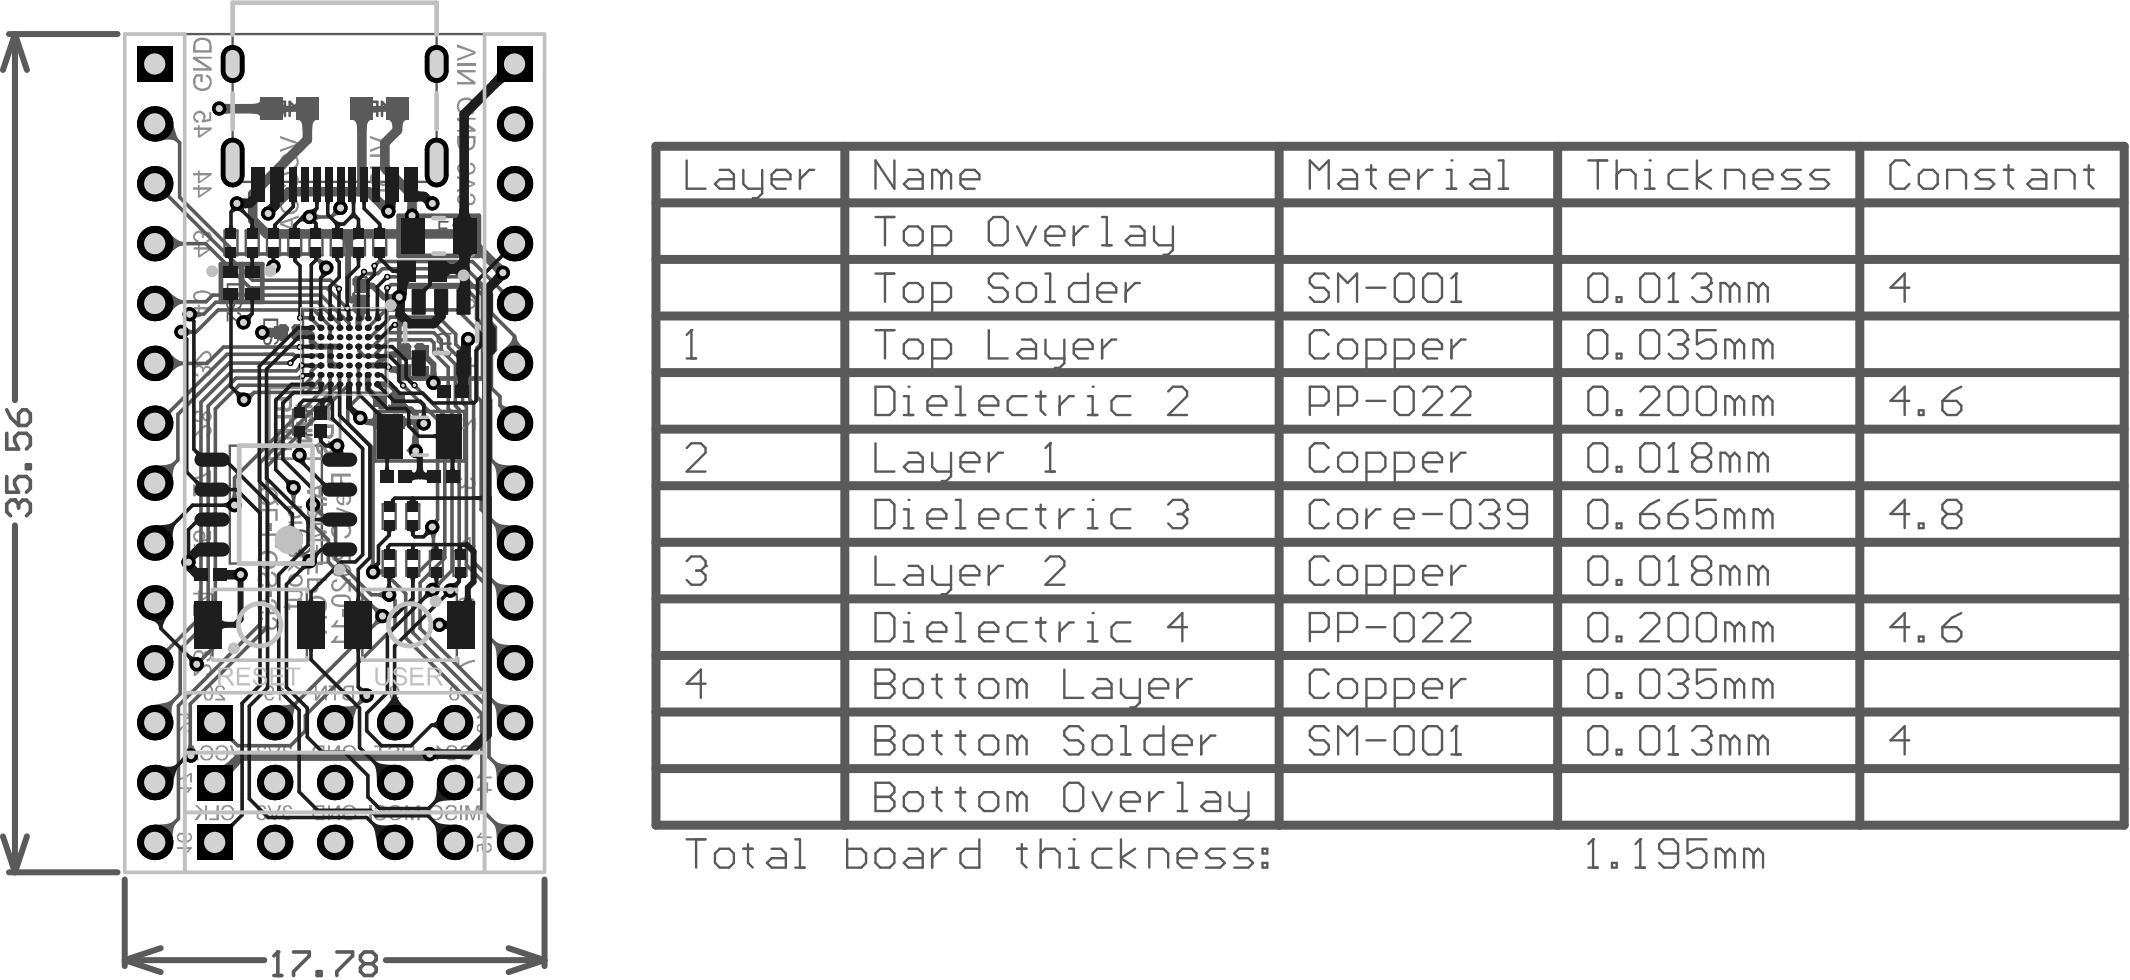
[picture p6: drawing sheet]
<svg xmlns="http://www.w3.org/2000/svg" width="301mm" height="138mm" viewBox="0 0 301 138" stroke-linecap="round" stroke-linejoin="round" font-family="sans-serif">
<path d="M39.3 46.9h1l.3-.3v-.3l-.3-.4h-.7l-.3 .4v1.3l.3 .3h.7l.3-.3M41.3 46.3l.3-.4h.7l.3 .4v1.3l-.3 .3h-.7l-.3-.3M53.6 59.6l-.3-.4v-.3l.3-.3h.7l.3 .3v.3l-.3 .4M53.6 59.6l-.3 .3v.3l.3 .4h.7l.3-.4v-.3l-.3-.3M53.6 59.6h.7M53.6 57.6h.7M53.9 55.6v2M54.9 55.9l.4-.3h.6l.3 .3v1.3l-.3 .4h-.6l-.4-.4M55.3 58.9l.3-.3h.6l.4 .3v1.3l-.4 .4h-.6l-.3-.4" fill="none" stroke="#5a5a5a" stroke-width=".37"/>
<circle cx="53.9" cy="55.6" r=".18" fill="#5a5a5a"/>
<path d="M42 58.7h.3M42.7 58.7l.6-.6h.4l.3 .3v.7l-.3 .3M49.9 41.4v.7M49.9 41.8h2M50.3 42.8l-.4 .3v.7l.4 .3h1.3l.3-.3v-.7l-.3-.3M53.9 55.6l.4 .3M57.9 51.6h-1.3v.3l1.3 1.3v.4M57.9 48.9l-.3-.3h-.7l-.3 .3v.3l1.3 1.4h-1.3M58.6 51.9l.3-.3h.7l.3 .3v1.3l-.3 .4h-.7l-.3-.4M58.6 48.9l.3-.3h.7l.3 .3v1.3l-.3 .4h-.7l-.3-.4M42 60.1v1.3h2" fill="none" stroke="#5a5a5a" stroke-width=".37"/>
<circle cx="51.9" cy="41.8" r=".18" fill="#5a5a5a"/>
<g fill="none" stroke="#5a5a5a" stroke-width=".37">
<path d="M37.5 16.4h.7M37.9 14.4v2M40.2 15.7h-1l-.3-.3v-.7l.3-.3h1v2M40.9 16.4v-2l.6 .6 .7-.6v2M42.9 14.4h.6M43.2 14.4v1.6l.3 .4h.4l.3-.4M51.2 14.7l-.3-.3h-.7l-.3 .3v.3l1.3 1.4h-1.3M53.2 15.7h-1l-.3-.3v-.7l.3-.3h1v2M53.9 16.4v-2l.7 .6 .6-.6v2M55.9 14.4h.7M56.2 14.4v1.6l.4 .4h.3l.3-.4M49.9 39.4l.4-.3h1.3l.3 .3v.7l-.3 .3h-1.3l-.4-.3z"/>
<path d="M51.9 41.8l-.3 .3"/>
</g>
<circle cx="37.9" cy="14.4" r=".18" fill="#5a5a5a"/>
<path d="M37.9 14.4l.3 .3" fill="none" stroke="#5a5a5a" stroke-width=".37"/>
<path d="M31.2 37.3h2.8v5.3h-2.8zM34.2 37.3h2.8v5.3h-2.8zM56.2 30.5h11.4v5.6h-11.4zM56.3 40.4h11.9v13h-11.9z" fill="none" stroke="#5a5a5a" stroke-width=".67"/>
<g fill="none" stroke="#5a5a5a" stroke-width=".33">
<path d="M32.8 .4h28.8v25.3h-28.8zM31.7 32.5h1.8v3.5h-1.8zM34.7 32.5h1.8v3.5h-1.8zM37.7 32.5h1.8v3.5h-1.8zM40.7 32.5h1.8v3.5h-1.8zM43.7 32.5h1.8v3.5h-1.8zM46.7 32.5h1.8v3.5h-1.8zM49.7 32.5h1.8v3.5h-1.8zM52.7 32.5h1.8v3.5h-1.8zM41.3 57.8h1.9v3.5h-1.9zM42.8 43.8h11.6v11.6h-11.6zM32.4 62.9h13v16.6h-13z"/>
<path d="M54 77.8h1.8v3.5h-1.8zM54 71.1h1.8v3.5h-1.8zM57.3 77.8h1.9v3.5h-1.9zM57.3 71.1h1.9v3.5h-1.9zM60.7 77.8h1.8v3.5h-1.8zM64 77.8h1.8v3.5h-1.8zM30 83.2h13.3v10h-13.3zM51.1 83.2h13.4v10h-13.4z"/>
</g>
<path d="M52.9 58.1h12.7v6.9h-12.7z" fill="none" stroke="#5a5a5a" stroke-width=".51"/>
<g fill="#5a5a5a">
<path d="M32 42.4l.3-.3h.4v.2h-.1a.32 .32 0 0 0-.4 .4v.5a.3 .3 0 0 0 .4 .2 .3 .3 0 0 0 .2-.3h.1l.1-.6h.1a.32 .32 0 0 1 .4-.3v-.1a.81 .81 0 0 1 .6 1.1l-.1 .1a.3 .3 0 0 1-.3 .3l-.2 .1v-.4h.1a.6 .6 0 0 0 .2-.8 .3 .3 0 0 0-.3-.1 .3 .3 0 0 0-.2 .3l-.1 .3a.64 .64 0 0 1-.3 .6 .64 .64 0 0 1-.7 0l-.2-.2v-.2h-.1z"/>
<path d="M32 43.9v.1h.2l.4 .3a1.89 1.89 0 0 0 1 .8h.1a.48 .48 0 0 0 .2-.5 .48 .48 0 0 0-.4-.3h-.1l.1-.3a.68 .68 0 0 1 .6 1 .68 .68 0 0 1-1.1 .2l-.8-.9v1.1h-.2z"/>
<path d="M37.2 47.3l.4-.2h.2v.2h-.1a.66 .66 0 0 0-.2 1l.2 .2v-.1a.35 .35 0 0 0 .4-.5l.1-.1a.64 .64 0 0 1 .8-.7 .85 .85 0 0 1 .3 .9 .85 .85 0 0 1-.6 .7l.1-.4a.48 .48 0 0 0 .3-.3 .48 .48 0 0 0-.2-.5 .24 .24 0 0 0-.2-.1 .24 .24 0 0 0-.2 .2l-.1 .3a.95 .95 0 0 1-.6 .8 .73 .73 0 0 1-.6-.8z"/>
<path d="M37.2 49.8h1.6l-.3-.5v-.1h.3v.2l.5 .4v.2h-2.1z"/>
<path d="M61.7 47.2l.4-.2h1.6v.2h-1.2a.57 .57 0 0 0-.7 .5 .57 .57 0 0 0 .4 .6h1.5v.4h-1.4l-.1-.1a.66 .66 0 0 1-.6-1z"/>
<path d="M61.6 49h.3l.6 .5a.74 .74 0 0 0 1 .5v-.1a.35 .35 0 0 0 0-.4 .35 .35 0 0 0-.3-.2l-.1-.3a.74 .74 0 0 1 .6 .6 .74 .74 0 0 1-.3 .7 1.04 1.04 0 0 1-1.1-.5l-.4-.5v1h-.3z"/>
<path d="M61.9 31.2h1.4v.2h-1.2v.7h1v.3h-1v1h-.2z"/>
<path d="M63.8 31.7l.3-.1 .3-.4h.2v2.2h-.3v-1.7l-.5 .3z"/>
<path d="M58.1 61.6h.3v.9l.8 1.2h-.3l-.5-.6-.2-.4-.7 1h-.2l.8-1.2z"/>
<path d="M56.1 61.6h.3v1.7l.5-.4v.4l-.5 .1v.3h-.3z"/>
<path d="M32.2 40.3v.4a.39 .39 0 0 0 .3 .6 .9 .9 0 0 0 1.4-.3v-.7zM32 40h2.1v1.1h-.1v.1a1.27 1.27 0 0 1-2 0z"/>
<path d="M37.4 45.3v.6a.81 .81 0 0 0 1 .6l.4-.1 .2-.3v-.8zM37.2 44.9h2.1v1.3a1.29 1.29 0 0 1-1.4 .5l-.1-.1a.76 .76 0 0 1-.6-.9z"/>
</g>
<g fill="none" stroke="#5a5a5a" stroke-width=".33">
<path d="M96.9 79.2l.7-.7h1.3l.7 .7v.7"/>
<circle cx="42.4" cy="76.5" r="1.66"/>
<circle cx="36.6" cy="88.2" r="3"/>
<circle cx="57.8" cy="88.2" r="3"/>
</g>
<g fill="none" stroke="#5a5a5a" stroke-width=".85">
<path d="M1.3 4.8h15.3M2.1 4.8v51.7M2.1 4.8l-1.7 5.1M2.1 4.8l1.7 5.1M2.1 74.1v49M.4 118l1.7 5.1M3.8 118l-1.7 5.1M1.3 123.1h15.3M17.6 135.5l5.1 1.7M17.6 124.1v12.2M17.6 135.5h19.7M22.7 133.8l-5.1 1.7"/>
<path d="M54.4 135.5h22.4M71.8 133.8l5 1.7M76.8 135.5l-5 1.7M76.8 124.1v12.2"/>
</g>
<g fill="none" stroke="#5a5a5a" stroke-width="1.3">
<path d="M92.6 20.6h207.1v95.8h-207.1zM92.6 36.6h207.1M92.6 28.6h207.1M119.2 20.6v95.8M180.5 20.6v95.8M219.8 20.6v95.8M262.4 20.6v95.8M92.6 52.6h207.1M92.6 44.6h207.1M92.6 68.5h207.1M92.6 60.6h207.1M92.6 76.5h207.1"/>
<path d="M92.6 92.5h207.1M92.6 84.5h207.1M92.6 108.5h207.1M92.6 100.5h207.1"/>
</g>
<circle cx="99.6" cy="79.9" r=".17" fill="#5a5a5a"/>
<path d="M96.9 50.6h1.3M97.6 46.6v4M96.9 63.2l.7-.6h1.3l.7 .6v.7l-2.7 2.6h2.7M99.6 79.9l-.7 .6M269.4 72.5h-2.6l2-2v4M270.8 73.9h.6v.6h-.6zM274.8 72.5h1.3M274.8 72.5l-.7 .7v.7l.7 .6h1.3l.7-.6v-.7l-.7-.7M274.8 72.5l-.7-.6v-.7l.7-.7h1.3l.7 .7v.7l-.7 .6M98.2 80.5h.7M98.9 80.5l.7 .7v.6l-.7 .7h-1.3l-.7-.7M99.6 96.5h-2.7l2-2v4" fill="none" stroke="#5a5a5a" stroke-width=".33"/>
<circle cx="97.6" cy="46.6" r=".17" fill="#5a5a5a"/>
<g fill="none" stroke="#5a5a5a" stroke-width=".33">
<path d="M96.9 22.6v4h2.7M101.6 24h1.3l.7 .6v2h-2l-.7-.6 .7-.7h2M104.9 24v2l.7 .6h2M107.6 24v3.3l-.7 .7h-.7M108.9 25.3h2.7v-.7l-.7-.6h-1.3l-.7 .6v1.4l.7 .6h1.3M112.9 24v2.6M114.9 24h-.7l-1.3 1.3M126.2 22.6v4l-2.7-4v4M128.2 24h1.3l.7 .6v2h-2l-.7-.6 .7-.7h2M132.9 24.6l-.7-.6h-.7v2.6M132.9 24.6v2M132.9 24.6l.6-.6 .7 .6v2"/>
<path d="M135.5 25.3h2.7v-.7l-.7-.6h-1.3l-.7 .6v1.4l.7 .6h1.3M97.6 46.6l-.7 .7M269.4 40.6h-2.6l2-2v4M269.4 56.6h-2.6l2-2v4M270.8 57.9h.6v.7h-.6zM274.1 56.6h2l.7 .6v.7l-.7 .7h-1.3l-.7-.7zM276.8 54.6l-1.4 .6-1.3 1.4M269.4 104.5h-2.6l2-2v4"/>
</g>
<path d="M2.1 70.6h-.6l-.5 .5v1.1l.5 .6" fill="none" stroke="#5a5a5a" stroke-width=".51"/>
<circle cx="2.1" cy="70.6" r=".25" fill="#5a5a5a"/>
<path d="M1 57.8l.5 1.1 1.1 1.1M2.6 58.4l.6-.6h.5l.6 .6v1.1l-.6 .5h-1.1zM1 61.1v2.3h1.6l-.5-1.1v-.6l.5-.6h1.1l.6 .6v1.1l-.6 .6M1 67.2v2.3h1.6l-.5-1.1v-.6l.5-.6h1.1l.6 .6v1.1l-.6 .6M2.1 70.6l.5 .5M2.6 71.1v.6M2.6 71.1l.6-.5h.5l.6 .5v1.1l-.6 .6M3.7 65.6h.6v.5h-.6z" fill="none" stroke="#5a5a5a" stroke-width=".51"/>
<g fill="none" stroke="#5a5a5a" stroke-width=".33">
<path d="M269.4 88.5h-2.6l2-2v4M270.8 89.8h.6v.7h-.6zM274.1 88.5h2l.7 .7v.6l-.7 .7h-1.3l-.7-.7zM276.8 86.5l-1.4 .7-1.3 1.3M96.9 118.4h2.7M98.2 118.4v4M104.9 119.8h1.3M105.6 119.1v2.7l.6 .6M108.9 119.8h1.3l.7 .6v2h-2l-.7-.6 .7-.7h2M112.2 118.4h.7v4M119.5 118.4v4h2l.7-.6v-1.4l-.7-.6h-2M128.2 119.8h1.3l.7 .6v2h-2l-.7-.6 .7-.7h2"/>
<path d="M131.5 119.8v2.6M133.5 119.8h-.6l-1.4 1.3M138.2 118.4v4h-2l-.7-.6v-1.4l.7-.6h2M143.5 119.8h1.4M144.2 119.1v2.7l.7 .6M146.9 118.4v4M150.9 119.8h.6v2.6M100.9 120.4l.7-.6h1.3l.7 .6v1.4l-.7 .6h-1.3l-.7-.6zM112.2 122.4h1.4M123.5 120.4l.7-.6h1.3l.7 .6v1.4l-.7 .6h-1.3l-.7-.6zM146.9 120.4l.6-.6h1.4l.6 .6v2M150.9 122.4h1.3"/>
</g>
<circle cx="151.5" cy="118.4" r=".17" fill="#5a5a5a"/>
<path d="M123.5 70.5h2l.7 .7v2.7l-.7 .6h-2zM127.5 74.5h1.4M127.5 71.9h.7v2.6M156.8 119.8h-2l-.6 .6v1.4l.6 .6h2M158.2 118.4v4M160.2 119.8l-2 1.3 2 1.3M172.8 119.8h-2l-.6 .6 .6 .7h1.4l.6 .7-.6 .6h-2M176.8 119.8h-2l-.6 .6 .6 .7h1.4l.6 .7-.6 .6h-2M178.2 119.8h.6v.6h-.6zM162.2 122.4v-2.6h2l.6 .6v2M166.2 121.1h2.6v-.7l-.6-.6h-1.4l-.6 .6v1.4l.6 .6h1.4M178.2 121.8h.6v.6h-.6z" fill="none" stroke="#5a5a5a" stroke-width=".33"/>
<circle cx="128.2" cy="70.5" r=".17" fill="#5a5a5a"/>
<path d="M130.9 73.2h2.6v-.7l-.6-.6h-1.4l-.6 .6v1.4l.6 .6h1.4M134.9 74.5h1.3M134.9 70.5h.6v4M138.2 73.2h2.7v-.7l-.7-.6h-1.3l-.7 .6v1.4l.7 .6h1.3M144.9 71.9h-2l-.7 .6v1.4l.7 .6h2M146.2 71.9h1.3M146.9 71.2v2.7l.6 .6M149.5 71.9v2.6M151.5 71.9h-.6l-1.4 1.3M153.5 74.5h1.4M153.5 71.9h.7v2.6" fill="none" stroke="#5a5a5a" stroke-width=".33"/>
<circle cx="154.2" cy="70.5" r=".17" fill="#5a5a5a"/>
<path d="M159.5 71.9h-2l-.6 .6v1.4l.6 .6h2M164.8 71.2l.7-.7h1.3l.7 .7v.7" fill="none" stroke="#5a5a5a" stroke-width=".33"/>
<circle cx="167.5" cy="71.9" r=".17" fill="#5a5a5a"/>
<path d="M166.2 72.5h.6M166.8 72.5l.7 .7v.7l-.7 .6h-1.3l-.7-.6M167.5 71.9l-.7 .6M224.8 118.4v4M224.1 122.4h1.4" fill="none" stroke="#5a5a5a" stroke-width=".33"/>
<circle cx="224.8" cy="118.4" r=".17" fill="#5a5a5a"/>
<path d="M224.8 118.4l-.7 .7M231.5 118.4v4M227.5 121.8h.6v.6h-.6zM230.8 122.4h1.3" fill="none" stroke="#5a5a5a" stroke-width=".33"/>
<circle cx="231.5" cy="118.4" r=".17" fill="#5a5a5a"/>
<g fill="none" stroke="#5a5a5a" stroke-width=".33">
<path d="M224.1 79.2l.7-.7h1.3l.7 .7v2.6l-.7 .7h-1.3l-.7-.7zM231.5 79.2l.6-.7h1.4l.6 .7v2.6l-.6 .7h-1.4l-.6-.7zM236.1 78.5v4M228.1 81.8h.7v.7h-.7zM235.5 82.5h1.3M231.5 118.4l-.7 .7M240.8 118.4h-2.7v2l1.4-.6h.6l.7 .6v1.4l-.7 .6h-1.3l-.7-.6M236.8 120.4h-2l-.7-.6v-.7l.7-.7h1.3l.7 .7v2.7l-.7 .6h-1.3l-.7-.6M243.5 120.4l-.7-.6h-.7v2.6M243.5 120.4v2M243.5 120.4l.6-.6 .7 .6v2M247.4 120.4l-.6-.6h-.7v2.6"/>
<path d="M247.4 120.4v2M247.4 120.4l.7-.6 .7 .6v2"/>
</g>
<circle cx="236.1" cy="78.5" r=".17" fill="#5a5a5a"/>
<g fill="none" stroke="#5a5a5a" stroke-width=".33">
<path d="M224.1 71.2l.7-.7h1.3l.7 .7v2.7l-.7 .6h-1.3l-.7-.6zM228.1 73.9h.7v.6h-.7zM231.5 72.5h2l.6 .7v.7l-.6 .6h-1.4l-.6-.6zM234.1 70.5l-1.3 .7-1.3 1.3M235.5 72.5h2l.6 .7v.7l-.6 .6h-1.4l-.6-.6zM236.1 78.5l-.6 .7M238.1 70.5l-1.3 .7-1.3 1.3M242.1 70.5h-2.6v2l1.3-.6h.7l.6 .6v1.4l-.6 .6h-1.4l-.6-.6M244.8 72.5l-.7-.6h-.6v2.6M244.8 72.5v2M244.8 72.5l.7-.6 .6 .6v2M248.8 72.5l.6-.6 .7 .6v2"/>
<path d="M248.8 72.5l-.7-.6h-.7v2.6M248.8 72.5v2M239.5 80.5l-.7-.6v-.7l.7-.7h1.3l.7 .7v.7l-.7 .6M239.5 80.5l-.7 .7v.6l.7 .7h1.3l.7-.7v-.6l-.7-.7M239.5 80.5h1.3M244.1 80.5l-.6-.6h-.7v2.6M244.1 80.5v2M244.1 80.5l.7-.6 .7 .6v2M248.1 80.5l-.7-.6h-.6v2.6M248.1 80.5v2M248.1 80.5l.7-.6 .6 .6v2"/>
</g>
<path d="M38.7 137.7h1.1M39.2 134.3v3.4" fill="none" stroke="#5a5a5a" stroke-width=".51"/>
<circle cx="39.2" cy="134.3" r=".25" fill="#5a5a5a"/>
<path d="M39.2 134.3l-.5 .6M41.4 134.3h2.2v.6l-2.2 2.2v.6M44.8 137.1h.5v.6h-.5zM47.5 134.3h2.3v.6l-2.3 2.2v.6M51.4 136l-.5-.6v-.5l.5-.6h1.1l.6 .6v.5l-.6 .6M51.4 136l-.5 .5v.6l.5 .6h1.1l.6-.6v-.6l-.6-.5M51.4 136h1.1" fill="none" stroke="#5a5a5a" stroke-width=".51"/>
<path d="M123.5 102.5v4h2l.7-.7v-.7l-.7-.6h-2" fill="none" stroke="#5a5a5a" stroke-width=".33"/>
<circle cx="123.5" cy="104.5" r=".17" fill="#5a5a5a"/>
<g fill="none" stroke="#5a5a5a" stroke-width=".33">
<path d="M123.5 94.5v4h2l.7-.7v-.6l-.7-.7h-2M123.5 102.5h2l.7 .6v.7l-.7 .7h-2M127.5 104.5l.7-.7h1.3l.7 .7v1.3l-.7 .7h-1.3l-.7-.7zM131.5 103.8h1.4M132.2 103.1v2.7l.7 .7M134.9 103.8h1.3M135.5 103.1v2.7l.7 .7M138.2 104.5l.7-.7h1.3l.7 .7v1.3l-.7 .7h-1.3l-.7-.7zM143.5 104.5l-.6-.7h-.7v2.7M143.5 104.5v2M143.5 104.5l.7-.7 .7 .7v2M152.9 103.1l-.7-.6h-1.3l-.7 .6v.7l.7 .7h1.3l.7 .6v.7l-.7 .7h-1.3l-.7-.7"/>
<path d="M154.2 104.5l.7-.7h1.3l.7 .7v1.3l-.7 .7h-1.3l-.7-.7zM158.2 102.5h.6v4M158.2 106.5h1.3M164.2 102.5v4h-2l-.7-.7v-1.3l.7-.7h2M165.5 105.1h2.7v-.6l-.7-.7h-1.3l-.7 .7v1.3l.7 .7h1.3M169.5 103.8v2.7M171.5 103.8h-.7l-1.3 1.3"/>
</g>
<circle cx="123.5" cy="96.5" r=".17" fill="#5a5a5a"/>
<g fill="none" stroke="#5a5a5a" stroke-width=".33">
<path d="M123.5 62.6v3.9h2.7M123.5 78.5v4h2.7M128.2 63.9h1.3l.7 .7v1.9h-2l-.7-.6 .7-.7h2M128.2 79.9h1.3l.7 .6v2h-2l-.7-.7 .7-.6h2M131.5 79.9v1.9l.7 .7h2M131.5 63.9v2l.7 .6h2M134.2 63.9v3.3l-.7 .7h-.6M134.2 79.9v3.3l-.7 .6h-.6M135.5 65.2h2.7v-.6l-.7-.7h-1.3l-.7 .7v1.3l.7 .6h1.3M139.5 63.9v2.6M139.5 79.9v2.6M141.5 79.9h-.6l-1.4 1.3"/>
<path d="M141.5 63.9h-.6l-1.4 1.3M147.5 79.2l.7-.7h1.3l.7 .7v.7l-2.7 2.6h2.7M147.5 66.5h1.4M148.2 62.6v3.9M123.5 94.5h2l.7 .7v.6l-.7 .7h-2M127.5 96.5l.7-.7h1.3l.7 .7v1.3l-.7 .7h-1.3l-.7-.7zM131.5 95.8h1.4M132.2 95.2v2.6l.7 .7M134.9 95.8h1.3M135.5 81.2h2.7v-.7l-.7-.6h-1.3l-.7 .6v1.3l.7 .7h1.3M135.5 95.2v2.6l.7 .7M138.2 96.5l.7-.7h1.3l.7 .7v1.3l-.7 .7h-1.3l-.7-.7z"/>
<path d="M143.5 96.5l-.6-.7h-.7v2.7M143.5 96.5v2M143.5 96.5l.7-.7 .7 .7v2M150.2 94.5v4h2.7M154.9 95.8h1.3l.7 .7v2h-2l-.7-.7 .7-.6h2M158.2 95.8v2l.6 .7h2M160.8 95.8v3.3l-.6 .7h-.7M162.2 97.2h2.6v-.7l-.6-.7h-1.4l-.6 .7v1.3l.6 .7h1.4M166.2 95.8v2.7M168.2 95.8h-.7l-1.3 1.4"/>
</g>
<circle cx="148.2" cy="62.6" r=".17" fill="#5a5a5a"/>
<path d="M123.5 54.6h2l.7 .6v2.7l-.7 .7h-2zM127.5 58.6h1.4M127.5 55.9h.7v2.7M148.2 62.6l-.7 .6" fill="none" stroke="#5a5a5a" stroke-width=".33"/>
<circle cx="128.2" cy="54.6" r=".17" fill="#5a5a5a"/>
<path d="M130.9 57.2h2.6v-.6l-.6-.7h-1.4l-.6 .7v1.3l.6 .7h1.4M134.9 58.6h1.3M134.9 54.6h.6v4M138.2 57.2h2.7v-.6l-.7-.7h-1.3l-.7 .7v1.3l.7 .7h1.3M144.9 55.9h-2l-.7 .7v1.3l.7 .7h2M146.2 55.9h1.3M146.9 55.2v2.7l.6 .7M149.5 55.9v2.7M151.5 55.9h-.6l-1.4 1.3M153.5 58.6h1.4M153.5 55.9h.7v2.7" fill="none" stroke="#5a5a5a" stroke-width=".33"/>
<circle cx="154.2" cy="54.6" r=".17" fill="#5a5a5a"/>
<g fill="none" stroke="#5a5a5a" stroke-width=".33">
<path d="M123.5 38.6h2.7M124.9 38.6v4M142.2 39.3l-.7-.7h-1.3l-.7 .7v.6l.7 .7h1.3l.7 .7v.6l-.7 .7h-1.3l-.7-.7M147.5 38.6h.7v4M153.5 38.6v4h-2l-.6-.7v-1.3l.6-.7h2M158.8 39.9v2.7M160.8 39.9h-.6l-1.4 1.4M123.5 46.6h2.7M124.9 46.6v4M127.5 48.6l.7-.7h1.3l.7 .7v1.3l-.7 .7h-1.3l-.7-.7zM127.5 40.6l.7-.7h1.3l.7 .7v1.3l-.7 .7h-1.3l-.7-.7zM131.5 50.6h2l.7-.7v-1.3l-.7-.7h-2v4"/>
<path d="M131.5 42.6h2l.7-.7v-1.3l-.7-.7h-2v4M139.5 46.6v4h2.7M143.5 40.6l.7-.7h1.3l.7 .7v1.3l-.7 .7h-1.3l-.7-.7zM144.2 47.9h1.3l.7 .7v2h-2l-.7-.7 .7-.7h2M147.5 47.9v2l.7 .7h2M147.5 42.6h1.4M150.2 47.9v3.3l-.7 .7h-.6M151.5 49.2h2.7v-.6l-.7-.7h-1.3l-.7 .7v1.3l.7 .7h1.3M154.9 41.3h2.6v-.7l-.6-.7h-1.4l-.6 .7v1.3l.6 .7h1.4M155.5 47.9v2.7M157.5 47.9h-.6l-1.4 1.3M159.5 55.9h-2l-.6 .7v1.3l.6 .7h2"/>
<path d="M164.8 55.2l.7-.6h1.3l.7 .6v.7l-2.7 2.7h2.7M224.1 103.1l.7-.6h1.3l.7 .6v2.7l-.7 .7h-1.3l-.7-.7zM228.1 105.8h.7v.7h-.7zM231.5 103.1l.6-.6h1.4l.6 .6v2.7l-.6 .7h-1.4l-.6-.7zM235.5 106.5h1.3M236.1 102.5v4"/>
</g>
<circle cx="236.1" cy="102.5" r=".17" fill="#5a5a5a"/>
<path d="M236.1 102.5l-.6 .6M238.8 103.1l.7-.6h1.3l.7 .6v.7" fill="none" stroke="#5a5a5a" stroke-width=".33"/>
<circle cx="241.5" cy="103.8" r=".17" fill="#5a5a5a"/>
<g fill="none" stroke="#5a5a5a" stroke-width=".33">
<path d="M224.1 95.2l.7-.7h1.3l.7 .7v2.6l-.7 .7h-1.3l-.7-.7zM228.1 97.8h.7v.7h-.7zM231.5 95.2l.6-.7h1.4l.6 .7v2.6l-.6 .7h-1.4l-.6-.7zM235.5 95.2l.6-.7h1.4l.6 .7v.6M240.1 104.5h.7M240.8 104.5l.7 .6v.7l-.7 .7h-1.3l-.7-.7M241.5 103.8l-.7 .7M244.1 104.5l-.6-.7h-.7v2.7M244.1 104.5v2M244.1 104.5l.7-.7 .7 .7v2M248.1 104.5l-.7-.7h-.6v2.7M248.1 104.5v2"/>
<path d="M248.1 104.5l.7-.7 .6 .7v2"/>
</g>
<circle cx="238.1" cy="95.8" r=".17" fill="#5a5a5a"/>
<g fill="none" stroke="#5a5a5a" stroke-width=".33">
<path d="M224.1 63.2l.7-.6h1.3l.7 .6v2.7l-.7 .6h-1.3l-.7-.6zM228.1 65.9h.7v.6h-.7zM231.5 63.2l.6-.6h1.4l.6 .6v2.7l-.6 .6h-1.4l-.6-.6zM235.5 66.5h1.3M236.1 62.6v3.9M236.8 96.5h.7M237.5 96.5l.6 .7v.6l-.6 .7h-1.4l-.6-.7M238.1 95.8l-.6 .7M242.1 94.5h-2.6v2l1.3-.7h.7l.6 .7v1.3l-.6 .7h-1.4l-.6-.7M244.8 96.5l-.7-.7h-.6v2.7M244.8 96.5v2M244.8 96.5l.7-.7 .6 .7v2"/>
<path d="M248.8 96.5l-.7-.7h-.7v2.7M248.8 96.5v2M248.8 96.5l.6-.7 .7 .7v2"/>
</g>
<circle cx="236.1" cy="62.6" r=".17" fill="#5a5a5a"/>
<g fill="none" stroke="#5a5a5a" stroke-width=".33">
<path d="M224.1 47.3l.7-.7h1.3l.7 .7v2.6l-.7 .7h-1.3l-.7-.7zM224.1 55.2l.7-.6h1.3l.7 .6v2.7l-.7 .7h-1.3l-.7-.7zM228.1 57.9h.7v.7h-.7zM228.1 49.9h.7v.7h-.7zM231.5 55.2l.6-.6h1.4l.6 .6v.7l-2.6 2.7h2.6M231.5 47.3l.6-.7h1.4l.6 .7v2.6l-.6 .7h-1.4l-.6-.7zM235.5 55.2l.6-.6h1.4l.6 .6v2.7l-.6 .7h-1.4l-.6-.7zM235.5 47.3l.6-.7h1.4l.6 .7v.6M239.5 55.2l.6-.6h1.4l.6 .6v2.7l-.6 .7h-1.4l-.6-.7zM244.8 56.6l-.7-.7h-.6v2.7M244.8 56.6v2M244.8 56.6l.7-.7 .6 .7v2"/>
<path d="M248.8 56.6l.6-.7 .7 .7v2M248.8 56.6l-.7-.7h-.7v2.7M248.8 56.6v2M236.1 62.6l-.6 .6M239.5 64.6l-.7-.7v-.7l.7-.6h1.3l.7 .6v.7l-.7 .7M239.5 64.6l-.7 .6v.7l.7 .6h1.3l.7-.6v-.7l-.7-.6M239.5 64.6h1.3M244.1 64.6l-.6-.7h-.7v2.6M244.1 64.6v1.9M244.1 64.6l.7-.7 .7 .7v1.9M248.1 64.6l-.7-.7h-.6v2.6M248.1 64.6v1.9"/>
<path d="M248.1 64.6l.7-.7 .6 .7v1.9"/>
</g>
<circle cx="238.1" cy="47.9" r=".17" fill="#5a5a5a"/>
<g fill="none" stroke="#5a5a5a" stroke-width=".33">
<path d="M224.1 39.3l.7-.7h1.3l.7 .7v2.6l-.7 .7h-1.3l-.7-.7zM231.5 39.3l.6-.7h1.4l.6 .7v2.6l-.6 .7h-1.4l-.6-.7zM236.1 38.6v4M228.1 41.9h.7v.7h-.7zM235.5 42.6h1.3M236.8 48.6h.7M237.5 48.6l.6 .6v.7l-.6 .7h-1.4l-.6-.7M238.1 47.9l-.6 .7M242.1 46.6h-2.6v2l1.3-.7h.7l.6 .7v1.3l-.6 .7h-1.4l-.6-.7M244.8 48.6l-.7-.7h-.6v2.7M244.8 48.6v2M244.8 48.6l.7-.7 .6 .7v2"/>
<path d="M248.8 48.6l-.7-.7h-.7v2.7M248.8 48.6v2M248.8 48.6l.6-.7 .7 .7v2"/>
</g>
<circle cx="236.1" cy="38.6" r=".17" fill="#5a5a5a"/>
<path d="M236.1 38.6l-.6 .7M238.8 39.3l.7-.7h1.3l.7 .7v.6" fill="none" stroke="#5a5a5a" stroke-width=".33"/>
<circle cx="241.5" cy="39.9" r=".17" fill="#5a5a5a"/>
<g fill="none" stroke="#5a5a5a" stroke-width=".33">
<path d="M224.1 22.6h2.7M225.5 22.6v4M228.1 22.6v4M228.1 24.6l.7-.6h1.3l.7 .6v2M232.1 24h.7v2.6M232.1 26.6h1.4M241.5 39.9l-.7 .7M240.1 40.6h.7M240.8 40.6l.7 .7v.6l-.7 .7h-1.3l-.7-.7M244.1 40.6l-.6-.7h-.7v2.7M244.1 40.6v2M244.1 40.6l.7-.7 .7 .7v2"/>
<path d="M248.1 40.6l-.7-.7h-.6v2.7M248.1 40.6v2M248.1 40.6l.7-.7 .6 .7v2"/>
</g>
<circle cx="232.8" cy="22.6" r=".17" fill="#5a5a5a"/>
<g fill="none" stroke="#5a5a5a" stroke-width=".33">
<path d="M238.1 24h-2l-.6 .6v1.4l.6 .6h2M239.5 22.6v4M241.5 24l-2 1.3 2 1.3M243.5 26.6v-2.6h2l.6 .6v2M247.4 25.3h2.7v-.7l-.7-.6h-1.3l-.7 .6v1.4l.7 .6h1.3M254.1 24h-2l-.7 .6 .7 .7h1.3l.7 .7-.7 .6h-2M258.1 24h-2l-.7 .6 .7 .7h1.3l.7 .7-.7 .6h-2M269.4 23.3l-.6-.7h-1.4l-.6 .7v2.7l.6 .6h1.4l.6-.6M270.8 24.6l.6-.6h1.4l.6 .6v1.4l-.6 .6h-1.4l-.6-.6zM274.8 26.6v-2.6h2l.6 .6v2M281.4 24h-2l-.6 .6 .6 .7h1.4l.6 .7-.6 .6h-2M282.8 24h1.3"/>
<path d="M283.4 23.3v2.7l.7 .6M286.8 24h1.3l.7 .6v2h-2l-.7-.6 .7-.7h2M290.1 26.6v-2.6h2l.6 .6v2M294.1 24h1.3M294.7 23.3v2.7l.7 .6M123.5 110.5v3.9h2l.7-.6v-.7l-.7-.6h-2"/>
</g>
<circle cx="123.5" cy="112.5" r=".17" fill="#5a5a5a"/>
<g fill="none" stroke="#5a5a5a" stroke-width=".33">
<path d="M123.5 86.5h2l.7 .7v2.6l-.7 .7h-2zM127.5 90.5h1.4M127.5 87.8h.7v2.7M123.5 110.5h2l.7 .6v.7l-.7 .7h-2M127.5 112.5l.7-.7h1.3l.7 .7v1.3l-.7 .6h-1.3l-.7-.6zM131.5 111.8h1.4M132.2 111.1v2.7l.7 .6M134.9 111.8h1.3M135.5 111.1v2.7l.7 .6M138.2 112.5l.7-.7h1.3l.7 .7v1.3l-.7 .6h-1.3l-.7-.6zM143.5 112.5l-.6-.7h-.7v2.6M143.5 112.5v1.9"/>
<path d="M143.5 112.5l.7-.7 .7 .7v1.9M150.2 111.1l.7-.6h1.3l.7 .6v2.7l-.7 .6h-1.3l-.7-.6zM154.2 111.8l1.3 2.6 1.4-2.6M158.2 113.1h2.6v-.6l-.6-.7h-1.4l-.6 .7v1.3l.6 .6h1.4M162.2 111.8v2.6M164.2 111.8h-.7l-1.3 1.3M166.2 110.5h.6v3.9M166.2 114.4h1.3M170.2 111.8h1.3l.7 .7v1.9h-2l-.7-.6 .7-.7h2M173.5 111.8v2l.7 .6h2M176.2 111.8v3.3l-.7 .7h-.7"/>
</g>
<circle cx="128.2" cy="86.5" r=".17" fill="#5a5a5a"/>
<path d="M130.9 89.2h2.6v-.7l-.6-.7h-1.4l-.6 .7v1.3l.6 .7h1.4M134.9 90.5h1.3M134.9 86.5h.6v4M138.2 89.2h2.7v-.7l-.7-.7h-1.3l-.7 .7v1.3l.7 .7h1.3M144.9 87.8h-2l-.7 .7v1.3l.7 .7h2M146.2 87.8h1.3M146.9 87.2v2.6l.6 .7M149.5 87.8v2.7M151.5 87.8h-.6l-1.4 1.4M153.5 90.5h1.4M153.5 87.8h.7v2.7" fill="none" stroke="#5a5a5a" stroke-width=".33"/>
<circle cx="154.2" cy="86.5" r=".17" fill="#5a5a5a"/>
<g fill="none" stroke="#5a5a5a" stroke-width=".33">
<path d="M123.5 30.6h2.7M124.9 30.6v4M127.5 32.6l.7-.6h1.3l.7 .6v1.3l-.7 .7h-1.3l-.7-.7zM131.5 34.6h2l.7-.7v-1.3l-.7-.6h-2v3.9M139.5 31.3l.7-.7h1.3l.7 .7v2.6l-.7 .7h-1.3l-.7-.7zM143.5 32l1.4 2.6 1.3-2.6M147.5 33.3h2.7v-.7l-.7-.6h-1.3l-.7 .6v1.3l.7 .7h1.3M151.5 32v2.6M153.5 32h-.6l-1.4 1.3M155.5 30.6h.7v4M155.5 34.6h1.4M159.5 32h1.3l.7 .6v2h-2l-.7-.7 .7-.6h2"/>
<path d="M162.8 32v1.9l.7 .7h2M165.5 32v3.3l-.7 .6h-.6M187.5 71.2l-.7-.7h-1.3l-.7 .7v2.7l.7 .6h1.3l.7-.6M188.8 72.5l.7-.6h1.3l.7 .6v1.4l-.7 .6h-1.3l-.7-.6zM192.8 71.9v2.6M194.8 71.9h-.6l-1.4 1.3M196.8 73.2h2.7v-.7l-.7-.6h-1.3l-.7 .6v1.4l.7 .6h1.3M200.8 72.5h2.7M204.8 71.2l.7-.7h1.3l.7 .7v2.7l-.7 .6h-1.3l-.7-.6zM208.8 71.2l.7-.7h1.3l.7 .7v.7M159.5 87.8h-2l-.6 .7v1.3l.6 .7h2M167.5 88.5h-2.7l2-2v4"/>
<path d="M224.1 87.2l.7-.7h1.3l.7 .7v2.6l-.7 .7h-1.3l-.7-.7zM228.1 89.8h.7v.7h-.7zM231.5 87.2l.6-.7h1.4l.6 .7v.6l-2.6 2.7h2.6M235.5 87.2l.6-.7h1.4l.6 .7v2.6l-.6 .7h-1.4l-.6-.7zM239.5 87.2l.6-.7h1.4l.6 .7v2.6l-.6 .7h-1.4l-.6-.7zM244.8 88.5l-.7-.7h-.6v2.7M244.8 88.5v2M244.8 88.5l.7-.7 .6 .7v2M248.8 88.5l-.7-.7h-.7v2.7M248.8 88.5v2M248.8 88.5l.6-.7 .7 .7v2"/>
</g>
<circle cx="211.5" cy="71.9" r=".17" fill="#5a5a5a"/>
<path d="M210.1 72.5h.7M210.8 72.5l.7 .7v.7l-.7 .6h-1.3l-.7-.6M211.5 71.9l-.7 .6M215.5 72.5h-2l-.7-.6v-.7l.7-.7h1.3l.7 .7v2.7l-.7 .6h-1.3l-.7-.6M187.5 103.1l-.7-.6h-1.3l-.7 .6v.7l.7 .7h1.3l.7 .6v.7l-.7 .7h-1.3l-.7-.7M188.8 106.5v-4l1.4 1.3 1.3-1.3v4M192.8 104.5h2.7M196.8 103.1l.7-.6h1.3l.7 .6v2.7l-.7 .7h-1.3l-.7-.7zM200.8 103.1l.7-.6h1.3l.7 .6v2.7l-.7 .7h-1.3l-.7-.7zM204.8 106.5h1.3M205.5 102.5v4" fill="none" stroke="#5a5a5a" stroke-width=".33"/>
<circle cx="205.5" cy="102.5" r=".17" fill="#5a5a5a"/>
<g fill="none" stroke="#5a5a5a" stroke-width=".33">
<path d="M187.5 39.3l-.7-.7h-1.3l-.7 .7v.6l.7 .7h1.3l.7 .7v.6l-.7 .7h-1.3l-.7-.7M196.8 39.3l.7-.7h1.3l.7 .7v2.6l-.7 .7h-1.3l-.7-.7zM200.8 39.3l.7-.7h1.3l.7 .7v2.6l-.7 .7h-1.3l-.7-.7zM205.5 38.6v4M184.8 57.2h2l.7-.6v-1.4l-.7-.6h-2v4M187.5 47.3l-.7-.7h-1.3l-.7 .7v2.6l.7 .7h1.3l.7-.7M188.8 42.6v-4l1.4 1.3 1.3-1.3v4M188.8 48.6l.7-.7h1.3l.7 .7v1.3l-.7 .7h-1.3l-.7-.7zM188.8 57.2h2l.7-.6v-1.4l-.7-.6h-2v4M192.8 50.6h2l.7-.7v-1.3l-.7-.7h-2v4M192.8 56.6h2.7M192.8 40.6h2.7"/>
<path d="M196.8 50.6h2l.7-.7v-1.3l-.7-.7h-2v4M196.8 55.2l.7-.6h1.3l.7 .6v2.7l-.7 .7h-1.3l-.7-.7zM200.8 49.2h2.7v-.6l-.7-.7h-1.3l-.7 .7v1.3l.7 .7h1.3M200.8 55.2l.7-.6h1.3l.7 .6v.7l-2.7 2.7h2.7M204.8 47.9v2.7M204.8 55.2l.7-.6h1.3l.7 .6v.7l-2.7 2.7h2.7M204.8 42.6h1.3M206.8 47.9h-.7l-1.3 1.3M187.5 63.2l-.7-.6h-1.3l-.7 .6v2.7l.7 .6h1.3l.7-.6M187.5 79.2l-.7-.7h-1.3l-.7 .7v2.6l.7 .7h1.3l.7-.7M188.8 64.6l.7-.7h1.3l.7 .7v1.3l-.7 .6h-1.3l-.7-.6zM192.8 66.5h2l.7-.6v-1.3l-.7-.7h-2v4"/>
<path d="M196.8 66.5h2l.7-.6v-1.3l-.7-.7h-2v4M200.8 65.2h2.7v-.6l-.7-.7h-1.3l-.7 .7v1.3l.7 .6h1.3M204.8 63.9v2.6M204.8 79.9v2.6M206.8 79.9h-.7l-1.3 1.3M206.8 63.9h-.7l-1.3 1.3M187.5 95.2l-.7-.7h-1.3l-.7 .7v2.6l.7 .7h1.3l.7-.7M188.8 96.5l.7-.7h1.3l.7 .7v1.3l-.7 .7h-1.3l-.7-.7zM188.8 80.5l.7-.6h1.3l.7 .6v1.3l-.7 .7h-1.3l-.7-.7zM192.8 98.5h2l.7-.7v-1.3l-.7-.7h-2v4M192.8 82.5h2l.7-.7v-1.3l-.7-.6h-2v3.9M196.8 98.5h2l.7-.7v-1.3l-.7-.7h-2v4"/>
<path d="M196.8 82.5h2l.7-.7v-1.3l-.7-.6h-2v3.9M200.8 97.2h2.7v-.7l-.7-.7h-1.3l-.7 .7v1.3l.7 .7h1.3M200.8 81.2h2.7v-.7l-.7-.6h-1.3l-.7 .6v1.3l.7 .7h1.3M204.8 95.8v2.7M206.8 95.8h-.7l-1.3 1.4M205.5 102.5l-.7 .6"/>
</g>
<circle cx="205.5" cy="38.6" r=".17" fill="#5a5a5a"/>
<path d="M184.8 26.6v-4l1.4 1.4 1.3-1.4v4M189.5 24h1.3l.7 .6v2h-2l-.7-.6 .7-.7h2M192.8 24h1.4M193.5 23.3v2.7l.7 .6M196.2 25.3h2.6v-.7l-.6-.6h-1.4l-.6 .6v1.4l.6 .6h1.4M200.2 24v2.6M202.2 24h-.7l-1.3 1.3M204.1 24h.7v2.6M204.1 26.6h1.4M205.5 38.6l-.7 .7" fill="none" stroke="#5a5a5a" stroke-width=".33"/>
<circle cx="204.8" cy="22.6" r=".17" fill="#5a5a5a"/>
<path d="M17.6 4.8h59.2v118.3h-59.2zM208.1 24h1.4l.6 .6v2h-2l-.6-.6 .6-.7h2M211.5 26.6h1.3M211.5 22.6h.6v4M184.8 89.2h2l.7-.7v-1.3l-.7-.7h-2v4M188.8 89.2h2l.7-.7v-1.3l-.7-.7h-2v4M192.8 88.5h2.7M196.8 87.2l.7-.7h1.3l.7 .7v2.6l-.7 .7h-1.3l-.7-.7zM200.8 87.2l.7-.7h1.3l.7 .7v.6l-2.7 2.7h2.7M204.8 87.2l.7-.7h1.3l.7 .7v.6l-2.7 2.7h2.7" fill="none" stroke="#5a5a5a" stroke-width=".33"/>
<g fill="#d2d2d2">
<circle cx="33.9" cy="81.1" r=".5"/>
<circle cx="37" cy="46.9" r=".5"/>
<circle cx="26.6" cy="79.3" r=".5"/>
<circle cx="49" cy="43.5" r=".25"/>
<circle cx="52.6" cy="80.7" r=".5"/>
<circle cx="59.8" cy="59.8" r=".5"/>
<circle cx="54" cy="86.9" r=".5"/>
<circle cx="51.8" cy="98.1" r=".5"/>
<circle cx="60.6" cy="106.4" r=".5"/>
<circle cx="48.1" cy="29.3" r=".5"/>
<circle cx="46.1" cy="37.8" r=".5"/>
<circle cx="61.2" cy="54" r=".5"/>
<circle cx="66.1" cy="47.9" r=".5"/>
<circle cx="52.8" cy="37.5" r=".25"/>
<circle cx="56.3" cy="41.9" r=".5"/>
<circle cx="61" cy="74.4" r=".5"/>
<circle cx="58.5" cy="54.4" r=".25"/>
<circle cx="56.9" cy="54.4" r=".25"/>
<circle cx="26.9" cy="106.6" r=".5"/>
<circle cx="43.7" cy="79.2" r=".5"/>
<circle cx="54.9" cy="83.9" r=".5"/>
<circle cx="61" cy="83.2" r=".5"/>
<circle cx="63.5" cy="83.3" r=".5"/>
<circle cx="41.1" cy="76.5" r=".5"/>
<circle cx="62" cy="88.2" r=".5"/>
<circle cx="34.4" cy="45.5" r=".5"/>
<circle cx="34.4" cy="56.4" r=".5"/>
<circle cx="55.7" cy="45.8" r=".25"/>
<circle cx="71" cy="38.5" r=".5"/>
<circle cx="38.6" cy="37.6" r=".5"/>
<circle cx="50.6" cy="51.6" r=".25"/>
<circle cx="27.8" cy="93.7" r=".5"/>
<circle cx="33.1" cy="71.3" r=".5"/>
<circle cx="25.6" cy="46.8" r=".5"/>
<circle cx="26.8" cy="44.3" r=".5"/>
<circle cx="42.3" cy="44.8" r=".25"/>
<circle cx="41" cy="51.2" r=".25"/>
<circle cx="58.7" cy="63.6" r=".5"/>
<circle cx="42.3" cy="49" r=".25"/>
<circle cx="47.8" cy="40.8" r=".25"/>
<circle cx="53.3" cy="54.2" r=".25"/>
<circle cx="54.8" cy="51.8" r=".25"/>
<circle cx="47.9" cy="46.3" r=".25"/>
<circle cx="54.7" cy="39.1" r=".25"/>
<circle cx="50.8" cy="59" r=".5"/>
<circle cx="47.6" cy="62.9" r=".5"/>
<circle cx="41.4" cy="68.8" r=".5"/>
<circle cx="42.3" cy="64.2" r=".5"/>
<circle cx="42.7" cy="53.1" r=".25"/>
<circle cx="44.2" cy="71.2" r=".5"/>
<circle cx="42.6" cy="51.6" r=".25"/>
<circle cx="45.3" cy="52.9" r=".25"/>
<circle cx="51.4" cy="38.4" r=".25"/>
<circle cx="54.6" cy="40.6" r=".25"/>
<circle cx="58.1" cy="30.4" r=".5"/>
<circle cx="54.8" cy="29.8" r=".5"/>
<circle cx="33.4" cy="28.7" r=".5"/>
<circle cx="37.8" cy="30.1" r=".5"/>
<circle cx="61" cy="28.7" r=".5"/>
<circle cx="30.9" cy="15.3" r=".5"/>
<circle cx="45.3" cy="47.6" r=".25"/>
<circle cx="46.6" cy="47.6" r=".25"/>
<circle cx="45.3" cy="50.2" r=".25"/>
<circle cx="51.9" cy="46.3" r=".25"/>
<circle cx="51.9" cy="47.6" r=".25"/>
<circle cx="51.9" cy="48.9" r=".25"/>
<circle cx="50.6" cy="48.9" r=".25"/>
<circle cx="49.3" cy="48.9" r=".25"/>
<circle cx="49.3" cy="46.3" r=".25"/>
<circle cx="51.9" cy="51.6" r=".25"/>
<circle cx="51.9" cy="52.9" r=".25"/>
<circle cx="47.9" cy="51.6" r=".25"/>
<circle cx="43.7" cy="30.6" r=".5"/>
<circle cx="49.3" cy="52.9" r=".25"/>
<circle cx="47.9" cy="52.9" r=".25"/>
<circle cx="46.6" cy="52.9" r=".25"/>
<circle cx="45.3" cy="51.6" r=".25"/>
<circle cx="45.3" cy="46.3" r=".25"/>
<circle cx="50.6" cy="46.3" r=".25"/>
<circle cx="49.3" cy="47.6" r=".25"/>
<circle cx="47.9" cy="50.2" r=".25"/>
<circle cx="49.3" cy="50.2" r=".25"/>
<circle cx="47.9" cy="48.9" r=".25"/>
</g>
<path d="M38 54.7h10v10h-10z" fill="none" stroke="#8c8c8c" stroke-width=".4"/>
<g fill="#8c8c8c">
<path d="M27.3 93.7h.3v1.3l.5-.5a1.57 1.57 0 0 1 1.1-.8 .92 .92 0 0 1 .6 1.3l-.2 .2-.4 .1v.1h-.1v-.4a.5 .5 0 0 0 .5-.6 .5 .5 0 0 0-.7-.3l-.6 .6a1.22 1.22 0 0 1-1 .7z"/>
<path d="M27.4 92a.91 .91 0 0 1 1.2-.1l.1 .3 .1-.1a.55 .55 0 0 1 .6-.3 .55 .55 0 0 1 .4 .5l.1 .2a.73 .73 0 0 1-.7 .9l-.1-.4h.3v-.1a.39 .39 0 0 0 .2-.4 .39 .39 0 0 0-.4-.3h-.2l-.1 .1-.1 .5h-.3a.51 .51 0 0 0-.2-.7 .51 .51 0 0 0-.7 .2v.1a.24 .24 0 0 0-.1 .3 .24 .24 0 0 0 .2 .1l.3 .3v.3a.78 .78 0 0 1-.8-1.1h.1z"/>
<path d="M27.3 59.9h.3v1.3l.8-.9a.93 .93 0 0 1 1.2-.2 .89 .89 0 0 1-.2 1.4l-.3 .1v-.4a.51 .51 0 0 0 .5-.5 .51 .51 0 0 0-.6-.5l-.7 .7a1.22 1.22 0 0 1-1 .7z"/>
<path d="M48.5 113.9l.3-.3h.2a1.06 1.06 0 0 1 1.3 .6v.3h.1l-.1 .5a.86 .86 0 0 1-1 .7v.1l-.5-.1-.3-.2h-.2v-.9h1v.3h-.6v.4l.1 .2h.2a.78 .78 0 0 0 1-.4 1.11 1.11 0 0 0-.3-1.2h-.2a.55 .55 0 0 0-.8 .4l-.3-.1z"/>
<path d="M46.3 113.6h.2v1.7l1.1-1.7h.4v2.1h-.4v-1.6l-1.1 1.6h-.2z"/>
<path d="M48.5 105.4a1.26 1.26 0 0 1 1.1-.2h.1a.78 .78 0 0 1 .6 .6v.2h.1l-.1 .5a.86 .86 0 0 1-1 .8v.1l-.5-.1-.3-.3h-.2v-.8h1v.3h-.6v.4l.1 .1h.2a.78 .78 0 0 0 1-.4 1.11 1.11 0 0 0-.3-1.2h-.2a.55 .55 0 0 0-.8 .5l-.3-.1z"/>
<path d="M46.3 105.2h.2v1.7l1.1-1.7h.4v2.1h-.4v-1.7l-1.1 1.7h-.2z"/>
<path d="M64.6 92.8h.2v1.2l.1-.1 .4-.3 1-.3v-.1l.7-.1v.3l-.7 .1-.8 .4-.7 .5h-.2z"/>
<path d="M64.7 59.2l.5-.2v.3l-.3 .1v.1a.48 .48 0 0 0 0 .7 .48 .48 0 0 0 .7-.1l.2-.1 .7-.9 .3-.1h.3v1.7h-.3v-1.3l-.5 .5a1.22 1.22 0 0 1-1 .7h-.3a.98 .98 0 0 1-.4-1.2h.1z"/>
<path d="M64.6 23.3l.5-.3h.1v.3a.43 .43 0 0 0-.5 .4 .43 .43 0 0 0 .4 .5 .44 .44 0 0 0 .5-.5l.2-.1a.52 .52 0 0 0 .3 .7 .52 .52 0 0 0 .7-.2 .51 .51 0 0 0-.5-.8v-.3h.1a.86 .86 0 0 1 .7 .9 .86 .86 0 0 1-.9 .8l-.1-.1a.3 .3 0 0 1-.3-.4h-.1a.61 .61 0 0 1-.7 .3 .61 .61 0 0 1-.4-.5l-.1-.1z"/>
<path d="M64.5 24.8l2.5 1v.3l-2.5 1v-.3l2-.8h.3v-.1h-.3v-.1l-2-.6z"/>
<path d="M64.6 27.7l.4-.3h.2v.2v.1a.44 .44 0 0 0-.5 .5 .44 .44 0 0 0 .6 .4l.3-.4v-.2h.2a.48 .48 0 0 0 .4 .6 .48 .48 0 0 0 .6-.3h.1v-.3l-.2-.3-.4-.1v-.3h.1a.87 .87 0 0 1 .7 1 .87 .87 0 0 1-1.1 .7l-.3-.4v-.1v.1a.66 .66 0 0 1-.8 .2 .66 .66 0 0 1-.4-.8z"/>
<path d="M25 119.5h2.1v.2l-.3 .2-.2 .4h-.3l.4-.5h-1.7z"/>
<path d="M25 102h.2v1l.6-.6a.85 .85 0 0 1 .9-.4 .76 .76 0 0 1 0 1.2l-.2 .1v-.3a.4 .4 0 0 0 .4-.5 .4 .4 0 0 0-.6-.3l-.6 .5-.2 .5-.3 .1h-.2z"/>
<path d="M25 100.7h2.1v.2l-.4 .2-.1 .4h-.3l.2-.5h.2h-1.7z"/>
<path d="M25 111.1h2.1v.2l-.3 .1-.2 .5h-.3l.4-.5h-1.7z"/>
<path d="M25 109.8h.4v-.1h.5l.9-.6h.3v1.3h-.3v-1l-.5 .3-.6 .3h-.2v.1h-.5z"/>
<path d="M27.3 76.8h.3v1.3l1-1.1a.84 .84 0 0 1 1.2 .2 .84 .84 0 0 1-.3 1.1l-.4 .2v-.4a.51 .51 0 0 0 .5-.5 .51 .51 0 0 0-.6-.5l-1.2 1.3-.5 .1z"/>
<path d="M27.4 75.1l.2-.2h.2a.79 .79 0 0 1 1.1 .3v.2a.33 .33 0 0 1 0 .5v.2l.6-.2v-1h.3v1.3l-1.3 .3-.1-.4a.53 .53 0 0 0 .3-.7 .53 .53 0 0 0-.8-.2h-.1a.48 .48 0 0 0-.3 .5 .48 .48 0 0 0 .4 .4l.1 .4h-.1a.79 .79 0 0 1-.7-1.1l.2-.1z"/>
<path d="M27.2 68.3h.4v1.3l.7-.7a.85 .85 0 0 1 1-.5 .32 .32 0 0 1 .4 .4l.1 .1a.85 .85 0 0 1-.7 1.1v-.3l.3-.1 .1-.2a.49 .49 0 0 0-.1-.6 .49 .49 0 0 0-.7 .1l-.4 .3a1.26 1.26 0 0 1-.7 .8h-.4z"/>
<path d="M27.2 67.3l1.1-.1 .6-.3 .5-.3v-.2h.4v1.6h-.3v-1.3l-.2 .2a4.2 4.2 0 0 1-2 .8h-.1z"/>
<path d="M27.3 51.9h.1a.66 .66 0 0 1 .7-.5 .66 .66 0 0 1 .6 .6v-.1a.66 .66 0 0 1 1.1 .1v.1h.1l-.1 .6a.48 .48 0 0 1-.6 .4l-.1-.3a.46 .46 0 0 0 .5-.3 .46 .46 0 0 0-.2-.5l-.2-.1v.1h-.3l-.1 .5h-.3a.52 .52 0 0 0-.4-.7 .52 .52 0 0 0-.5 .7l.1 .2 .3 .1v.3h-.1a.92 .92 0 0 1-.6-1.2z"/>
<path d="M27.3 49.5h.3v1.3l.5-.5a1.24 1.24 0 0 1 1.1-.8h.1a.97 .97 0 0 1 .6 1l-.1 .3-.4 .3h-.3v-.3a.44 .44 0 0 0 .5-.5v-.1h-.1a.48 .48 0 0 0-.6-.4l-.3 .3a1.88 1.88 0 0 1-1.1 1v.1h-.2z"/>
<path d="M27.4 16l.1-.1a.89 .89 0 0 1 1.4 .2v.2a.33 .33 0 0 1 0 .5v.1l.6-.1v-1h.3v1.3l-1.3 .2-.1-.3 .1-.1a.43 .43 0 0 0 .2-.6v-.1a.66 .66 0 0 0-1.1 .1l-.1 .1v.2h.1a.32 .32 0 0 0 .4 .4v.3l-.3-.1a.76 .76 0 0 1-.4-1z"/>
<path d="M46.4 96.7h1.7v.3h-.7v1.8h-.3v-1.8h-.7z"/>
<path d="M44.4 96.7h.3v1.7l1.1-1.7h.3v2.1h-.2v-1.6l-1.1 1.6h-.4z"/>
<path d="M67.3 118l.2-.1 .3-.4h.2l-.3 .5h1.7v.3h-2.1z"/>
<path d="M67.3 119.2l1.1-.2v.3a.4 .4 0 0 0-.1 .6 .5 .5 0 0 0 .6 .1 .5 .5 0 0 0 .2-.6l-.3-.2v-.2h.2a.74 .74 0 0 1 .4 .9 .74 .74 0 0 1-.9 .5 .74 .74 0 0 1-.5-.9l.1-.2-.6 .1v.8h-.2z"/>
<path d="M67.7 109.2l.3-.1-.3 .5h1.7v.2h-2.1v-.1l.2-.2z"/>
<path d="M67.7 100.7l.3-.1-.3 .5h1.7v.3h-2.1v-.2l.2-.2z"/>
<path d="M64.6 67.8l.2-.3 .4-.1v.4h-.2a.39 .39 0 0 0-.3 .5 .39 .39 0 0 0 .5 .3h.1l.2-.2 .1-.4h.2a.51 .51 0 0 0 .3 .7 .51 .51 0 0 0 .7-.3v-.1a.24 .24 0 0 0 .1-.2 .24 .24 0 0 0-.2-.2l-.4-.2v-.3a.73 .73 0 0 1 .8 .9l-.1 .2a.81 .81 0 0 1-1 .5l-.2-.1-.1-.3-.1 .1a.55 .55 0 0 1-.6 .2 .55 .55 0 0 1-.4-.5l-.1-.1z"/>
<path d="M65.1 50.9h.4l-.4 .5h2v.4h-2.6v-.2l.5-.4z"/>
<path d="M64.5 6.2l2.6 1.1v.3l-2.6 1v-.3l2.3-.9-2.3-.7z"/>
<path d="M28.8 58.7a.41 .41 0 0 1 .8 0 .41 .41 0 0 1-.8 0zM27.6 58.5l.2-.2a.55 .55 0 0 1 .8 .4 .55 .55 0 0 1-.7 .6v-.1a.52 .52 0 0 1-.3-.7zM27.3 58.3v.1a.86 .86 0 0 0 .2 .9 .86 .86 0 0 0 .8 .3l.3-.2 .1-.3a.62 .62 0 0 0 .7 .4 .62 .62 0 0 0 .5-.6 .76 .76 0 0 0-1-.9l-.2 .4v-.1a.83 .83 0 0 0-1.3-.1z"/>
<path d="M28.2 26.8h1.2l-1.2 .7zM27.2 26.4v.4h.7v1.1h.3l1.7-1.2v-.3h-1.7v-.3h-.3v.3z"/>
<path d="M28.2 24.7h1.2l-1.2 .9zM27.2 24.4v.3h.7v1.1h.3l1.7-1.1v-.3h-1.7v-.3h-.3v.3z"/>
<path d="M44.4 114.1h.1a.34 .34 0 0 1 .5-.2h.5v1.6h-.5a.67 .67 0 0 1-.7-.9zM44.2 114l-.1 .3a1.15 1.15 0 0 0 .2 1.2l.4 .2h1.1v-2.1h-1.2z"/>
<path d="M44.4 105.7h.1a.34 .34 0 0 1 .5-.3h.5v1.6h-.5a.67 .67 0 0 1-.7-.9zM44.2 105.5l-.1 .4a1.15 1.15 0 0 0 .2 1.1l.4 .3h1.1v-2.1h-1.2z"/>
<path d="M25 117.9a.76 .76 0 0 0 .8 1 .93 .93 0 0 0 1.3-1l-.1-.2-.4-.2v.3l.2 .1 .1 .4h-.1v.1l-.3 .1v.1h-.4a.6 .6 0 0 0 .2-.6 .6 .6 0 0 0-.5-.5h-.5zM25.1 118a.56 .56 0 0 1 .6-.2 .56 .56 0 0 1 .4 .4v.1a.43 .43 0 0 1-.5 .3 .43 .43 0 0 1-.4-.3h-.1z"/>
<path d="M28.2 43.7h1.2l-1.2 .7zM27.3 43.3v.4h.6v1.1h.3l1.7-1.2v-.3h-1.7v-.3h-.3v.3z"/>
<path d="M27.6 41.6l.2-.2h.3v-.1h.8l.1 .1a.46 .46 0 0 1 .5 .3 .46 .46 0 0 1-.1 .5l-.5 .1a1.41 1.41 0 0 1-1.4-.3zM27.3 41.4v.1a.7 .7 0 0 0 .5 1v.1l.5 .1a1.65 1.65 0 0 0 1.3-.3 .74 .74 0 0 0-.1-1.2l-.1-.1a2.16 2.16 0 0 0-1.9 .1z"/>
<path d="M28.2 18.3h1.2l-1.2 .8zM27.3 18v.3h.6v1.1h.3l1.7-1.2v-.2h-1.7v-.3h-.3v.3z"/>
<path d="M48.7 97.1l.1-.1h.9v.6h-.5a.3 .3 0 0 1-.4-.1 .3 .3 0 0 1-.1-.3zM48.7 98l.4-.2h.6v.8h-.6a.44 .44 0 0 1-.5-.4h.1zM48.5 97l-.1 .4 .3 .3a.56 .56 0 0 0-.4 .7 .56 .56 0 0 0 .6 .4h1v-2.1h-1.1z"/>
<path d="M67.7 111.4l.9-.7v.7zM67.3 111.4v.2h1.3v.3h.3v-.3h.5v-.2h-.5v-1h-.3z"/>
<path d="M67.5 102.5a2.26 2.26 0 0 1 1.6-.1 .46 .46 0 0 1 0 .5 .46 .46 0 0 1-.5 .3h-.7l-.1-.1a.39 .39 0 0 1-.3-.6zM67.4 102.3a.61 .61 0 0 0-.1 .6 .61 .61 0 0 0 .5 .4v.1h.3a1.36 1.36 0 0 0 1.2-.2 .63 .63 0 0 0 .1-.7 .63 .63 0 0 0-.6-.4h-.1a1.96 1.96 0 0 0-1.3 .2z"/>
<path d="M65 76.9l1.2-.8v.8zM64.5 77v.2h1.7v.4h.2v-.4h.7v-.3h-.7v-1.1h-.2z"/>
<path d="M64.8 42.6l.4-.2h.5l.1-.1 .2 .1a.58 .58 0 0 1 .6 .1 .58 .58 0 0 1 .2 .7l-.4 .1h-.5l-.1 .1-.2-.1a.63 .63 0 0 1-.9-.6h.1zM64.6 42.5l-.1 .4a.86 .86 0 0 0 .9 .8h.3a1.33 1.33 0 0 0 1.2-.4l.1-.1a.68 .68 0 0 0-.6-1v-.1h-.5a1.33 1.33 0 0 0-1.2 .3z"/>
</g>
<path d="M64.5 9.1h2.6" fill="none" stroke="#8c8c8c" stroke-width=".34"/>
<g fill="#8c8c8c">
<path d="M64.5 9.9h2.6v.3h-2l2 1.4v.3h-2.6v-.3h2l-2-1.4z"/>
<path d="M64.7 14.3a1.42 1.42 0 0 1 2.3 .2 1.44 1.44 0 0 1-.2 1.5v.1h-1v-1.1h.3v.8h.5l.2-.4a1.03 1.03 0 0 0-.4-1.1 1.06 1.06 0 0 0-1.1-.1 1.06 1.06 0 0 0-.6 1h.1l.1 .3 .4 .3-.1 .2a.99 .99 0 0 1-.6-1.4z"/>
<path d="M64.5 16.6h2.6v.3h-2l2 1.3v.4h-2.6v-.3h2l-2-1.3z"/>
<path d="M27.2 85.2h.4v1.3l.7-.7a1.09 1.09 0 0 1 1-.6v.1a.59 .59 0 0 1 .5 .6h.1a.86 .86 0 0 1-.8 .9v.1v-.3l.4-.3a.51 .51 0 0 0-.2-.7 .51 .51 0 0 0-.7 .3l-.4 .4a1.49 1.49 0 0 1-1 .6z"/>
<path d="M27.6 10.5h1v1.1h-.3v-.8h-.5a1.27 1.27 0 0 0 0 1.5h.1a1.16 1.16 0 0 0 1.6-.3v-.2a.79 .79 0 0 0-.3-.9l-.2-.1 .1-.2a.99 .99 0 0 1 .7 1.4 1.24 1.24 0 0 1-1.7 .8l-.3-.1a1.36 1.36 0 0 1-.6-1.5z"/>
<path d="M27.2 8h2.7v.3h-2.1l2.1 1.3v.4h-2.7v-.4h2.1l-2.1-1.2z"/>
<path d="M27.3 32.9l.4-.2a.72 .72 0 0 1 1 .2v.1v-.1a.61 .61 0 0 1 .6-.2 .61 .61 0 0 1 .5 .5h.1v.4l-.2 .4-.5 .2-.1-.3a.43 .43 0 0 0 .5-.4 .43 .43 0 0 0-.3-.5 .43 .43 0 0 0-.5 .4v.1l-.3 .1v-.1a.5 .5 0 0 0-.3-.6 .5 .5 0 0 0-.6 .3 .43 .43 0 0 0 0 .5 .43 .43 0 0 0 .4 .2v.3h-.1a.92 .92 0 0 1-.6-1.3z"/>
<path d="M39.5 19.2l2.6 .9v.3l-2.6 1.1v-.4l2.1-.7h.2v-.1l-2.3-.8z"/>
<path d="M39.8 22a1.78 1.78 0 0 1 2.2 .1 1.32 1.32 0 0 1-.1 1.5l-.3 .2-.3 .1-.1-.3h.3v-.1a.79 .79 0 0 0 .3-.9 1.03 1.03 0 0 0-1.2-.6 .78 .78 0 0 0-.7 1.1v.3l.5 .2-.1 .3a1.16 1.16 0 0 1-.7-1.6z"/>
<path d="M39.7 24.7a1.53 1.53 0 0 1 2.3 0 1.34 1.34 0 0 1-.1 1.5l-.6 .3-.1-.3 .1-.1a.64 .64 0 0 0 .5-.9v-.1a1.19 1.19 0 0 0-1.9 0v.1a.64 .64 0 0 0 .5 .9l-.1 .3h-.1a.92 .92 0 0 1-.7-.8v-.5h.1z"/>
<path d="M64.8 19.5h2v.9a1.08 1.08 0 0 1-1.7 .3l-.3-.3zM64.5 19.2v1.1h.1a.86 .86 0 0 0 .7 .9 1.59 1.59 0 0 0 1.7-.5l.1-1.5z"/>
<path d="M28.2 83.9h1.2l-1.2 .8zM27.2 83.6v.3h.7v1.2h.3l1.7-1.2v-.3h-1.7v-.3h-.3v.3z"/>
<path d="M27.7 6a1.36 1.36 0 0 1 1.7-.1l.1 .3v.9h-1.9v-.9h.1zM27.5 5.7l-.2 .2v.4h-.1v1.1h2.7v-1.1h-.1a.86 .86 0 0 0-.8-.9 1.53 1.53 0 0 0-1.5 .3z"/>
<path d="M28.2 35.2h1.2l-1.2 .8zM27.3 34.9v.3h.6v1.1h.3l1.7-1.2v-.2h-1.7v-.4h-.3v.4z"/>
</g>
<path d="M39.5 27.1h2.6" fill="none" stroke="#8c8c8c" stroke-width=".34"/>
<g fill="#8c8c8c">
<path d="M52.2 19.2l2.6 .9v.3l-2.6 1.1v-.4l2-.7h.3v-.1l-2.3-.8z"/>
<path d="M52.2 21.8h1.7a.95 .95 0 0 1 .9 1.3v.3l-.5 .3-2.1 .1v-.3h1.7l.5-.2 .1-.3a.59 .59 0 0 0-.5-.9h-1.8z"/>
<path d="M52.3 24.7h.1a.58 .58 0 0 1 .6-.4 .58 .58 0 0 1 .5 .5l.2 .7a.39 .39 0 0 0 .5 .4 .39 .39 0 0 0 .3-.5l.1-.1-.1-.4h-.1a.32 .32 0 0 0-.4-.3v-.4h.1a.86 .86 0 0 1 .7 1 1.08 1.08 0 0 1-.4 1h-.1a.61 .61 0 0 1-.8-.4l-.2-.3-.1-.6h-.1a.31 .31 0 0 0-.3-.2 .31 .31 0 0 0-.2 .4l-.1 .2 .1 .5h.4v.4h-.1a.91 .91 0 0 1-.6-1.4z"/>
<path d="M31.4 113.8l.4-.2a.86 .86 0 0 1 1 .4 1.13 1.13 0 0 1-.2 1.7h-.3a.82 .82 0 0 1-1.1-.5l.3-.2a.62 .62 0 0 0 .4 .5 .62 .62 0 0 0 .6-.1l.2-.2a1.62 1.62 0 0 0-.1-1.2h-.1a.61 .61 0 0 0-.9 0l-.1 .3-.3-.1z"/>
<path d="M30.5 113.6h.4v2.1h-1.4v-.2h1z"/>
<path d="M27.5 113.6h.3l1.1 1v-1h.3v2.1h-.3v-.7l-.3-.4-.8 1.1h-.4l.9-1.2z"/>
<path d="M32.4 105.2h.3l.7 1.8 .7-1.8h.3l-.8 2.1h-.3z"/>
<path d="M30.5 105.5v-.1a.99 .99 0 0 1 1.2-.2 .99 .99 0 0 1 .5 1v.3a.85 .85 0 0 1-.7 .8 .79 .79 0 0 1-1-.3l-.1-.2v-.2l.2-.1 .1 .1a.59 .59 0 0 0 .6 .5l.3-.1a.92 .92 0 0 0 .4-.9 .92 .92 0 0 0-.7-.7h-.4l-.2 .5-.3-.1z"/>
<path d="M28.3 105.5l.6-.3a.86 .86 0 0 1 1 .3h.1a1.48 1.48 0 0 1-.1 1.5 1.26 1.26 0 0 1-1.1 .3l-.2-.2a.45 .45 0 0 1-.3-.5l.2-.1a.62 .62 0 0 0 .4 .6 .62 .62 0 0 0 .6-.1l.2-.1 .1-.3a1.11 1.11 0 0 0-.4-1.2 .52 .52 0 0 0-.7 .1l-.2 .4-.2-.1z"/>
<path d="M57.2 113.6h.3l.6 1.8h.1v-.2h.1l.5-1.6h.4v2.1h-.3v-1.7l-.6 1.7h-.2l-.6-1.7v1.7h-.3z"/>
<path d="M53 113.8l.2-.2h.4v-.1l.6 .2a.5 .5 0 0 1 .2 .5 .5 .5 0 0 1-.4 .4l-.8 .3a.31 .31 0 0 0-.1 .3 .31 .31 0 0 0 .2 .3l.3 .1 .2-.1a.3 .3 0 0 0 .4-.3l.3-.1a.73 .73 0 0 1-.8 .6v.1l-.1-.1a.6 .6 0 0 1-.8-.5v-.3l.3-.3 1-.2v-.2h.1a.3 .3 0 0 0-.4-.3l-.1-.1-.2 .1a.3 .3 0 0 0-.4 .3h-.2z"/>
<path d="M40 28.4l.6-.2v-.1a1.37 1.37 0 0 1 1.1 .5 .92 .92 0 0 1-.2 1.1 1.13 1.13 0 0 1-1.6-.2v-.1a.4 .4 0 0 1 0-.6zM39.7 28.3v.1a1.14 1.14 0 0 0 .7 1.8 1.17 1.17 0 0 0 1.3-.3 .45 .45 0 0 0 .4-.5 1.29 1.29 0 0 0-.5-1.4 1.32 1.32 0 0 0-1.4 0z"/>
<path d="M39.9 31.5l1.1-.3v.8l-.7-.2-.2-.2h-.2zM39.5 31.3v.5l2.6 1v-.4l-.8-.3v-1.1l.8-.3v-.3z"/>
<path d="M52.6 27h.7v.6a.34 .34 0 0 1-.2 .5l-.1 .1-.2-.1a.34 .34 0 0 1-.2-.5zM53.7 27h.8v.7a.44 .44 0 0 1-.2 .5 .44 .44 0 0 1-.6-.1v-.1zM52.2 26.7v1.1h.1a.59 .59 0 0 0 .3 .6 .59 .59 0 0 0 .7-.1l.2-.2a.61 .61 0 0 0 .5 .5 .61 .61 0 0 0 .7-.4h.1v-.3v-1.2z"/>
<path d="M64.7 84.7l-.2 .4a.73 .73 0 0 0 .7 .8v-.3h-.1a.43 .43 0 0 1-.4-.4 .43 .43 0 0 1 .4-.5h.3v-.1h.4a.73 .73 0 0 0-.4 .9 .73 .73 0 0 0 .9 .4 .8 .8 0 0 0 .7-.4 .8 .8 0 0 0-.1-.8 1.65 1.65 0 0 0-1.4-.4l-.5 .1zM65.8 84.8a.7 .7 0 0 1 1 .1v.1a.3 .3 0 0 1 0 .3 .3 .3 0 0 1-.2 .2 .4 .4 0 0 1-.6 .1l-.2-.1v-.2h-.1z"/>
<path d="M64.7 33.5h.4v-.1l.9-.4v1zM64.5 33.3v.4l2.5 1v-.4l-.7-.3v-1.1l.7-.2v-.3z"/>
<path d="M64.8 35.4l.9-.3 .3 .1a.58 .58 0 0 1 .6 .1 .58 .58 0 0 1 .2 .7l-.4 .2h-.8a.63 .63 0 0 1-.9-.6h.1zM64.6 35.3l-.1 .4a.86 .86 0 0 0 .9 .8h.3a1.33 1.33 0 0 0 1.2-.3l.1-.2a.68 .68 0 0 0-.6-1v-.1h-.5a1.33 1.33 0 0 0-1.2 .3z"/>
<path d="M27.1 105.5l.1-.1 .3 1.1h-.8l.3-.7h.1zM27 105.2l-.9 2.1h.3l.3-.7h.9l.2 .7h.3l-.8-2.1z"/>
<path d="M55.2 114.1h.1a.77 .77 0 0 1 .9-.1 .77 .77 0 0 1 .2 1 .7 .7 0 0 1-.8 .6 .7 .7 0 0 1-.5-1zM55 113.9v.1a1.08 1.08 0 0 0 .3 1.7h.5v.1l.1-.1a.88 .88 0 0 0 .8-.6h.1a1.11 1.11 0 0 0-.4-1.2l-.2-.3h-.2a1.02 1.02 0 0 0-1 .3z"/>
</g>
<path d="M52.2 113.6v2.1" fill="none" stroke="#8c8c8c" stroke-width=".34"/>
<g fill="#8c8c8c">
<path d="M54.9 105.4l.4-.2a.83 .83 0 0 1 1.1 .4v.3l-.3 .3-.6 .2a.44 .44 0 0 0-.5 .4l.1 .1a.55 .55 0 0 0 .9 0h.1v-.3h.3a.8 .8 0 0 1-1.1 .7 .63 .63 0 0 1-.5-.8l.4-.4 .4-.1a.45 .45 0 0 0 .5-.3l-.1-.1a.55 .55 0 0 0-.9 0v.2h-.3z"/>
<path d="M52.8 105.2h1.7v.2h-.7v1.9h-.3v-1.9h-.7z"/>
<path d="M65.1 105.4l.3-.2a.83 .83 0 0 1 1.1 .4v.3l-.2 .3-.6 .2a.44 .44 0 0 0-.5 .4v.1a.55 .55 0 0 0 1 0h.1v-.3h.3a.73 .73 0 0 1-.8 .7l-.1 .1v-.1a.61 .61 0 0 1-.7-.3 .61 .61 0 0 1 .1-.7l.7-.3a.45 .45 0 0 0 .5-.3l-.1-.1a.55 .55 0 0 0-1 0v.2h-.3z"/>
<path d="M63 105.4l.3-.2h.2a.86 .86 0 0 1 1 .3l-.1 .6-.3 .1v.1l-.6 .1-.3 .1-.1 .3 .2 .2a.72 .72 0 0 0 1-.3v-.1h.3a.73 .73 0 0 1-.9 .7v.1l-.1-.1a.67 .67 0 0 1-.6-.9l.4-.3 .6-.1v-.1a.26 .26 0 0 0 .2-.3 .26 .26 0 0 0-.3-.2h-.5l-.2 .4h-.2z"/>
<path d="M61.6 105.2h.3v.2l.3 .1 .1 .2h.2v.2h-.2l-.4-.3v1.7h-.3z"/>
<path d="M30.5 97a.83 .83 0 0 1 1.1-.1l.1 .2v.2h-.2a.41 .41 0 0 0-.6-.3 .41 .41 0 0 0-.1 .7l.9 .8 .1 .3h-1.4v-.2h1l-.6-.7a.61 .61 0 0 1-.3-.9z"/>
<path d="M65.7 113.6h.4l.6 1.8 .6-1.8h.4v2.1h-.3v-1.7l-.5 1.7h-.3l-.6-1.7v1.7h-.3z"/>
<path d="M57.1 105.5l.1-.1h1v.7h-.9l-.3-.2zM56.9 105.4l-.1 .4a.6 .6 0 0 0 .5 .5l.1 .1-.3 .1-.5 .8h.4l.6-.9h.6v.9h.3v-2.1h-1.4z"/>
<path d="M29 97.2l.1-.1a.32 .32 0 0 1 .3-.2 .32 .32 0 0 1 .3 .3h.1v.5h.1l-.1 .3a.39 .39 0 0 1-.3 .6v.1h-.2v-.1a.51 .51 0 0 1-.3-.7h-.1zM28.9 97v.1a1.55 1.55 0 0 0 .1 1.7 .58 .58 0 0 0 1-.4v-.1a1.68 1.68 0 0 0 0-1.3l-.3-.3h-.6z"/>
<path d="M63.8 97.1a.34 .34 0 0 1 .6 0 .34 .34 0 0 1-.3 .5 .34 .34 0 0 1-.3-.5zM63.7 98a.44 .44 0 0 1 .7-.1 .44 .44 0 0 1-.1 .7l-.3 .1-.3-.2v-.2h-.1zM63.6 97l-.1 .4h.1v.2l.2 .1h-.1a.53 .53 0 0 0-.3 .6 .53 .53 0 0 0 .4 .5 .64 .64 0 0 0 1-.5l-.1-.5-.3-.1h.1a.49 .49 0 0 0 .2-.6 .49 .49 0 0 0-.5-.4h-.4z"/>
<path d="M55.3 97h.1a.37 .37 0 0 1 .6 .2 .51 .51 0 0 1-.4 .7 .65 .65 0 0 1-.3-.9zM55 97.1v.3h-.1v.7h.1a.67 .67 0 0 0 .5 .8 .67 .67 0 0 0 .8-.4v-.2h-.3a.32 .32 0 0 1-.4 .4 .48 .48 0 0 1-.3-.6h-.1v-.3a.66 .66 0 0 0 .8 .3 .66 .66 0 0 0 .4-.8 .71 .71 0 0 0-1.2-.4z"/>
</g>
<path d="M65 113.6v2.1" fill="none" stroke="#8c8c8c" stroke-width=".25"/>
<g fill="#8c8c8c">
<path d="M63 113.9a1.02 1.02 0 0 1 1-.3 .53 .53 0 0 1 .4 .5 .53 .53 0 0 1-.3 .5l-.7 .2-.3 .3a.3 .3 0 0 0 .1 .4 .3 .3 0 0 0 .4 0v.1l.4-.1v-.1h.1l.1-.3h.3a.73 .73 0 0 1-.9 .6v.1v-.1a.6 .6 0 0 1-.8-.5 .6 .6 0 0 1 .7-.6l.4-.1v-.1a.26 .26 0 0 0 .2-.3 .26 .26 0 0 0-.3-.2v-.1l-.5 .1-.2 .3h-.2z"/>
<path d="M40 113.8h.1a.66 .66 0 0 1 1.1 .3l-.2 .1a.44 .44 0 0 0-.5-.4v.1a.3 .3 0 0 0-.3 .3 .3 .3 0 0 0 .3 .3h.2v.2a.44 .44 0 0 0-.6 .4 .44 .44 0 0 0 .5 .5l.3-.2 .1-.2h.2v.1a.69 .69 0 0 1-1 .4 .69 .69 0 0 1-.2-1.1h.2l-.1-.1a.4 .4 0 0 1-.1-.6z"/>
<path d="M37.7 113.6h.3l.7 1.9h.1v-.3l.6-1.6h.3l-.9 2.1h-.2z"/>
<path d="M36.4 113.8h.1a.66 .66 0 0 1 1.1 .3l-.3 .1a.44 .44 0 0 0-.5-.4v.1a.3 .3 0 0 0-.2 .3 .3 .3 0 0 0 .3 .3h.2v.2a.4 .4 0 0 0-.5 .1 .4 .4 0 0 0 0 .5v.1a.37 .37 0 0 0 .4 .2 .37 .37 0 0 0 .3-.4h.3v.1a.72 .72 0 0 1-.9 .4 .72 .72 0 0 1-.5-.9l.2-.2h.2l-.1-.1a.4 .4 0 0 1-.1-.6z"/>
<path d="M40 105.4h.1a.66 .66 0 0 1 1.1 .3l-.2 .1a.44 .44 0 0 0-.5-.4 .3 .3 0 0 0-.3 .4 .3 .3 0 0 0 .3 .2h.2v.3a.44 .44 0 0 0-.6 .3 .44 .44 0 0 0 .5 .5l.3-.1 .1-.3h.2v.2a.69 .69 0 0 1-1 .3 .69 .69 0 0 1-.2-1h.2l-.1-.2a.4 .4 0 0 1-.1-.6z"/>
<path d="M37.7 105.2h.3l.7 1.8h.1v-.2l.6-1.6h.3l-.9 2.1h-.2z"/>
<path d="M36.4 105.4h.1a.66 .66 0 0 1 1.1 .3l-.3 .1a.44 .44 0 0 0-.5-.4 .3 .3 0 0 0-.2 .4 .3 .3 0 0 0 .3 .2h.2v.3a.4 .4 0 0 0-.5 .1 .4 .4 0 0 0 0 .5v.1a.37 .37 0 0 0 .4 .1 .37 .37 0 0 0 .3-.3v-.1h.3v.2a.72 .72 0 0 1-.9 .4 .72 .72 0 0 1-.5-.9l.2-.2h.2l-.1-.2a.4 .4 0 0 1-.1-.6z"/>
<path d="M39.4 96.7h.1l.2 .3 .4 .2v.3l-.5-.3v1.6h-.2z"/>
<path d="M38.8 58.5h2.4v1.7h-.4v-1.1h-2z"/>
<path d="M38.8 60.6h2.4v.5h-2.4z"/>
<path d="M38.8 61.6h2.4v.4h-1.6l1.6 1v.5h-2.4v-.5h1.6l-1.6-1z"/>
<path d="M41.7 57.1h2.4v.5h-.7l-.4 .4 1.1 .6v.7l-1.4-1-1 .9v-.7l1-.9h-1z"/>
<path d="M41.7 59.6h2.4v.5h-2.4z"/>
<path d="M41.7 60.5h2.4v.5h-1.5l1.5 .9v.5h-2.4v-.4h1.6l-1.6-1z"/>
<path d="M44.7 55.3h2.4v1.7h-.4v-1.2h-2z"/>
<path d="M44.8 62.5l.1-.1a.64 .64 0 0 1 1.1 .5v.4h.1a.32 .32 0 0 0 .3 .4 .32 .32 0 0 0 .3-.4v-.2a.3 .3 0 0 0-.3-.3l-.1-.1v-.5l.2 .1a.96 .96 0 0 1 .6 1.2 .76 .76 0 0 1-.9 .7 .95 .95 0 0 1-.6-.9l-.1-.1a.32 .32 0 0 0-.3-.4l-.2 .2a.38 .38 0 0 0 0 .4 .38 .38 0 0 0 .4 .2v.5a.6 .6 0 0 1-.7-.7l-.1-.5h.1z"/>
<path d="M36.4 71.8h2.8v1.7h-.4v-1.4h-2.4z"/>
<path d="M38 73.8h.3v1.1h-.3z"/>
<path d="M36.4 75.3h2.8v2h-.4v-1.7h-.9v1.5h-.3v-1.5h-.9v1.6h-.3z"/>
<path d="M36.5 81.1l.1-.1a.66 .66 0 0 1 1.1 .1l.3 .9a.45 .45 0 0 0 .3 .5 .45 .45 0 0 0 .5-.1v-.1a.85 .85 0 0 0-.5-1.3v-.3l.4 .1a1.29 1.29 0 0 1 .5 1.3 .88 .88 0 0 1-1 .8v-.1a.42 .42 0 0 1-.5-.4l-.2-.7a.46 .46 0 0 0-.2-.5 .46 .46 0 0 0-.6 .1l-.1 .4a.74 .74 0 0 0 .6 .8v.3a.88 .88 0 0 1-.8-.9h-.1v-.2z"/>
<path d="M38 83.2h.3v1h-.3z"/>
<path d="M36.6 84.8a.64 .64 0 0 1 .7-.2 .64 .64 0 0 1 .4 .6l.3 .8a.44 .44 0 0 0 .6 .3 .44 .44 0 0 0 .2-.5v-.6l-.3-.3h-.2v-.3a.54 .54 0 0 1 .6 .3h.1a1.19 1.19 0 0 1-.4 1.8 .67 .67 0 0 1-.9-.7h-.1a1.38 1.38 0 0 0-.4-1 .59 .59 0 0 0-.5 .3 .59 .59 0 0 0 0 .6v.2l.3 .2h.2v.4v-.1h-.2a.95 .95 0 0 1-.6-1.2z"/>
<path d="M36.5 87.5l.5-.4h.1l.1 .3a.55 .55 0 0 0-.5 .9l.2 .1a.38 .38 0 0 0 .4 0 .38 .38 0 0 0 .2-.4h.1v-.2h.2a.57 .57 0 0 0 .3 .7 .57 .57 0 0 0 .7-.2l.1-.5h-.1v-.2l-.4-.2v-.3h.1a.93 .93 0 0 1 .7 1.1 .79 .79 0 0 1-.7 .7 .79 .79 0 0 1-.8-.5 .64 .64 0 0 1-1.1 .1l-.2-.3z"/>
<path d="M40.7 73.6h2v.3h-1.1a.39 .39 0 0 0-.6 .3v.3l-.2 .2-.2-.3v-.2l.4-.4h-.3z"/>
<path d="M39.9 79.2h2.8v.3h-.8l-.3 .3 1.1 .5v.5l-1.2-.9-.8 .8v-.4l.8-.8h-1.6z"/>
<path d="M40.7 83.2h1.2a.74 .74 0 0 1 .8 .9l-.1 .3-.2 .1h.3v.3h-2v-.3h1a.56 .56 0 0 0 .6-.2 .56 .56 0 0 0 .1-.6l-.2-.1h-1.5z"/>
<path d="M40.2 85.4h.5v-.2h.3v.2h1.1a.51 .51 0 0 1 .6 .7v.1l-.3-.1-.1-.3h-1.3v.3h-.3v-.3h-.8z"/>
<path d="M43.3 73.8h2.8v.3h-2.3l2.3 .8v.4l-2.3 .7h2.3v.4h-2.8v-.5l2.4-.8-2.4-.8z"/>
<path d="M43.8 77.6h.8v-.7h.3v.7h.7v.4h-.7v.7h-.3v-.7h-.8z"/>
<path d="M43.3 79.2h2.8v.4h-1.2v1.3h-.4v-1.3h-.8v1.5h-.4z"/>
<path d="M43.6 84.5h.1a1.45 1.45 0 0 1 1.8-.2 1.45 1.45 0 0 1 .5 1.8l-.2 .5h-1.1v-1.2h.3v.9h.5l.1-.1a1.48 1.48 0 0 0-.1-1.5l-.5-.2a1.33 1.33 0 0 0-1.2 .3 1.01 1.01 0 0 0 0 1.3l.4 .2-.1 .3-.1-.1a.96 .96 0 0 1-.7-1.3v-.3h.1z"/>
<path d="M47.5 71.6l2 .7v.3l-2 .7v-.3l1.6-.5-.3-.2-1.3-.4z"/>
<path d="M47.1 73.9l.3-.1a1.55 1.55 0 0 1 2.1 .6v.1a1.22 1.22 0 0 1-.4 1.4l-.4 .1-.1-.3a.86 .86 0 0 0 .6-1 .86 .86 0 0 0-.9-.7h-.1a.92 .92 0 0 0-1.1 .6v.1a.69 .69 0 0 0 .5 .9l-.1 .4-.1-.1a.89 .89 0 0 1-.7-.9v-.5h.1v-.2z"/>
<path d="M46.9 77.7l.3-.2h.4v.3h-.3v.1a.39 .39 0 0 0-.2 .6 .48 .48 0 0 0 .7 .2l.6-.5a1.89 1.89 0 0 1 1-.8h.1v1.8h-.3v-1.3l-.5 .3a1.37 1.37 0 0 1-1.6 .9 1.01 1.01 0 0 1-.2-1.4z"/>
<path d="M46.9 82l.2-.1 .5-.2v.4a.51 .51 0 0 0-.6 .3 .51 .51 0 0 0 .2 .6 .7 .7 0 0 0 1-.3l.3-.2a1.16 1.16 0 0 1 .8-.8h.2v1.8h-.3v-1.4l-.6 .6a1.5 1.5 0 0 1-1 .8 .85 .85 0 0 1-.9-.8z"/>
<path d="M48.3 85.9h.4v1.1h-.4z"/>
<path d="M47.4 87.5h.3v.2h-.1l-.1 .4-.2 .1h2.2v.3h-2.8v-.1l.7-.7z"/>
<path d="M47.4 89.7h.3v.1l-.4 .6h2.2v.3h-2.8v-.2a.6 .6 0 0 0 .5-.5z"/>
<path d="M60.9 114.1l.3-.2a.77 .77 0 0 1 .8 .1 .77 .77 0 0 1 .2 .9 .71 .71 0 0 1-.5 .6 .71 .71 0 0 1-.8-.3 1.12 1.12 0 0 1 0-1.1zM60.6 114.1v.1a1.04 1.04 0 0 0 .2 1.3 1.04 1.04 0 0 0 1.3 .1 1.16 1.16 0 0 0-.1-1.9l-.1-.1a1.15 1.15 0 0 0-1.3 .5z"/>
<path d="M37.7 97.1a.46 .46 0 0 1 .6 0 .46 .46 0 0 1 0 .6 .46 .46 0 0 1-.6 0v-.1h-.1zM37.5 96.9l-.2 .3v.3a1.18 1.18 0 0 0 .4 1.3 .65 .65 0 0 0 1-.5h-.3a.38 .38 0 0 1-.4 .4 .38 .38 0 0 1-.3-.4l-.1-.5v.1a.69 .69 0 0 0 1.1-.2 .69 .69 0 0 0-.5-1h-.5z"/>
<path d="M39.2 56.5h.5v.5a.34 .34 0 0 1 0 .4 .34 .34 0 0 1-.3 .1v-.1h-.2zM40.1 56.5h.7v.9h-.1a.25 .25 0 0 1-.2 .2 .25 .25 0 0 1-.3-.2h-.1zM38.8 56v1.2a.65 .65 0 0 0 .2 .7 .65 .65 0 0 0 .8 0l.1-.3 .1 .4h.2a.64 .64 0 0 0 .9-.5l.1-.1v-1.4z"/>
<path d="M45.2 58.4l.9-.4v.7zM44.7 58.1v.5l2.4 1v-.5l-.6-.2v-1l.6-.2v-.5z"/>
<path d="M45.1 60.4h.5v.4a.37 .37 0 0 1 0 .4 .37 .37 0 0 1-.4 .1l-.1-.1zM46 60.4h.7v.8h-.1a.31 .31 0 0 1-.4 .2 .31 .31 0 0 1-.2-.4zM44.7 59.9v1.2a.6 .6 0 0 0 .4 .6 .6 .6 0 0 0 .7-.2l.1 .1a.62 .62 0 0 0 .5 .3 .62 .62 0 0 0 .6-.3h.1v-.4v-1.3z"/>
<path d="M36.8 69.4h.1a1.36 1.36 0 0 1 1.7-.1 1.01 1.01 0 0 1 .2 1v.1l-.1-.4-.3 .1v.2l.3 .3a1.75 1.75 0 0 1-1.4 .3l-.2-.2a.85 .85 0 0 1-.5-.9h.1zM36.6 69.2l-.1 .3h-.1a1.4 1.4 0 0 0 1.5 1.8l.5-.1 .4-.3 .2 .1 .1 .4 .3-.2-.4-.6h.1a1.82 1.82 0 0 0-.2-1.5h-.1a1.54 1.54 0 0 0-1.6-.3z"/>
<path d="M36.9 78.3a1.33 1.33 0 0 1 1.9 .3l.1 .4-.1 .1a.92 .92 0 0 1-1.1 .8 1.02 1.02 0 0 1-1.1-.7v-.4zM36.6 78.2l-.2 .5a1.22 1.22 0 0 0 1 1.6h.1a1.36 1.36 0 0 0 1.7-1.7l-.1-.1a1.46 1.46 0 0 0-1.9-.7l-.3 .1z"/>
<path d="M41 72a1.18 1.18 0 0 1 1.2-.2v.1a.39 .39 0 0 1 .3 .4 .39 .39 0 0 1-.4 .4 .84 .84 0 0 1-1.1-.2zM39.9 71.4v.3h1v.1a.75 .75 0 0 0-.2 .8 .75 .75 0 0 0 .7 .5l.1 .1a1.17 1.17 0 0 0 1.2-.7v-.4l-.1-.3-.2-.1h.3v-.3z"/>
<path d="M41 75.3l.5-.2v1.1a.47 .47 0 0 1-.5-.6zM40.8 75.1l-.1 .3a.9 .9 0 0 0 .2 .9 .9 .9 0 0 0 .9 .2v-1.4h.2a.57 .57 0 0 1 .4 .4 .57 .57 0 0 1-.2 .6l-.1 .1v.3l.4-.1a.98 .98 0 0 0-.3-1.5 1.35 1.35 0 0 0-1.4 .2z"/>
<path d="M41.9 77.4l.2-.2h.1a.55 .55 0 0 1 .3 .6 .55 .55 0 0 1-.5 .4 .19 .19 0 0 1-.3-.1 .19 .19 0 0 1 .1-.2zM40.9 77v.1a1.02 1.02 0 0 0 .1 1.5l1.6 .1h.1v-.4h-.3h.1a1.15 1.15 0 0 0 .2-1.2 .58 .58 0 0 0-1.1 .1v.6h-.1a.28 .28 0 0 1 0 .4 .28 .28 0 0 1-.4 0 .43 .43 0 0 1-.1-.6 .3 .3 0 0 1 .3-.3v-.3z"/>
<path d="M41 81.6a.93 .93 0 0 1 1.4 0 .63 .63 0 0 1-.7 .9l-.4-.1a.52 .52 0 0 1-.3-.8zM40.8 81.3v.1a.94 .94 0 0 0 0 1 .94 .94 0 0 0 .9 .4h.2a.9 .9 0 0 0 .7-1.4v-.1a1.21 1.21 0 0 0-1.6-.1z"/>
<path d="M43.6 69.4h.2v-.1h.3l.8-.4v1zM43.3 69.2v.4l2.8 1.1v-.4l-.8-.3v-1.2l.8-.3v-.4z"/>
<path d="M43.7 71.4h.8v.7a.46 .46 0 0 1-.3 .7 .46 .46 0 0 1-.5-.6zM43.3 71v1.3a.76 .76 0 0 0 .4 .8 .76 .76 0 0 0 .9-.1l.2-.2 .1-.4 .3 .5h.2l.7 .5v-.4l-.9-.6-.3-.3v-.7h1.2v-.4z"/>
<path d="M43.7 81.9h1v.9l-.1 .1a.47 .47 0 0 1-.4 .5 .47 .47 0 0 1-.5-.4zM43.3 81.6v1.1a.83 .83 0 0 0 .5 .9 .83 .83 0 0 0 1.1-.3v-.2v-1.2h1.2v-.3z"/>
<path d="M43.6 88.1l.5-.1 .8-.3v.9zM43.3 87.9v.4l2.8 1.2v-.5l-.8-.3v-1.2l.8-.2v-.5z"/>
<path d="M47.1 67.2h.9v1l-.1 .1a.42 .42 0 0 1-.4 .4 .42 .42 0 0 1-.4-.4zM46.7 66.8l.1 1.8a.82 .82 0 0 0 1.3 .3l.1-.6h.1a.42 .42 0 0 0 .4 .5l.8 .5v-.4l-1.2-.9-.1-.8h1.3v-.4z"/>
<path d="M47.9 70l.4-.1v1.1h-.2l-.2-.2a.6 .6 0 0 1 0-.8zM47.6 69.8a1.01 1.01 0 0 0 .2 1.3l.3 .2h.5v-1.4a.56 .56 0 0 1 .7 .4 .56 .56 0 0 1-.5 .7l.1 .3 .3-.1 .3-.3v-.3a.96 .96 0 0 0-.3-1l-.5-.1a1.26 1.26 0 0 0-1.1 .3z"/>
<path d="M47.1 80.1l.9-.2a1.36 1.36 0 0 1 1.2 .3l.1 .1a.51 .51 0 0 1-.6 .6v.1h-.3a1.41 1.41 0 0 1-1.3-.3zM47 79.8a.82 .82 0 0 0 .1 1.3 1.45 1.45 0 0 0 1.3 .3l.3-.1a.8 .8 0 0 0 .8-.7 .8 .8 0 0 0-.4-.8l-.4-.2h-.4a1.96 1.96 0 0 0-1.3 .2z"/>
<path d="M47.1 84.5l.1-.2h.3v-.1h.5a1.15 1.15 0 0 1 1.3 .5v.1a.3 .3 0 0 1-.4 .4h-.4v.1h-.7l-.1-.1a.56 .56 0 0 1-.6-.1 .56 .56 0 0 1 0-.6zM46.9 84.2a.83 .83 0 0 0 .2 1.2 1.65 1.65 0 0 0 1.3 .3h.1a1.21 1.21 0 0 0 1-.6 .85 .85 0 0 0-.3-1l-.4-.1v-.1h-.6a1.41 1.41 0 0 0-1.3 .3z"/>
</g>
<g fill="#5a5a5a">
<path d="M26.6 105.1l.5-.1 .1 .5 .4 .4-1.4 .1 .3-.5z"/>
<path d="M27.5 43.6l.4 .4 .4 .1v.5l-.4 .1-.4 .3z"/>
<path d="M26.3 46.1l.4 .4 .5 .1v.5l-.5 .1-.4 .3z"/>
<path d="M30.9 107.9l.2 .2 .5-.2 1.2-.9 .9 .9-.9 1.2-.1 .5 .1 .2z"/>
<path d="M32.1 104.5l.7-.8v.3l.3 .5-.3 .3a.75 .75 0 0 0-.7-.4z"/>
<path d="M39 99.5a3.5 3.5 0 0 0 2.5-.4l.4 .4a4.3 4.3 0 0 0-.6 2.6z"/>
<path d="M42.4 78.2l.4-.3 .4 .2 .5 .1-1 1-.1-.6z"/>
<path d="M42.1 51.6l.5 .4-.3 .2-.3-.4z"/>
<path d="M42 53.1l.3-.1 .3 .5-.5 .1z"/>
<path d="M40.4 51l.3-.1v.6h-.3z"/>
<path d="M41.7 48.7h.3v.6l-.3-.1z"/>
<path d="M42.6 44.5l.3 .1v.5h-.3z"/>
<path d="M43.1 46.4h.5v.9h-.5z"/>
<path d="M47.7 99.5a2.79 2.79 0 0 0 2.5-.2l.3 .5-.5 1.1-.3 1.5z"/>
<path d="M44.1 72.2l1.1-.9v.5l.2 .4-.4 .3-.3-.2z"/>
<path d="M46.3 53.2h.6l-.1 .3h-.5z"/>
<path d="M47.6 53.2h.6v.3h-.5z"/>
<path d="M44.6 49.9h.4l-.1 .6-.3-.1z"/>
<path d="M48.4 43.3l.4-.4 .2 .2-.4 .4z"/>
<path d="M49 45.7h.5v.2h-.5z"/>
<path d="M45 45.7l.2 .1-.4 .5-.1-.2z"/>
<path d="M46.3 47h.5l.1 .3h-.6z"/>
<path d="M47.2 40.5l.4-.3 .2 .1-.4 .5z"/>
<path d="M44.8 36.9l.3-.4 .4 .2 .5 .1-.9 1-.1-.6z"/>
<path d="M48.6 33.5h1l-.1 1.4h-.8z"/>
<path d="M44.4 29.9l.4 .4 .4 .1v.5l-.4 .1-.4 .3z"/>
<path d="M47.1 29.3l.9 1-.5 .1-.4 .2-.3-.3 .2-.4z"/>
<path d="M53 87l1 .9-.5 .1-.4 .3-.4-.4 .2-.4z"/>
<path d="M52.7 86l.3-.4 .4 .3h.6l-1 1-.1-.5z"/>
<path d="M52.4 79.2h.5l.1 .4 .3 .4h-1.4l.4-.4z"/>
<path d="M53.4 80.1l.3 .2 .5 .1v.5l-.4 .1-.3 .3z"/>
<path d="M51.8 59.1a.66 .66 0 0 0 .9-.4v1.7a.66 .66 0 0 0-.9-.4z"/>
<path d="M55.2 51.7h.8v1.3a.66 .66 0 0 0-.8-.4z"/>
<path d="M52.2 48.6h.3l.1 .5-.3 .1z"/>
<path d="M52.2 47.2l.2-.1 .3 .4-.4 .3z"/>
<path d="M51.9 45.8l.3-.1 .3 .3-.2 .3z"/>
<path d="M56 45.5h.3v.6h-.2z"/>
<path d="M54.7 40.2l.3-.2 .2 .5-.1 .2z"/>
<path d="M55 38.8h.2v.5l-.2 .1z"/>
<path d="M54.8 41.5h.5l.3-.2 .1 1.3-.4-.1-.5-.1z"/>
<path d="M52.8 37.1l.3-.2 .3 .4-.1 .2z"/>
<path d="M51.8 39.5a.61 .61 0 0 0 .8 .4v.8l-.2 .1a.54 .54 0 0 0-.6 .3z"/>
<path d="M59.1 106l.7-.1 .3 1.4-.4 .1z"/>
<path d="M61.1 82.2h.5l.4-.2 .3 .3-.2 .4-.1 .5z"/>
<path d="M60.4 75.2l1.4-.2-.3 .4-.1 .5-.5 .1-.1-.5z"/>
<path d="M61.2 73.4l.4-.3 .3 .4-.1 .3z"/>
<path d="M58.2 62.1h.9l.1 .5 .2 .3h-1.4l.2-.3z"/>
<path d="M58.5 54.8l.4-.4 .2 .2-.4 .4z"/>
<path d="M60.7 52.5h.9l.1 .5 .2 .3h-1.4l.2-.3z"/>
<path d="M60.3 52.7l.4 .3h.4l-.9 1.1-.1-.4-.3-.4z"/>
<path d="M59.3 53.4l1.2-1.2a.69 .69 0 0 0 .3 .9l.3 .3-.6 .6a1.25 1.25 0 0 0-1.2-.6z"/>
<path d="M72.4 47.4h.5a2.65 2.65 0 0 0 1.3 1.9h-3.2a2.85 2.85 0 0 0 1.4-1.9z"/>
<path d="M23.6 49.5l1.3 1.2 .9 .3v.5a3.3 3.3 0 0 0-1.9 1.2l-.3 .3z"/>
<path d="M32.8 69.7h.5l.2 .4 .3 .5h-1.4l.3-.5z"/>
<path d="M34.7 55.4l.5 .1 .4-.2 .2 .5-.4 .9z"/>
<path d="M31.7 14.6l.6 .1-.1 1.3h-.6z"/>
<path d="M35.4 14.7a1.24 1.24 0 0 0 1.4-.6v-.1v2.7a.86 .86 0 0 0-1.1-.7h-.3z"/>
<path d="M40.7 69.5h1.4l-.3 .4-.1 .5h-.5l-.1-.5z"/>
<path d="M41.1 77.5l1-.9 .1 .5 .2 .4-.4 .3-.4-.2z"/>
<path d="M38.9 14.9h1.4v.9h-1.4z"/>
<path d="M38.1 28.7l1.2 .8-.5 .5-1.1-.9z"/>
<path d="M39.9 14.5a.66 .66 0 0 0 .9 .4v.9a.66 .66 0 0 0-.9 .4z"/>
<path d="M49.6 42h.5v.8h-.5z"/>
<path d="M53.4 83.7l.4-.1 .4-.4v1.4l-.4-.3-.4-.1z"/>
<path d="M52.1 55.7l.6-.6a1.25 1.25 0 0 0 1.1 .7l.1-.1-1.2 1.2a.7 .7 0 0 0-.3-.9z"/>
<path d="M55.2 49.6a.65 .65 0 0 0 .8-.4v1.2h-.8z"/>
<path d="M53.4 29.4l.9-1 .5 .4-1 1z"/>
<path d="M57.5 29.1h1.3v.6h-1.4z"/>
<path d="M23.6 32.6l1.3 1.2 .9 .3v.5a3.3 3.3 0 0 0-1.9 1.2l-.3 .3z"/>
<path d="M21.5 99.5l1.8-.3 .9-.4 .4 .3a2.34 2.34 0 0 0-.4 1.8l.1 .7z"/>
<path d="M21.9 65.7l1.7-.1 .9-.4 .3 .3a3.3 3.3 0 0 0-.5 2.2v.5z"/>
<path d="M24.3 16.9l.6 2.3 .3 .4-.3 .4a2.59 2.59 0 0 0-2.4-.1z"/>
<path d="M50.8 98.2l.9 .9-.5 .1-.4 .2-.3-.3 .2-.4z"/>
<path d="M63.6 82.3h.5l.4-.2 .3 .3-.2 .4-.1 .5z"/>
<path d="M56.4 57.4l.7-.7 .6 .7-.6 .6z"/>
<path d="M57.1 58.7a.65 .65 0 0 0 .9 .4v.9a.65 .65 0 0 0-.9 .4z"/>
<path d="M50.3 51.9h.6l-.1 .3h-.5z"/>
<path d="M57.3 54.4l.2 .2-.3 .4-.3-.2z"/>
<path d="M50.2 43.8h1.6a.67 .67 0 0 0-.4 .9h-.8a.66 .66 0 0 0-.4-.9z"/>
<path d="M47.3 33.7l1.8-1.4 1.8 1.4a1.16 1.16 0 0 0-1.3 .7l-.1 .1h-.8a.91 .91 0 0 0-1.1-.8z"/>
<path d="M49.7 16.9h2.7a.77 .77 0 0 0-.6 .9l-.1 .5h-1.3a1.25 1.25 0 0 0-.6-1.4z"/>
<path d="M54.7 16.9h2.7a.77 .77 0 0 0-.6 .9v.5h-1.4a1.25 1.25 0 0 0-.5-1.4z"/>
<path d="M42 16.9h2.7a.77 .77 0 0 0-.6 .9v.5h-1.4a1.25 1.25 0 0 0-.6-1.4z"/>
<path d="M69.6 107.8l.4-.4a3.3 3.3 0 0 0 2.2 .5h.4l-2.5 2.5-.1-1.7z"/>
<path d="M69.6 99.3l.4-.3a3.3 3.3 0 0 0 2.2 .5h.4l-2.5 2.4-.1-1.6z"/>
<path d="M69.6 90.9l.4-.4a3.3 3.3 0 0 0 2.2 .5h.4l-2.5 2.5-.1-1.7z"/>
<path d="M69.6 74l.4-.4a3.3 3.3 0 0 0 2.2 .5h.4l-2.5 2.5-.1-1.7z"/>
<path d="M69.6 65.5l.4-.3a3.3 3.3 0 0 0 2.2 .5h.4l-2.5 2.5-.1-1.7z"/>
<path d="M70.7 57a1.17 1.17 0 0 0 1.2 .3l-1.4 1.1a.78 .78 0 0 0-.1-1z"/>
<path d="M69.5 38l1-.9 .4 .4-.9 1z"/>
<path d="M21.9 116.4l1.7-.1 .9-.4 .3 .3a3.3 3.3 0 0 0-.5 2.2v.4z"/>
<path d="M23.4 40.9l1.5 1.1 .9 .3v.5a2.77 2.77 0 0 0-1.8 1.3l-.2 .3z"/>
<path d="M69.6 116.2l.4-.3a3.3 3.3 0 0 0 2.2 .5h.4l-2.5 2.4-.1-1.7z"/>
<path d="M69.6 82.4l.4-.3a3.3 3.3 0 0 0 2.2 .5h.4l-2.5 2.5-.1-1.7z"/>
</g>
<path d="M21.8 59.7h.5M21.8 101.5v.5" fill="none" stroke="#5a5a5a" stroke-width=".51"/>
<circle cx="21.8" cy="51.3" r=".25" fill="#5a5a5a"/>
<path d="M21.8 17.5h.9M21.8 25.9h.2M25.6 46.8h2.1M26.8 44.3h1.9M41.4 50l.1 .2M42.6 51.6l-.8 .7M42.7 53.1l-.3 .2M26.8 106.5l.1 .1M38.8 102h.2M43.1 101v2.1" fill="none" stroke="#5a5a5a" stroke-width=".51"/>
<path d="M39.7 46.8h.1" fill="none" stroke="#5a5a5a" stroke-width=".85"/>
<circle cx="42.4" cy="46.8" r=".42" fill="#5a5a5a"/>
<path d="M38.4 15.4h5M44.7 48.9h3.2M46.6 51.1l.5 .5h.8M49.1 41.9l.5 .5" fill="none" stroke="#5a5a5a" stroke-width=".85"/>
<g fill="none" stroke="#5a5a5a" stroke-width=".51">
<path d="M44.3 43.7l2.3 2.3v1.6M44.9 50.2h.1M45 50.2h.3M45.2 46.3h.1M45.3 52.9l-.1 .6M45.3 51.6h-.6M46.6 52.9v1.1M47.9 45.7v.6M47.9 52.9v1.2M49.1 57.6v2.1M49.3 45.6v.7M49.3 52.9v1.3"/>
<path d="M44.2 71.2l3.2 3.3M47.2 102h.7"/>
</g>
<circle cx="46.1" cy="37.8" r=".25" fill="#5a5a5a"/>
<path d="M46.6 39.5l1.2 1.3M52.4 83.9h2.5" fill="none" stroke="#5a5a5a" stroke-width=".51"/>
<circle cx="54.9" cy="83.9" r=".25" fill="#5a5a5a"/>
<g fill="none" stroke="#5a5a5a" stroke-width=".51">
<path d="M25.3 20.1v7.7M44.1 35.8l2 2M48 29.3h.1M48 29.3l-1.2 1.3M52.8 37.5h.1M53.5 36.9l-.7 .6M54 37.9l-.7 .7h-1.6l-.3-.2M65.5 39.1l2.8 2.7M65.8 37.9l3.5 3.6M22.1 42.6l-.3 .2M30 41.6l-.9 1M35.9 55.4l-1.1 1h-.4"/>
<path d="M44.9 42.7l3 3M45.3 41.6l4 4M46.1 40.6l2.9 2.9M51.9 51.6h.1M54.4 43.7l-2.5 2.6M54.6 46.9l-1.9 2h-.8M55 48l-2.3 2.2h-1.3M55.1 44.7l-2.8 2.8-.4 .1M55.2 40.2l-.6 .4M55.8 45.8h-.1M56.9 54.4h.1M58.5 54.4l4.3 4.3"/>
<path d="M60.8 48l.4 .4M61.2 46.9l1.1 1.1M61.5 45.8l1.8 1.8v1.4M63.2 51.8v5.9l.6 .5M64.6 43.7l3.2 3.3v1.6l-.5 .5M65.2 40.2l2 2M65.3 56.8l.5 .6M67.2 44.9l1.7 1.7v2.3M68.3 44.5l1.6 1.7M69.3 49.9v4.9l1.2 1.2M72.6 59.2v.5M33.1 67.4v3.9"/>
<path d="M41.1 76.5v.1M41.4 68.8v2.5M46.3 76.2v3.1M47.4 74.5v4.4M52.6 63.3v17.4M61.2 74.4v4.2l-2.9 2.9M61.7 73.3l-.7 .8v.3M62.8 78.8l-3.5 3.4M65.8 79.7l3.1 3.1M26.8 99.4v7.1M29.4 87.7l-4 3.9v6.3M52.6 80.7h1.6"/>
<path d="M54 86.9v.1M54.9 83.9l.8 .8v3.6M63.8 80.5l-2.8 2.7M43.1 103.1l-2.1 2.1"/>
</g>
<g fill="none" stroke="#5a5a5a" stroke-width=".85">
<path d="M51.1 15.4h5M46.6 48.9v2.2M51.1 59l.6 .6h1.5l.3 .2M51.9 52.9v2l1.6 1.7M52.6 40.3l1.6 1.7 2.1-.1M53.3 54.2h1.7l.8 .8v1.1l.3 .4M53.5 56.6h.1M54.8 51.8l.4 .3h1.3l.4 .5M56.1 56.5h.1M56.2 56.5l.1 .1M56.9 49.6l-.4 .4h-1.9l-1.5 1.6h-1.2M58 57.8l.7 .6v1.2h-.1"/>
<path d="M59.5 49.6l.6 .4v.3l1.1 1.1v2.6l-1.7-1.4 .2 .1"/>
</g>
<path d="M38.4 15.3v.1M56.1 15.4v3l-1.8 1.8v3.5M35.7 27.4v3.6M40.8 27l-3 3v.1M52 27l2.8 2.8M60.6 106.4l-.2 .3" fill="none" stroke="#5a5a5a" stroke-width="1.4"/>
<circle cx="59.5" cy="49.6" r=".25" fill="#5a5a5a"/>
<g fill="none" stroke="#5a5a5a" stroke-width=".51">
<path d="M22.7 17.5l2.6 2.6M21.8 34.4h7.2l6.3 6.2h10.8M22 25.9l13.6 13.6h11M25.3 27.8l8.1 8h10.7M43.7 30.6h3.1M53.5 36.9h13.2l5.9 5.9M54 37.9h11.8M54.7 39.1h10.8M22.1 42.6h7M30 41.6h15.3M41 51.2h-8.6l-7.3 7.3v6.4l-3.3 3.3M41.4 50h-9.3l-9.8 9.7"/>
<path d="M41.5 50.2h3.4M41.8 52.3h-9l-4.4 4.5v30.2l-6.6 6.5M42.3 49h-10.8l-2.3 2.3h-7.4M42.3 44.8h1.5l1.4 1.5M42.4 53.3h-9.1l-3.9 4v30.4M44.3 43.7h-13.5l-3.1 3.1M44.7 51.6l-.8 .8v1l-1 1h-9.2l-3.3 3.3v33.4l-2.6 2.6M44.9 42.7h-14.5l-1.7 1.6M45.2 53.5l-1.9 1.9h-7.4M46.6 54l-13.5 13.4M47.9 54.1l-11.2 11.2v22.8l-11.5 11.5v15.9l-3.4 3.4M49.1 59.7l3.5 3.6"/>
<path d="M49.3 54.2l-11.6 11.6v22.7l-10.9 10.9M50.6 51.6v4.5l-1.5 1.5M50.6 48.9l.1 .6 .7 .7M54.4 43.7h10.2M54.6 46.9h6.6M55 48h5.8M55.1 44.7h6.8l2.4 2.5v1.4l2 2v5.8l.5 .6v22.3l5.8 5.8M55.2 40.2h10M55.8 45.8h5.7M56.9 54.4l4.8 4.8v14.1M61.2 48.4v1.4l2 2M62.3 48v1.4l2 2v5.9l.5 .5v24.3l-1.3 1.2"/>
<path d="M62.8 58.7v20.1M63.3 49l2 2v5.8M63.8 58.2v22.3M65.8 57.4v22.3M67.2 42.2v2.7M67.3 49.1v6.9l.6 .6v15.3l4.7 4.7M68.3 41.8v2.7M68.9 48.9l-.6 .6v6.1l.9 .9v8.3l3.4 3.4M69.3 41.5v2.7l3.3 3.2v3.9M69.9 46.2v3.2l-.6 .5M70.5 56v1.2l2.1 2M41.1 76.6l2.6 2.6"/>
<path d="M41.4 71.3l4.9 4.9M46.3 79.3l7.7 7.6M47.4 78.9l5 5M25.4 97.9l-3.6 3.6M51.8 98.1l-3.9 3.9M54 87l-15 15M54.2 80.7l3 3.1v6.2l10.8 10.7v13.6l4.6 4.6M55.7 88.3l-12.6 12.7M58.3 81.5v7.8l10.7 10.7v6.8l3.6 3.6M59.3 82.2v6.5l13.3 13.3M68.9 82.8v7l3.7 3.7M30.3 102l3.3 3.2h7.4"/>
</g>
<path d="M30.9 15.3h7.5M43.4 15.4v4.3l-7.7 7.7M51.1 15.4v11.3l-.4 .3M35.7 31l1.9 2h27.9l5.5 5.5M40.8 27h11.2M54.3 23.7l3.8 3.8v2.9M37 46.9h2.6M60.4 106.7h-26.4l-3.7 3.7" fill="none" stroke="#5a5a5a" stroke-width="1.4"/>
<path d="M49.1 33v8.9M42.4 46.8h1.2l.4 .5v.9l.7 .7M49.6 42.4h.9l.5 .5M50.8 59h.3M50.9 40.3h1.7M50.9 42.9h.1M51 42.9v1.9l-.4 .5v1M56.2 59.6h2.4M56.3 56.6l1.2 1.2h.5M58.7 59.6v4" fill="none" stroke="#5a5a5a" stroke-width=".85"/>
<circle cx="33.9" cy="81.1" r="1" fill="#000"/>
<circle cx="33.9" cy="81.1" r=".5" fill="#d2d2d2"/>
<circle cx="37" cy="46.9" r="1" fill="#000"/>
<circle cx="37" cy="46.9" r=".5" fill="#d2d2d2"/>
<circle cx="26.6" cy="79.3" r="1" fill="#000"/>
<circle cx="26.6" cy="79.3" r=".5" fill="#d2d2d2"/>
<circle cx="49" cy="43.5" r=".42" fill="#000"/>
<circle cx="49" cy="43.5" r=".25" fill="#d2d2d2"/>
<circle cx="52.6" cy="80.7" r="1" fill="#000"/>
<circle cx="52.6" cy="80.7" r=".5" fill="#d2d2d2"/>
<circle cx="59.8" cy="59.8" r="1" fill="#000"/>
<circle cx="59.8" cy="59.8" r=".5" fill="#d2d2d2"/>
<circle cx="54" cy="86.9" r="1" fill="#000"/>
<circle cx="54" cy="86.9" r=".5" fill="#d2d2d2"/>
<circle cx="51.8" cy="98.1" r="1" fill="#000"/>
<circle cx="51.8" cy="98.1" r=".5" fill="#d2d2d2"/>
<circle cx="60.6" cy="106.4" r="1" fill="#000"/>
<circle cx="60.6" cy="106.4" r=".5" fill="#d2d2d2"/>
<circle cx="48.1" cy="29.3" r="1" fill="#000"/>
<circle cx="48.1" cy="29.3" r=".5" fill="#d2d2d2"/>
<circle cx="46.1" cy="37.8" r="1" fill="#000"/>
<circle cx="46.1" cy="37.8" r=".5" fill="#d2d2d2"/>
<circle cx="61.2" cy="54" r="1" fill="#000"/>
<circle cx="61.2" cy="54" r=".5" fill="#d2d2d2"/>
<circle cx="66.1" cy="47.9" r="1" fill="#000"/>
<circle cx="66.1" cy="47.9" r=".5" fill="#d2d2d2"/>
<circle cx="52.8" cy="37.5" r=".42" fill="#000"/>
<circle cx="52.8" cy="37.5" r=".25" fill="#d2d2d2"/>
<circle cx="56.3" cy="41.9" r="1" fill="#000"/>
<circle cx="56.3" cy="41.9" r=".5" fill="#d2d2d2"/>
<circle cx="61" cy="74.4" r="1" fill="#000"/>
<circle cx="61" cy="74.4" r=".5" fill="#d2d2d2"/>
<circle cx="58.5" cy="54.4" r=".42" fill="#000"/>
<circle cx="58.5" cy="54.4" r=".25" fill="#d2d2d2"/>
<circle cx="56.9" cy="54.4" r=".42" fill="#000"/>
<circle cx="56.9" cy="54.4" r=".25" fill="#d2d2d2"/>
<circle cx="26.9" cy="106.6" r="1" fill="#000"/>
<circle cx="26.9" cy="106.6" r=".5" fill="#d2d2d2"/>
<circle cx="43.7" cy="79.2" r="1" fill="#000"/>
<circle cx="43.7" cy="79.2" r=".5" fill="#d2d2d2"/>
<circle cx="54.9" cy="83.9" r="1" fill="#000"/>
<circle cx="54.9" cy="83.9" r=".5" fill="#d2d2d2"/>
<circle cx="61" cy="83.2" r="1" fill="#000"/>
<circle cx="61" cy="83.2" r=".5" fill="#d2d2d2"/>
<circle cx="63.5" cy="83.3" r="1" fill="#000"/>
<circle cx="63.5" cy="83.3" r=".5" fill="#d2d2d2"/>
<circle cx="41.1" cy="76.5" r="1" fill="#000"/>
<circle cx="41.1" cy="76.5" r=".5" fill="#d2d2d2"/>
<circle cx="62" cy="88.2" r="1" fill="#000"/>
<circle cx="62" cy="88.2" r=".5" fill="#d2d2d2"/>
<circle cx="34.4" cy="45.5" r="1" fill="#000"/>
<circle cx="34.4" cy="45.5" r=".5" fill="#d2d2d2"/>
<circle cx="34.4" cy="56.4" r="1" fill="#000"/>
<circle cx="34.4" cy="56.4" r=".5" fill="#d2d2d2"/>
<circle cx="55.7" cy="45.8" r=".42" fill="#000"/>
<circle cx="55.7" cy="45.8" r=".25" fill="#d2d2d2"/>
<circle cx="71" cy="38.5" r="1" fill="#000"/>
<circle cx="71" cy="38.5" r=".5" fill="#d2d2d2"/>
<circle cx="38.6" cy="37.6" r="1" fill="#000"/>
<circle cx="38.6" cy="37.6" r=".5" fill="#d2d2d2"/>
<circle cx="50.6" cy="51.6" r=".42" fill="#000"/>
<circle cx="50.6" cy="51.6" r=".25" fill="#d2d2d2"/>
<circle cx="27.8" cy="93.7" r="1" fill="#000"/>
<circle cx="27.8" cy="93.7" r=".5" fill="#d2d2d2"/>
<circle cx="33.1" cy="71.3" r="1" fill="#000"/>
<circle cx="33.1" cy="71.3" r=".5" fill="#d2d2d2"/>
<circle cx="25.6" cy="46.8" r="1" fill="#000"/>
<circle cx="25.6" cy="46.8" r=".5" fill="#d2d2d2"/>
<circle cx="26.8" cy="44.3" r="1" fill="#000"/>
<circle cx="26.8" cy="44.3" r=".5" fill="#d2d2d2"/>
<circle cx="42.3" cy="44.8" r=".42" fill="#000"/>
<circle cx="42.3" cy="44.8" r=".25" fill="#d2d2d2"/>
<circle cx="41" cy="51.2" r=".42" fill="#000"/>
<circle cx="41" cy="51.2" r=".25" fill="#d2d2d2"/>
<circle cx="58.7" cy="63.6" r="1" fill="#000"/>
<circle cx="58.7" cy="63.6" r=".5" fill="#d2d2d2"/>
<circle cx="42.3" cy="49" r=".42" fill="#000"/>
<circle cx="42.3" cy="49" r=".25" fill="#d2d2d2"/>
<circle cx="47.8" cy="40.8" r=".42" fill="#000"/>
<circle cx="47.8" cy="40.8" r=".25" fill="#d2d2d2"/>
<circle cx="53.3" cy="54.2" r=".42" fill="#000"/>
<circle cx="53.3" cy="54.2" r=".25" fill="#d2d2d2"/>
<circle cx="54.8" cy="51.8" r=".42" fill="#000"/>
<circle cx="54.8" cy="51.8" r=".25" fill="#d2d2d2"/>
<circle cx="47.9" cy="46.3" r=".42" fill="#000"/>
<circle cx="47.9" cy="46.3" r=".25" fill="#d2d2d2"/>
<circle cx="54.7" cy="39.1" r=".42" fill="#000"/>
<circle cx="54.7" cy="39.1" r=".25" fill="#d2d2d2"/>
<circle cx="50.8" cy="59" r="1" fill="#000"/>
<circle cx="50.8" cy="59" r=".5" fill="#d2d2d2"/>
<circle cx="47.6" cy="62.9" r="1" fill="#000"/>
<circle cx="47.6" cy="62.9" r=".5" fill="#d2d2d2"/>
<circle cx="41.4" cy="68.8" r="1" fill="#000"/>
<circle cx="41.4" cy="68.8" r=".5" fill="#d2d2d2"/>
<circle cx="42.3" cy="64.2" r="1" fill="#000"/>
<circle cx="42.3" cy="64.2" r=".5" fill="#d2d2d2"/>
<circle cx="42.7" cy="53.1" r=".42" fill="#000"/>
<circle cx="42.7" cy="53.1" r=".25" fill="#d2d2d2"/>
<circle cx="44.2" cy="71.2" r="1" fill="#000"/>
<circle cx="44.2" cy="71.2" r=".5" fill="#d2d2d2"/>
<circle cx="42.6" cy="51.6" r=".42" fill="#000"/>
<circle cx="42.6" cy="51.6" r=".25" fill="#d2d2d2"/>
<circle cx="45.3" cy="52.9" r=".42" fill="#000"/>
<circle cx="45.3" cy="52.9" r=".25" fill="#d2d2d2"/>
<circle cx="51.4" cy="38.4" r=".42" fill="#000"/>
<circle cx="51.4" cy="38.4" r=".25" fill="#d2d2d2"/>
<circle cx="54.6" cy="40.6" r=".42" fill="#000"/>
<circle cx="54.6" cy="40.6" r=".25" fill="#d2d2d2"/>
<circle cx="58.1" cy="30.4" r="1" fill="#000"/>
<circle cx="58.1" cy="30.4" r=".5" fill="#d2d2d2"/>
<circle cx="54.8" cy="29.8" r="1" fill="#000"/>
<circle cx="54.8" cy="29.8" r=".5" fill="#d2d2d2"/>
<circle cx="33.4" cy="28.7" r="1" fill="#000"/>
<circle cx="33.4" cy="28.7" r=".5" fill="#d2d2d2"/>
<circle cx="37.8" cy="30.1" r="1" fill="#000"/>
<circle cx="37.8" cy="30.1" r=".5" fill="#d2d2d2"/>
<circle cx="61" cy="28.7" r="1" fill="#000"/>
<circle cx="61" cy="28.7" r=".5" fill="#d2d2d2"/>
<circle cx="30.9" cy="15.3" r="1" fill="#000"/>
<circle cx="30.9" cy="15.3" r=".5" fill="#d2d2d2"/>
<circle cx="45.3" cy="47.6" r=".42" fill="#000"/>
<circle cx="45.3" cy="47.6" r=".25" fill="#d2d2d2"/>
<circle cx="46.6" cy="47.6" r=".42" fill="#000"/>
<circle cx="46.6" cy="47.6" r=".25" fill="#d2d2d2"/>
<circle cx="45.3" cy="50.2" r=".42" fill="#000"/>
<circle cx="45.3" cy="50.2" r=".25" fill="#d2d2d2"/>
<circle cx="51.9" cy="46.3" r=".42" fill="#000"/>
<circle cx="51.9" cy="46.3" r=".25" fill="#d2d2d2"/>
<circle cx="51.9" cy="47.6" r=".42" fill="#000"/>
<circle cx="51.9" cy="47.6" r=".25" fill="#d2d2d2"/>
<circle cx="51.9" cy="48.9" r=".42" fill="#000"/>
<circle cx="51.9" cy="48.9" r=".25" fill="#d2d2d2"/>
<circle cx="50.6" cy="48.9" r=".42" fill="#000"/>
<circle cx="50.6" cy="48.9" r=".25" fill="#d2d2d2"/>
<circle cx="49.3" cy="48.9" r=".42" fill="#000"/>
<circle cx="49.3" cy="48.9" r=".25" fill="#d2d2d2"/>
<circle cx="49.3" cy="46.3" r=".42" fill="#000"/>
<circle cx="49.3" cy="46.3" r=".25" fill="#d2d2d2"/>
<circle cx="51.9" cy="51.6" r=".42" fill="#000"/>
<circle cx="51.9" cy="51.6" r=".25" fill="#d2d2d2"/>
<circle cx="51.9" cy="52.9" r=".42" fill="#000"/>
<circle cx="51.9" cy="52.9" r=".25" fill="#d2d2d2"/>
<circle cx="47.9" cy="51.6" r=".42" fill="#000"/>
<circle cx="47.9" cy="51.6" r=".25" fill="#d2d2d2"/>
<circle cx="43.7" cy="30.6" r="1" fill="#000"/>
<circle cx="43.7" cy="30.6" r=".5" fill="#d2d2d2"/>
<circle cx="49.3" cy="52.9" r=".42" fill="#000"/>
<circle cx="49.3" cy="52.9" r=".25" fill="#d2d2d2"/>
<circle cx="47.9" cy="52.9" r=".42" fill="#000"/>
<circle cx="47.9" cy="52.9" r=".25" fill="#d2d2d2"/>
<circle cx="46.6" cy="52.9" r=".42" fill="#000"/>
<circle cx="46.6" cy="52.9" r=".25" fill="#d2d2d2"/>
<circle cx="45.3" cy="51.6" r=".42" fill="#000"/>
<circle cx="45.3" cy="51.6" r=".25" fill="#d2d2d2"/>
<circle cx="45.3" cy="46.3" r=".42" fill="#000"/>
<circle cx="45.3" cy="46.3" r=".25" fill="#d2d2d2"/>
<circle cx="50.6" cy="46.3" r=".42" fill="#000"/>
<circle cx="50.6" cy="46.3" r=".25" fill="#d2d2d2"/>
<circle cx="49.3" cy="47.6" r=".42" fill="#000"/>
<circle cx="49.3" cy="47.6" r=".25" fill="#d2d2d2"/>
<circle cx="47.9" cy="50.2" r=".42" fill="#000"/>
<circle cx="47.9" cy="50.2" r=".25" fill="#d2d2d2"/>
<circle cx="49.3" cy="50.2" r=".42" fill="#000"/>
<circle cx="49.3" cy="50.2" r=".25" fill="#d2d2d2"/>
<circle cx="47.9" cy="48.9" r=".42" fill="#000"/>
<circle cx="47.9" cy="48.9" r=".25" fill="#d2d2d2"/>
<g fill="#000">
<path d="M31.2 8l1.6-1.6 1.7 1.6v2l-1.7 1.7-1.6-1.7z" fill-rule="evenodd"/>
<path d="M31.2 21.1l1.6-1.7 1.7 1.7v3.7l-1.7 1.6-1.6-1.6z" fill-rule="evenodd"/>
</g>
<g fill="#000">
<path d="M32.8 10h1.7zM32.8 10h1.7a1.66 1.66 0 0 1-1.7 1.7z"/>
<path d="M32.8 6.4v1.6zM32.8 6.4a1.66 1.66 0 0 1 1.7 1.6h-1.7z"/>
<path d="M31.2 8h1.6zM31.7 6.9l.7-.5h.4v1.6h-1.6v-.4z"/>
<path d="M32.8 10v1.7zM31.2 10h1.6v1.7a1.66 1.66 0 0 1-1.6-1.7z"/>
<path d="M32.8 24.8h1.7zM32.8 24.8h1.7a1.66 1.66 0 0 1-1.7 1.6z"/>
<path d="M32.8 19.4v1.7zM32.8 19.4a1.66 1.66 0 0 1 1.7 1.7h-1.7z"/>
<path d="M31.2 21.1h1.6zM31.7 19.9l.7-.4 .4-.1v1.7h-1.6v-.4z"/>
<path d="M32.8 24.8v1.6zM31.2 24.8h1.6v1.6a1.66 1.66 0 0 1-1.6-1.6z"/>
<circle cx="47.2" cy="118.9" r="2.5"/>
</g>
<path d="M32.8 8v2M32.8 21.1v3.7" fill="none" stroke="#d2d2d2" stroke-width="2"/>
<circle cx="47.2" cy="118.9" r="1.5" fill="#d2d2d2"/>
<circle cx="47.2" cy="102" r="2.5" fill="#000"/>
<circle cx="47.2" cy="102" r="1.5" fill="#d2d2d2"/>
<circle cx="47.2" cy="110.4" r="2.5" fill="#000"/>
<circle cx="47.2" cy="110.4" r="1.5" fill="#d2d2d2"/>
<g fill="#000">
<path d="M59.9 8l1.7-1.6 1.7 1.6v2l-1.7 1.7-1.7-1.7z" fill-rule="evenodd"/>
<path d="M59.9 21.1l1.7-1.7 1.7 1.7v3.7l-1.7 1.6-1.7-1.6z" fill-rule="evenodd"/>
</g>
<g fill="#000">
<path d="M61.6 10h1.7zM61.6 10h1.7a1.66 1.66 0 0 1-1.7 1.7z"/>
<path d="M61.6 6.4v1.6zM61.6 6.4a1.66 1.66 0 0 1 1.7 1.6h-1.7z"/>
<path d="M59.9 8h1.7zM60.4 6.9l.8-.5h.4v1.6h-1.7l.1-.4z"/>
<path d="M61.6 10v1.7zM59.9 10h1.7v1.7a1.66 1.66 0 0 1-1.7-1.7z"/>
<path d="M61.6 24.8h1.7zM61.6 24.8h1.7a1.66 1.66 0 0 1-1.7 1.6z"/>
<path d="M61.6 19.4v1.7zM61.6 19.4a1.66 1.66 0 0 1 1.7 1.7h-1.7z"/>
<path d="M59.9 21.1h1.7zM60.4 19.9l.8-.4 .4-.1v1.7h-1.7l.1-.4z"/>
<path d="M61.6 24.8v1.6zM59.9 24.8h1.7v1.6a1.66 1.66 0 0 1-1.7-1.6z"/>
<circle cx="21.8" cy="93.5" r="2.5"/>
</g>
<path d="M61.6 8v2M61.6 21.1v3.7" fill="none" stroke="#d2d2d2" stroke-width="2"/>
<circle cx="21.8" cy="93.5" r="1.5" fill="#d2d2d2"/>
<circle cx="21.8" cy="59.7" r="2.5" fill="#000"/>
<circle cx="21.8" cy="59.7" r="1.5" fill="#d2d2d2"/>
<circle cx="21.8" cy="25.9" r="2.5" fill="#000"/>
<circle cx="21.8" cy="25.9" r="1.5" fill="#d2d2d2"/>
<circle cx="72.6" cy="93.5" r="2.5" fill="#000"/>
<circle cx="72.6" cy="93.5" r="1.5" fill="#d2d2d2"/>
<circle cx="72.6" cy="59.7" r="2.5" fill="#000"/>
<circle cx="72.6" cy="59.7" r="1.5" fill="#d2d2d2"/>
<circle cx="72.6" cy="25.9" r="2.5" fill="#000"/>
<circle cx="72.6" cy="25.9" r="1.5" fill="#d2d2d2"/>
<path d="M27.8 116.4h5v5h-5z" fill-rule="evenodd" fill="#000"/>
<circle cx="30.3" cy="118.9" r="1.5" fill="#d2d2d2"/>
<circle cx="21.8" cy="118.9" r="2.5" fill="#000"/>
<circle cx="21.8" cy="118.9" r="1.5" fill="#d2d2d2"/>
<path d="M27.8 99.5h5v5h-5z" fill-rule="evenodd" fill="#000"/>
<circle cx="30.3" cy="102" r="1.5" fill="#d2d2d2"/>
<path d="M27.8 107.9h5v5h-5z" fill-rule="evenodd" fill="#000"/>
<circle cx="30.3" cy="110.4" r="1.5" fill="#d2d2d2"/>
<circle cx="21.8" cy="110.4" r="2.5" fill="#000"/>
<circle cx="21.8" cy="110.4" r="1.5" fill="#d2d2d2"/>
<circle cx="21.8" cy="102" r="2.5" fill="#000"/>
<circle cx="21.8" cy="102" r="1.5" fill="#d2d2d2"/>
<circle cx="21.8" cy="76.6" r="2.5" fill="#000"/>
<circle cx="21.8" cy="76.6" r="1.5" fill="#d2d2d2"/>
<circle cx="21.8" cy="68.2" r="2.5" fill="#000"/>
<circle cx="21.8" cy="68.2" r="1.5" fill="#d2d2d2"/>
<circle cx="21.8" cy="51.3" r="2.5" fill="#000"/>
<circle cx="21.8" cy="51.3" r="1.5" fill="#d2d2d2"/>
<circle cx="21.8" cy="42.8" r="2.5" fill="#000"/>
<circle cx="21.8" cy="42.8" r="1.5" fill="#d2d2d2"/>
<circle cx="21.8" cy="17.5" r="2.5" fill="#000"/>
<circle cx="21.8" cy="17.5" r="1.5" fill="#d2d2d2"/>
<path d="M19.3 6.5h5v5h-5z" fill-rule="evenodd" fill="#000"/>
<circle cx="21.8" cy="9" r="1.5" fill="#d2d2d2"/>
<circle cx="64.1" cy="118.9" r="2.5" fill="#000"/>
<circle cx="64.1" cy="118.9" r="1.5" fill="#d2d2d2"/>
<circle cx="55.7" cy="118.9" r="2.5" fill="#000"/>
<circle cx="55.7" cy="118.9" r="1.5" fill="#d2d2d2"/>
<circle cx="64.1" cy="102" r="2.5" fill="#000"/>
<circle cx="64.1" cy="102" r="1.5" fill="#d2d2d2"/>
<circle cx="55.7" cy="102" r="2.5" fill="#000"/>
<circle cx="55.7" cy="102" r="1.5" fill="#d2d2d2"/>
<circle cx="64.1" cy="110.4" r="2.5" fill="#000"/>
<circle cx="64.1" cy="110.4" r="1.5" fill="#d2d2d2"/>
<circle cx="55.7" cy="110.4" r="2.5" fill="#000"/>
<circle cx="55.7" cy="110.4" r="1.5" fill="#d2d2d2"/>
<circle cx="72.6" cy="118.9" r="2.5" fill="#000"/>
<circle cx="72.6" cy="118.9" r="1.5" fill="#d2d2d2"/>
<circle cx="72.6" cy="110.4" r="2.5" fill="#000"/>
<circle cx="72.6" cy="110.4" r="1.5" fill="#d2d2d2"/>
<circle cx="72.6" cy="102" r="2.5" fill="#000"/>
<circle cx="72.6" cy="102" r="1.5" fill="#d2d2d2"/>
<circle cx="72.6" cy="76.6" r="2.5" fill="#000"/>
<circle cx="72.6" cy="76.6" r="1.5" fill="#d2d2d2"/>
<circle cx="72.6" cy="68.2" r="2.5" fill="#000"/>
<circle cx="72.6" cy="68.2" r="1.5" fill="#d2d2d2"/>
<circle cx="72.6" cy="51.3" r="2.5" fill="#000"/>
<circle cx="72.6" cy="51.3" r="1.5" fill="#d2d2d2"/>
<circle cx="72.6" cy="42.8" r="2.5" fill="#000"/>
<circle cx="72.6" cy="42.8" r="1.5" fill="#d2d2d2"/>
<circle cx="72.6" cy="17.5" r="2.5" fill="#000"/>
<circle cx="72.6" cy="17.5" r="1.5" fill="#d2d2d2"/>
<path d="M70.1 6.5h5v5h-5z" fill-rule="evenodd" fill="#000"/>
<circle cx="72.6" cy="9" r="1.5" fill="#d2d2d2"/>
<circle cx="21.8" cy="85.1" r="2.5" fill="#000"/>
<circle cx="21.8" cy="85.1" r="1.5" fill="#d2d2d2"/>
<circle cx="21.8" cy="34.4" r="2.5" fill="#000"/>
<circle cx="21.8" cy="34.4" r="1.5" fill="#d2d2d2"/>
<circle cx="72.6" cy="85.1" r="2.5" fill="#000"/>
<circle cx="72.6" cy="85.1" r="1.5" fill="#d2d2d2"/>
<circle cx="72.6" cy="34.4" r="2.5" fill="#000"/>
<circle cx="72.6" cy="34.4" r="1.5" fill="#d2d2d2"/>
<circle cx="38.8" cy="118.9" r="2.5" fill="#000"/>
<circle cx="38.8" cy="118.9" r="1.5" fill="#d2d2d2"/>
<circle cx="38.8" cy="102" r="2.5" fill="#000"/>
<circle cx="38.8" cy="102" r="1.5" fill="#d2d2d2"/>
<circle cx="38.8" cy="110.4" r="2.5" fill="#000"/>
<circle cx="38.8" cy="110.4" r="1.5" fill="#d2d2d2"/>
<g fill="#5a5a5a">
<path d="M38.7 46.1h1.9v1.7h-1.9z" fill-rule="evenodd"/>
<path d="M41.3 46.1h1.9v1.7h-1.9z" fill-rule="evenodd"/>
<path d="M52.7 58.7h1.9v1.7h-1.9z" fill-rule="evenodd"/>
<path d="M58.6 51.7h1.9v1.7h-1.9z" fill-rule="evenodd"/>
<path d="M52.7 55.7h1.9v1.7h-1.9z" fill-rule="evenodd"/>
<path d="M58.6 48.7h1.9v1.7h-1.9z" fill-rule="evenodd"/>
<path d="M55.3 58.7h1.8v1.7h-1.8z" fill-rule="evenodd"/>
<path d="M56 51.7h1.9v1.7h-1.9z" fill-rule="evenodd"/>
<path d="M50.1 39.4h1.7v1.8h-1.7z" fill-rule="evenodd"/>
<path d="M36.8 13.8h3.2v3.1h-3.2z" fill-rule="evenodd"/>
<path d="M50.1 42h1.7v1.8h-1.7z" fill-rule="evenodd"/>
<path d="M56 48.7h1.9v1.7h-1.9z" fill-rule="evenodd"/>
<path d="M55.3 55.7h1.8v1.7h-1.8z" fill-rule="evenodd"/>
<path d="M41.8 13.8h3.2v3.1h-3.2z" fill-rule="evenodd"/>
<path d="M54.5 13.8h3.1v3.1h-3.1z" fill-rule="evenodd"/>
<path d="M49.5 13.8h3.2v3.1h-3.2z" fill-rule="evenodd"/>
</g>
<g fill="#1e1e1e">
<path d="M26 106.3l.6 1.3-.5-.1-.4 .2-.2-.5z"/>
<path d="M26.5 92.8l.3-.3 .4 .2h.6l-1 1-.1-.5z"/>
<path d="M27.4 63.8l.5-.3 .4 .4h.3l-1 .4a.36 .36 0 0 0-.2-.5z"/>
<path d="M27.4 68l.5-.2 .4 .3h.3l-1 .5a.36 .36 0 0 0-.2-.6z"/>
<path d="M25.8 47.8l.6-.4 .1 .3-.3 .4z"/>
<path d="M32.1 116.4h.2l.5-.4 .3 .4a.77 .77 0 0 0-.4 .7z"/>
<path d="M31.3 87.3a.66 .66 0 0 0 .8 .4v.9a.66 .66 0 0 0-.8 .4z"/>
<path d="M31.5 71l.4-.1 .5-.3v1.4l-.5-.3-.4-.2z"/>
<path d="M34.4 44.5l.5-.1 .4-.2 .3 .4-.2 .3v.6z"/>
<path d="M35.1 36.3h1l-.2 .2-.1 .4h-.5v-.4z"/>
<path d="M32.1 36.3h1l-.2 .2-.1 .4h-.5v-.4z"/>
<path d="M32.3 37.1h.5l.1 .4 .2 .1h-1l.2-.1z"/>
<path d="M32.1 42.2h1l-.2 .2-.1 .4h-.5v-.4z"/>
<path d="M35.3 37.1h.5l.1 .4 .2 .1h-1l.2-.1z"/>
<path d="M35.1 42.2h1l-.2 .2-.1 .4h-.5v-.4z"/>
<path d="M35.3 31.7h.5l.1 .4 .2 .1h-1l.2-.1z"/>
<path d="M32.3 31.7h.5l.1 .4 .2 .1h-1l.2-.1z"/>
<path d="M42.7 79.2l1 1-.6 .1-.3 .2-.4-.4 .2-.4z"/>
<path d="M41 74.9l.5 .1 .1 .4 .3 .5-1.4-.2 .4-.4z"/>
<path d="M41.8 65.1l1.3-.4-.1 .4 .2 .4-.5 .1z"/>
<path d="M40.5 67.5l.4 .2 .5 .1-1 1v-.6l-.3-.3z"/>
<path d="M42 57.1h.5l.1 .3 .1 .1h-.9l.2-.1z"/>
<path d="M41.7 61.6h1.1l-.2 .1-.1 .4h-.5l-.1-.4z"/>
<path d="M42.9 51.3h.3v.5l-.3 .1z"/>
<path d="M42.9 52.7h.4v.5h-.2z"/>
<path d="M40.9 50.8l.3-.2 .4 .3-.2 .3z"/>
<path d="M43.1 54l.6-.1v.7l-.6-.1z"/>
<path d="M43.1 52.7l.6-.1v.6h-.6z"/>
<path d="M43.1 51.3h.6v.6l-.6-.1z"/>
<path d="M43.1 50l.6-.1v.7l-.6-.1z"/>
<path d="M42.6 48.6l.2 .1 .1 .5h-.3z"/>
<path d="M42.1 44.3h.5v.2h-.6z"/>
<path d="M43.1 48.7l.6-.1v.6h-.6z"/>
<path d="M43.1 47.3h.6v.6l-.6-.1z"/>
<path d="M43.1 46l.6-.1v.7l-.6-.1z"/>
<path d="M41.2 36.3h.9l-.2 .2v.3h-.5l-.1-.3z"/>
<path d="M42.8 30.1l.2 1.3-.3-.2-.4 .2-.2-.5z"/>
<path d="M41.3 31.8h.5l.1 .3 .1 .1h-.8l.1-.1z"/>
<path d="M38.6 31.7h.5v.4l.2 .1h-1l.2-.1z"/>
<path d="M40.9 28.4h1l-.2 .1-.1 .4h-.5v-.4z"/>
<path d="M44.9 73.1l.5-.1 .2-.2v1l-.2-.2h-.5z"/>
<path d="M47 63.7l1.4-.2v.6l-1.4 .2z"/>
<path d="M45.2 68.2l.4-.3 .4 .2h.2l-.7 .7v-.2z"/>
<path d="M44.8 61.8h.9l-.1 .1-.1 .3h-.5v-.3z"/>
<path d="M45.2 56.8h.6v.4l.2 .2h-1l.2-.2z"/>
<path d="M44.9 54.5h.7l-.1 .6h-.5z"/>
<path d="M46.3 54.5h.6l-.1 .6h-.5z"/>
<path d="M47.6 54.5h.6v.6h-.5z"/>
<path d="M47.6 44.2l.5-.2 .1 .6-.6 .1z"/>
<path d="M48.7 42.9h.6v.3h-.6z"/>
<path d="M48.9 43.9l.5-.2v.4l-.5 .1z"/>
<path d="M46.3 44.1h.5l.1 .6h-.6z"/>
<path d="M48.9 44.1l.5-.1 .2 .6-.7 .1z"/>
<path d="M45 44.1h.5l.1 .6h-.7z"/>
<path d="M47.5 41.1h.6v.3h-.5z"/>
<path d="M45.2 38.3l1.3 .4-.8 .5-.6-.1 .2-.4z"/>
<path d="M47.2 36.3h.7l-.1 .4h-.5z"/>
<path d="M44.2 36.3h.7l-.1 .4h-.5z"/>
<path d="M49.6 30h.5l.4 .5-.3 .5a.45 .45 0 0 0-.7 0l-.2-.5z"/>
<path d="M47 31.4l.3-.4 .4 .3 .5 .1 .1 .5a.45 .45 0 0 0-.5 .5l-.5-.2-.1-.4z"/>
<path d="M44.6 31l.2 .4-.4 .3-.3-.2z"/>
<path d="M47.3 31.7h.5l.1 .4 .2 .1h-1l.2-.1z"/>
<path d="M44.3 31.7h.5l.1 .4 .2 .1h-1l.2-.1z"/>
<path d="M47.8 27.8h.5l.1 .4 .4 .4h-1.4l.3-.4z"/>
<path d="M47.6 28.4h.9l-.1 .1-.1 .4h-.5l-.1-.4z"/>
<path d="M45.9 28.4h.9l-.2 .1-.1 .4h-.5z"/>
<path d="M44.2 28.4h1l-.2 .1v.4h-.5l-.1-.4z"/>
<path d="M49.4 28.4h.8l-.1 .5h-.5v-.4z"/>
<path d="M52.7 107.8l.3-.4a3.3 3.3 0 0 0 2.3 .5h.4l-2.5 2.5-.1-1.7z"/>
<path d="M54.7 86.2l.4 .4 .4 .1v.5l-.4 .1-.4 .3z"/>
<path d="M54.7 82.4h.5l.1 .4 .3 .4h-1.4l.4-.4z"/>
<path d="M52.4 79.8l.8-.5 .4 .3-.2 .3 .1 .3z"/>
<path d="M54.5 77.2h.5v.3h-.5z"/>
<path d="M54.4 81.6h1l-.2 .1v.4h-.5l-.1-.4z"/>
<path d="M54.4 74.9h1l-.2 .2v.3h-.5l-.1-.3z"/>
<path d="M54.4 65.9h.5v.3l.2 .2h-1l.2-.2z"/>
<path d="M54.1 64.7h1l-.2 .1v.4h-.5l-.1-.4z"/>
<path d="M53.2 57.9l.6 .4 .3 .1-.8 .6a.35 .35 0 0 0-.2-.5l-.2-.3z"/>
<path d="M53.3 54.7l.4-.5 .1 .3-.3 .3z"/>
<path d="M51.6 54.5h.6v.5h-.5z"/>
<path d="M53.2 54.7l.5-.5 .3 .5-.3 .3z"/>
<path d="M53.5 49.9l.6 .1v.5l-.6 .1z"/>
<path d="M55.1 45.9l.2-.2 .3 .6-.2 .1z"/>
<path d="M51.7 44.1h.5v.6h-.6z"/>
<path d="M53.5 48.6l.6 .1v.5h-.6z"/>
<path d="M53.3 45.8h.3l.3-.2 .3 .4-.6 .4z"/>
<path d="M53 44.1h.5l.1 .6h-.7z"/>
<path d="M55.4 38h1l.5-.2v1a2.41 2.41 0 0 0-1.5-.3z"/>
<path d="M54.3 40.9l.6 .1-.1 .3-.5-.2z"/>
<path d="M51 38.6l.6 .1-.3 .4-.4-.3z"/>
<path d="M54.2 39.1l.4 .4-.2 .2-.3-.4z"/>
<path d="M52.5 37.8h.6v.3h-.5z"/>
<path d="M55.6 38h.4l.1-.2v1l-.1-.2-.4-.1z"/>
<path d="M53.3 31.7h.5l.1 .4 .2 .1h-1l.2-.1z"/>
<path d="M50.9 28.4h1l-.2 .1-.1 .4h-.5v-.4z"/>
<path d="M61.6 110.4l2.5 2.5-1.7 .1-.9 .4-.4-.3a3.3 3.3 0 0 0 .5-2.3z"/>
<path d="M61.3 105.7h.7v1.4h-.7z"/>
<path d="M60.9 102.1a.79 .79 0 0 0 .8-.7l.3 1.8a1.18 1.18 0 0 0-1.1-.6z"/>
<path d="M62.7 87.5l.3 .2h.5v.9l-.5 .1-.3 .2z"/>
<path d="M62.3 87.7a.66 .66 0 0 0 .8-.4v1.7a.66 .66 0 0 0-.8-.4z"/>
<path d="M58 77.2h.5v.3h-.5z"/>
<path d="M57.7 81.6h1.1l-.2 .1-.1 .4h-.5l-.1-.4z"/>
<path d="M61.1 81.6h1l-.2 .1-.1 .4h-.5v-.4z"/>
<path d="M61.3 77h.5l.1 .3 .2 .2h-1l.2-.2z"/>
<path d="M57.5 70.5l.7-.5 .8 .5a.45 .45 0 0 0-.5 .5h-.5a.45 .45 0 0 0-.5-.5z"/>
<path d="M60 74.5l1.1 .9-.5 .1-.4 .2-.4-.3 .2-.4z"/>
<path d="M57.7 74.9h1.1l-.2 .2-.1 .3h-.5l-.1-.3z"/>
<path d="M58 70.3h.5l.1 .4 .2 .1h-1.1l.2-.1z"/>
<path d="M58 66.8a.75 .75 0 0 0 .8-.9h.9a.75 .75 0 0 0 .8 .9l-1.3 .8z"/>
<path d="M59.5 66.8a.66 .66 0 0 0 .9-.4v1.7a.66 .66 0 0 0-.9-.5z"/>
<path d="M58.1 66.4a.66 .66 0 0 0 .9 .4v.8a.66 .66 0 0 0-.9 .5z"/>
<path d="M59.5 58.2h.6l.1 .4 .3 .4h-1.4l.3-.4z"/>
<path d="M61.1 61.3l.4-.1 .1-.2v1.1l-.1-.2-.4-.1z"/>
<path d="M58.2 53.8l.2 .1-.3 .5-.2-.2z"/>
<path d="M61.1 38.2l.7 .7-.4 .2-.6 .4-.3-.3 .4-.5z"/>
<path d="M60.4 39.7h.8l-.2 .1-.1 .4h-.5z"/>
<path d="M59.4 40.8h.2l.5-.4 .3 .4-.3 .4v.3z"/>
<path d="M57.5 31.2l1.4-.1-.1 .6-1.3 .1z"/>
<path d="M58.9 26.8a.54 .54 0 0 0 .6 .2l.4 .1v1.3h-1z"/>
<path d="M65.6 84h.8a.65 .65 0 0 0 .5 .9h-1.7a.65 .65 0 0 0 .4-.9z"/>
<path d="M64.7 76.9h.5v.4l.2 .2h-1l.2-.2z"/>
<path d="M64.3 81.6h.9l-.1 .1-.1 .4h-.5v-.4z"/>
<path d="M64.6 53h1.4l.1 1.4h-1.8l.2-.4z"/>
<path d="M64.5 53h1.9a1.06 1.06 0 0 0-.4 1v.4h-1.4v-1.1z"/>
<path d="M65.2 48.3l1.3 .5-.1 .6h-1.3z"/>
<path d="M65.1 48.4h1.3v1.1l-1.7-.1a.87 .87 0 0 0 .4-1z"/>
<path d="M64.9 39.4h1.4l.1 1.4h-1.9a1.44 1.44 0 0 0 .4-1.4z"/>
<path d="M33.1 55.5l.4-.4 .4 .2 .5 .1-1 1v-.5z"/>
<path d="M33.3 29.7l1.1-.8v.5l.2 .4-.4 .3-.4-.3z"/>
<path d="M32.5 29.1l1.1 .6-.4 .1-.4 .3-.4-.3 .2-.3z"/>
<path d="M34.1 28h.7v1.4h-.7z"/>
<path d="M42 62.7h.5l.1 .4 .4 .4h-1.4l.3-.4z"/>
<path d="M45.9 62.6h.8l.4-.2v1l-.4-.2-.8-.1z"/>
<path d="M46 62.6l.4-.1 .5-.3v1.4l-.5-.3-.4-.2z"/>
<path d="M47 63h1.4v.7l.2 .2h-1.8l.2-.2z"/>
<path d="M44.7 56.7l.8-.5 .8 .5a.45 .45 0 0 0-.5 .5h-.6a.45 .45 0 0 0-.5-.5z"/>
<path d="M45.8 56.2a.45 .45 0 0 0 .5-.5l.5 .2 .1 .4 .2 .3-.4 .4-.3-.2-.4-.1z"/>
<path d="M52.8 116.1a2.42 2.42 0 0 0 1.8 .4l.8-.1-2.2 2.7-.3-1.7-.4-.9z"/>
<path d="M55.7 42.7l1.4-.2v.6l-1.3 .2z"/>
<path d="M54.4 28.3h1.4l-.1 1-1.3-.4z"/>
<path d="M54.4 28.4h1.7a.55 .55 0 0 0-.3 .6v.4h-1.4z"/>
<path d="M61.1 116.2l.4-.3a3.3 3.3 0 0 0 2.2 .5h.4l-2.5 2.4-.1-1.7z"/>
<path d="M60 83.2l1 1-.5 .1-.4 .2-.4-.3 .3-.4z"/>
<path d="M66.8 70h1l.5-.2v1a2.41 2.41 0 0 0-1.5-.3z"/>
<path d="M64.8 76.6l.8-.1v.7l-.8-.1z"/>
<path d="M64.2 35.8h2.8a.86 .86 0 0 0-.7 1.1v.2h-1.4a1.24 1.24 0 0 0-.5-1.3z"/>
<path d="M21.1 87.5l2.8-1-.7 1.2-.3 1h-.5a1.4 1.4 0 0 0-1.3-1.2z"/>
<path d="M21.9 74.1l1.7-.1 .9-.4 .3 .4a3.3 3.3 0 0 0-.5 2.2v.4z"/>
<path d="M55.4 98h.5a3.3 3.3 0 0 0 1.2 1.9l.3 .3h-3.5l1.2-1.3z"/>
<path d="M43.4 91.5h1l-.2 .1-.1 .4h-.5v-.4z"/>
<path d="M50 91.5h1.1l-.2 .1-.1 .4h-.5l-.1-.4z"/>
<path d="M43.6 84.3h.5l.1 .4 .2 .2h-1l.2-.2z"/>
<path d="M50.3 84.3h.5l.1 .4 .2 .2h-1.1l.2-.2z"/>
<path d="M63.5 82.3h.6l.3-.3 .4 .4-.2 .4-.1 .5z"/>
<path d="M43.7 78.2l.5-.1 .4-.2 .4 .4-.2 .3-.1 .6z"/>
<path d="M43.2 72.7l.4 .3 .5 .1 .1 .5a.45 .45 0 0 0-.5 .5l-.5-.2-.1-.4-.2-.4z"/>
<path d="M63.6 65.9h.5l.1 .3 .2 .2h-1l.2-.2z"/>
<path d="M63.4 64.7h1l-.2 .1-.1 .4h-.5v-.4z"/>
<path d="M49.5 58.2l.6-.6 .3 .3 .4 .1-1 1-.1-.4z"/>
<path d="M50.3 54.5h.6l-.1 .6h-.5z"/>
<path d="M43.7 44.1h.5v.6h-.6z"/>
<path d="M50.3 44.1h.5l.1 .6h-.6z"/>
<path d="M56.1 40.4h1.3l-.1 1.2-1.3-.6z"/>
<path d="M50.1 36.3h1l-.2 .2-.1 .4h-.5v-.4z"/>
<path d="M56.1 39.7h2a.87 .87 0 0 0-.7 1.1v.2h-1.3z"/>
<path d="M63.1 36.9a.77 .77 0 0 0 .8 .3h.5v1.4a1.25 1.25 0 0 0-1.3 .5v.2z"/>
<path d="M50.3 31.7h.5l.1 .4 .2 .1h-1l.2-.1z"/>
<path d="M64.8 29.4h1.4a1.25 1.25 0 0 0 .5 1.4h.1h-2.7a.77 .77 0 0 0 .7-.9z"/>
<path d="M70 38.6l1.1 .9-.4 .4-1.1-.8z"/>
<path d="M70.1 9.6l1.9 1.9-.2-.1-.5 .1-1.2 1-.9-1 .9-1.2 .1-.3z"/>
<path d="M22.4 108a2.64 2.64 0 0 0 2.5-.2l.2 .5-.3 .6-.5 2.1z"/>
<path d="M50.5 97.2l.3-.3 .4 .2h.5l-.9 1-.1-.5z"/>
<path d="M43.9 69.6h.5l.1 .5 .4 .4h-1.4l.3-.4z"/>
<path d="M63.6 37.2a1.2 1.2 0 0 0 1.3-1.3l1.4 2-1.4 2a1.2 1.2 0 0 0-1.3-1.3z"/>
<path d="M43.5 29.6l.6-.1 .4-.2 .4 .3-.2 .4v.5z"/>
</g>
<g fill="none" stroke="#1e1e1e" stroke-width=".51">
<path d="M32.6 29.9v3M33.4 28.7v.3M35.6 31.1v1.8M25.6 46.8v.3l.7 .8M26.8 44.3v.4l.6 .6M35.6 44.2l-1.2 1.3M26.3 66.6l2.5 2.5h1M27.4 63.4l1.4 1.5h1.1M29.9 73.3h-1.9l-1.4 1.4M41.3 72.5v3.9M43.5 77l-4.2 4.1M21.8 85.1l.9 .8v2.8"/>
<path d="M39.3 97.3l2.9 2.9M26.4 106.6h.5"/>
</g>
<path d="M28.3 77.5l-.4 .4h-.2l-1 1v.3l-.1 .1 .1 .2v.4l1.2 1.2h.5M33.9 81.1h-2.9" fill="none" stroke="#1e1e1e" stroke-width="1.4"/>
<path d="M33.9 87.4l-.7 .8" fill="none" stroke="#1e1e1e" stroke-width=".85"/>
<circle cx="41.1" cy="70.9" r=".25" fill="#1e1e1e"/>
<path d="M38.9 66.3l2.5 2.5M41.1 70.9l2.4 2.4" fill="none" stroke="#1e1e1e" stroke-width=".51"/>
<circle cx="41.2" cy="68.6" r=".25" fill="#1e1e1e"/>
<g fill="none" stroke="#1e1e1e" stroke-width=".51">
<path d="M38.6 36.4v1.2M38.6 36.4h.1M38.8 31.7v1l-.2 .2M41.6 35.6v.1M41.6 36.8l.7 .7M42.8 30.6l-1.2 1.2v1.1M41.9 50.2l-.9 1M42.3 57.1v1.1M42.5 48.9l-.2 .1M42.5 48.9h.1M42.8 52.9l-.1 .2M46.9 56.8v2.2"/>
<path d="M42.3 64.2v.7M45.3 77.6h2.7M46.5 69.1h1.4M48.1 79.3h2M45.5 106.1h3.1"/>
</g>
<path d="M39.1 26l-.3 .3M47.7 64.7l-.2 .2" fill="none" stroke="#1e1e1e" stroke-width="1.4"/>
<circle cx="45.3" cy="60.9" r=".25" fill="#1e1e1e"/>
<g fill="none" stroke="#1e1e1e" stroke-width=".51">
<path d="M44.6 31.5v1.4M46.1 37.8v.7l-.8 .8M46.3 30.3l1.3 1.3M46.4 26l-.1 .1M47.6 36.7l.3 .3v2.1l-1.3 1.3M47.6 31.6v1.3M49.7 26l.2 .1M49.9 30.3l-1.4 1.3h-.9M45.3 54.2v.9l-.4 .3M45.5 58l-.2 .3M46.6 44.9h.1M47.8 44.8l.1 .1"/>
<path d="M49 43.5l.2 .3 .1 1.1M53.3 52.9h.5l2.6 2.6M53.5 58.5v2.1l1.6 1.6-.5 .5M56.3 51.6v2.1l.6 .7M45.3 60.9v1.3M53.4 77v2.5l-.8 .8v.4M54.8 77.2v.7h-.1l.2 .3M54.9 74.2v1.3M55.7 70.3l-.3 .3v.4l-.5 .5M54 86.9h1.7M54.7 97.7l-2.9 2.9v2.5M51.9 112.5l1.7 1.6"/>
<path d="M52.3 114.3l.7 .8M55.3 118.9h.4"/>
</g>
<circle cx="53.3" cy="54.2" r=".25" fill="#1e1e1e"/>
<g fill="none" stroke="#1e1e1e" stroke-width=".51">
<path d="M51.4 38.4v.3M52.8 37.5v1.3l-.9 .9M52.8 37.5h.1M53.6 36.4l1.8 1.9M53.6 31.6v1.3M54.7 39.1h.1M54.7 39.1l-1.4 1.4M51.9 54.2v.8M53.3 50.2h1.6l1.4 1.4M53.3 48.9h2M54.6 45.3l-1 1h-.3M54.6 40.6v.1"/>
<path d="M55.7 45.8h-.1l-1.8 1.8h-.5"/>
</g>
<path d="M53.3 51.6h1.3l.2 .2" fill="none" stroke="#1e1e1e" stroke-width=".85"/>
<path d="M56.3 41.8l.2 .3" fill="none" stroke="#1e1e1e" stroke-width="1.4"/>
<circle cx="53.6" cy="32.9" r=".25" fill="#1e1e1e"/>
<g fill="none" stroke="#1e1e1e" stroke-width="1.4">
<path d="M65.5 16.1l.1 26.3-.2 .2M33.4 28.7h1.8M36.5 26v1.4M38.8 26.3v2.7l-1 1v.1M55.4 26l-.3 .3v3.1l-.3 .2v.2M57.4 38.3l-.6 .6v2.5l-.5 .4M58.1 30.4l.1 2.7M58.2 27.7h1.7l.9 1h.2M65.6 33.3h.1M65.6 37.9h-3.5l-.4 .4M56.5 42.1v2.3l1.3 1.3h3.4l1-1.1v-2M66.1 47.9v.1l-.4 .4v2.7l-.4 .4v3.6l-.1 .1"/>
<path d="M68.8 40.8v5.3l.5 .4v2.9l-.6 .6v20.2M28.3 77.5h1.6M47.6 62.9l.1 .1v1.7M68.7 70.3v33.3l-2.7 2.8h-5.4"/>
</g>
<g fill="none" stroke="#1e1e1e" stroke-width=".51">
<path d="M32.6 35.6v2.8M32.6 29.9l.8-.8v-.1l2.2 2.1M35.6 35.6v2.8M38.6 35.6l-.4 .4 .4 .4M41.4 26v3.2l-2.6 2.5M41.6 35.7v1.1M42.3 37.5v7.3M43.7 30.4v.2l.9 .9M44.6 35.6v1.1l-.7 .7M44.7 26v3.4M45.3 39.3v5.6M46.3 26.1v4.2"/>
<path d="M47.6 35.6v1.1M48.1 26v3.3M49.9 26.1v4.2l.7 .7M50.6 37.6l-1.6 1.6v4.3M51.4 38.7l-.8 .8M51.4 26v3.4l2.2 2.2M51.9 39.7v5.2M53.6 35.6v.8M55.4 38.3h2M61.7 38.3l-1 1v.9l-1.6 1.6v.8M67.4 39.6v7.1l.4 .4v1.7l-.6 .7v7.1l-.3 .3h-5.9l-1.3-1.4h-3.3M72.6 34.4h.1"/>
<path d="M26.3 47.9v18.7M27.4 45.3v18.1M32.6 41.4v13.2l1.8 1.8M35.6 41.4v2.8M36.6 51.7v16.2M41.9 50.2h2M42 46.3h1.9M42.5 48.9h1.4M42.6 51.6h1.3M42.8 52.9h1.1M42.8 56.5l-.5 .6M43.9 47.6h-1.8l-4.5 4.5v15.4l3.5 3.4"/>
<path d="M43.9 54.2h-2.7l-2.3 2.3v9.8M44.9 55.4h-3.5l-1.5 1.5v7.9M46.6 40.4v4.5M46.6 56.5l.3 .3M46.6 56.5h-1.1v1.5M46.6 54.2v2.3M47.8 40.8v4M47.9 54.2v4.4M50.6 44.9h.1M50.6 54.2v1.4M51.9 55l2.7 2.6h2.6l.5 .5v2l1.4 1.5h4.3l.5 .4v5.2M53.3 54.2l2.3 2.4h3.7l.5 .5v2.7"/>
<path d="M53.3 40.5v4.4M54.6 40.7v4.6M57.3 50.9v2.4l1.2 1.1M57.9 53.8h.1M26.6 74.7v4.6M27.2 71.3h5.9M29.9 69.1h3.5l3.3 3.3v24.3l-2.5 2.5v15.8M29.9 73.3h1.1M29.9 64.9h1.8M37.8 70.9v26.2M41.3 76.4l-.2 .1M42.3 60.9v3.3"/>
<path d="M42.3 64.9l4.2 4.2M43.7 79.2h.1M44.2 69v2.2M45.3 62.2l.6 .7h1.7M45.3 77.6l-1.6 1.6M47.9 73.3h-4.4v3.7M51.2 63.3v15l-1.1 1M52.2 62.9v15.8l-1.6 1.6M54.6 62.7v4.5M54.9 75.5l-1.5 1.5M55 76.9l-.2 .3M55.7 70.3h2.5v1.2"/>
<path d="M58.2 78.2v-1l.3-.3h3.2l-.1 .1v1.2M58.2 74.2v1.3l.3 .3h1.3l1.2-1.3v-.1M65.9 76.9h-1.1h.1v1.3M35.2 99.7v13l2.6 2.7M39.3 81.1v16.2M40.4 82.5v14.5l3 2.9v4.1l2.1 2.1M54.7 89.6v8.1M54.9 80.9v3M55.7 91.2v10.8M58.2 80.9v3.5l-2.5 2.5M60.9 83.3h.1M61 83.2l-.1 .1"/>
<path d="M61.6 80.9v1.5l-.7 .6v.3M64.9 80.9l-.1 .1v1.1M21.8 110.4h.8M42.2 100.2v11.5l2.6 2.6h7.5M48.6 106.1l3.3 3.4v3M51.8 115.4l3.5 3.5M53 115.1h7.4M53.6 114.1h6.9M64.1 102l-.3 .3h-2.9l-2.9 2.9h-4.2l-2-2.1"/>
</g>
<path d="M49.3 54.2v3.2l1.5 1.6M57.2 67.2h4.1M58.7 63.6v.4l.5 .5v2.7M65.9 76.9l.9 .9v4.3l-.8 .8v4l-1.1 1.1M29.4 88.2h3.8M33.9 81.1v6.3M62 88.2h3" fill="none" stroke="#1e1e1e" stroke-width=".85"/>
<circle cx="43.7" cy="30.6" r=".25" fill="#1e1e1e"/>
<g fill="none" stroke="#1e1e1e" stroke-width=".51">
<path d="M42.8 30.6h.9M43.9 37.4v7.5M44.7 29.4l-1 1M50.6 39.5v5.4M50.6 31v1.9M50.6 35.6v2M72.6 34.4l-5.2 5.2M42 46.3l-5.4 5.4M42.8 56.5h2.7M46.9 59l4.3 4.3M47.9 58.6l4.3 4.3M50.6 55.6l2.9 2.9"/>
<path d="M55.3 48.9l2 2M27.2 71.3l-5.4 5.3M31.7 64.9l6.1 6M36.6 67.9l4.7 4.6M39.9 64.8l4.3 4.2M43.7 79.2l-3.3 3.3M48.1 79.3l-4.2 4.2v9.6l6.8 6.8v5.6l5 4.9M55 76.9h3.5M58.2 70.3h10.5M61.7 76.9h3.1M22.7 88.7l5.1 5M37.8 97.1l-2.6 2.6"/>
<path d="M50.6 80.3v16.6l1.2 1.2M60.9 83.3l-6.2 6.3M63.5 83.3l-7.8 7.9M64.8 82.1l-1.3 1.2M26.4 106.6l-3.8 3.8M34.2 115l-3.9 3.9M37.8 115.4h14M60.4 115.1l3.7 3.8M64.1 110.4l-3.6 3.7"/>
</g>
<path d="M72.6 9l-7.1 7.1M36.5 27.4l-1.3 1.3M58 26v1.5l.2 .2M71 38.5v.2l-2.2 2.1" fill="none" stroke="#1e1e1e" stroke-width="1.4"/>
<circle cx="33.9" cy="81.1" r="1" fill="#000"/>
<circle cx="33.9" cy="81.1" r=".5" fill="#d2d2d2"/>
<circle cx="37" cy="46.9" r="1" fill="#000"/>
<circle cx="37" cy="46.9" r=".5" fill="#d2d2d2"/>
<circle cx="26.6" cy="79.3" r="1" fill="#000"/>
<circle cx="26.6" cy="79.3" r=".5" fill="#d2d2d2"/>
<circle cx="49" cy="43.5" r=".42" fill="#000"/>
<circle cx="49" cy="43.5" r=".25" fill="#d2d2d2"/>
<circle cx="52.6" cy="80.7" r="1" fill="#000"/>
<circle cx="52.6" cy="80.7" r=".5" fill="#d2d2d2"/>
<circle cx="59.8" cy="59.8" r="1" fill="#000"/>
<circle cx="59.8" cy="59.8" r=".5" fill="#d2d2d2"/>
<circle cx="54" cy="86.9" r="1" fill="#000"/>
<circle cx="54" cy="86.9" r=".5" fill="#d2d2d2"/>
<circle cx="51.8" cy="98.1" r="1" fill="#000"/>
<circle cx="51.8" cy="98.1" r=".5" fill="#d2d2d2"/>
<circle cx="60.6" cy="106.4" r="1" fill="#000"/>
<circle cx="60.6" cy="106.4" r=".5" fill="#d2d2d2"/>
<circle cx="48.1" cy="29.3" r="1" fill="#000"/>
<circle cx="48.1" cy="29.3" r=".5" fill="#d2d2d2"/>
<circle cx="46.1" cy="37.8" r="1" fill="#000"/>
<circle cx="46.1" cy="37.8" r=".5" fill="#d2d2d2"/>
<circle cx="61.2" cy="54" r="1" fill="#000"/>
<circle cx="61.2" cy="54" r=".5" fill="#d2d2d2"/>
<circle cx="66.1" cy="47.9" r="1" fill="#000"/>
<circle cx="66.1" cy="47.9" r=".5" fill="#d2d2d2"/>
<circle cx="52.8" cy="37.5" r=".42" fill="#000"/>
<circle cx="52.8" cy="37.5" r=".25" fill="#d2d2d2"/>
<circle cx="56.3" cy="41.9" r="1" fill="#000"/>
<circle cx="56.3" cy="41.9" r=".5" fill="#d2d2d2"/>
<circle cx="61" cy="74.4" r="1" fill="#000"/>
<circle cx="61" cy="74.4" r=".5" fill="#d2d2d2"/>
<circle cx="58.5" cy="54.4" r=".42" fill="#000"/>
<circle cx="58.5" cy="54.4" r=".25" fill="#d2d2d2"/>
<circle cx="56.9" cy="54.4" r=".42" fill="#000"/>
<circle cx="56.9" cy="54.4" r=".25" fill="#d2d2d2"/>
<circle cx="26.9" cy="106.6" r="1" fill="#000"/>
<circle cx="26.9" cy="106.6" r=".5" fill="#d2d2d2"/>
<circle cx="43.7" cy="79.2" r="1" fill="#000"/>
<circle cx="43.7" cy="79.2" r=".5" fill="#d2d2d2"/>
<circle cx="54.9" cy="83.9" r="1" fill="#000"/>
<circle cx="54.9" cy="83.9" r=".5" fill="#d2d2d2"/>
<circle cx="61" cy="83.2" r="1" fill="#000"/>
<circle cx="61" cy="83.2" r=".5" fill="#d2d2d2"/>
<circle cx="63.5" cy="83.3" r="1" fill="#000"/>
<circle cx="63.5" cy="83.3" r=".5" fill="#d2d2d2"/>
<circle cx="41.1" cy="76.5" r="1" fill="#000"/>
<circle cx="41.1" cy="76.5" r=".5" fill="#d2d2d2"/>
<circle cx="62" cy="88.2" r="1" fill="#000"/>
<circle cx="62" cy="88.2" r=".5" fill="#d2d2d2"/>
<circle cx="34.4" cy="45.5" r="1" fill="#000"/>
<circle cx="34.4" cy="45.5" r=".5" fill="#d2d2d2"/>
<circle cx="34.4" cy="56.4" r="1" fill="#000"/>
<circle cx="34.4" cy="56.4" r=".5" fill="#d2d2d2"/>
<circle cx="55.7" cy="45.8" r=".42" fill="#000"/>
<circle cx="55.7" cy="45.8" r=".25" fill="#d2d2d2"/>
<circle cx="71" cy="38.5" r="1" fill="#000"/>
<circle cx="71" cy="38.5" r=".5" fill="#d2d2d2"/>
<circle cx="38.6" cy="37.6" r="1" fill="#000"/>
<circle cx="38.6" cy="37.6" r=".5" fill="#d2d2d2"/>
<circle cx="50.6" cy="51.6" r=".42" fill="#000"/>
<circle cx="50.6" cy="51.6" r=".25" fill="#d2d2d2"/>
<circle cx="27.8" cy="93.7" r="1" fill="#000"/>
<circle cx="27.8" cy="93.7" r=".5" fill="#d2d2d2"/>
<circle cx="33.1" cy="71.3" r="1" fill="#000"/>
<circle cx="33.1" cy="71.3" r=".5" fill="#d2d2d2"/>
<circle cx="25.6" cy="46.8" r="1" fill="#000"/>
<circle cx="25.6" cy="46.8" r=".5" fill="#d2d2d2"/>
<circle cx="26.8" cy="44.3" r="1" fill="#000"/>
<circle cx="26.8" cy="44.3" r=".5" fill="#d2d2d2"/>
<circle cx="42.3" cy="44.8" r=".42" fill="#000"/>
<circle cx="42.3" cy="44.8" r=".25" fill="#d2d2d2"/>
<circle cx="41" cy="51.2" r=".42" fill="#000"/>
<circle cx="41" cy="51.2" r=".25" fill="#d2d2d2"/>
<circle cx="58.7" cy="63.6" r="1" fill="#000"/>
<circle cx="58.7" cy="63.6" r=".5" fill="#d2d2d2"/>
<circle cx="42.3" cy="49" r=".42" fill="#000"/>
<circle cx="42.3" cy="49" r=".25" fill="#d2d2d2"/>
<circle cx="47.8" cy="40.8" r=".42" fill="#000"/>
<circle cx="47.8" cy="40.8" r=".25" fill="#d2d2d2"/>
<circle cx="53.3" cy="54.2" r=".42" fill="#000"/>
<circle cx="53.3" cy="54.2" r=".25" fill="#d2d2d2"/>
<circle cx="54.8" cy="51.8" r=".42" fill="#000"/>
<circle cx="54.8" cy="51.8" r=".25" fill="#d2d2d2"/>
<circle cx="47.9" cy="46.3" r=".42" fill="#000"/>
<circle cx="47.9" cy="46.3" r=".25" fill="#d2d2d2"/>
<circle cx="54.7" cy="39.1" r=".42" fill="#000"/>
<circle cx="54.7" cy="39.1" r=".25" fill="#d2d2d2"/>
<circle cx="50.8" cy="59" r="1" fill="#000"/>
<circle cx="50.8" cy="59" r=".5" fill="#d2d2d2"/>
<circle cx="47.6" cy="62.9" r="1" fill="#000"/>
<circle cx="47.6" cy="62.9" r=".5" fill="#d2d2d2"/>
<circle cx="41.4" cy="68.8" r="1" fill="#000"/>
<circle cx="41.4" cy="68.8" r=".5" fill="#d2d2d2"/>
<circle cx="42.3" cy="64.2" r="1" fill="#000"/>
<circle cx="42.3" cy="64.2" r=".5" fill="#d2d2d2"/>
<circle cx="42.7" cy="53.1" r=".42" fill="#000"/>
<circle cx="42.7" cy="53.1" r=".25" fill="#d2d2d2"/>
<circle cx="44.2" cy="71.2" r="1" fill="#000"/>
<circle cx="44.2" cy="71.2" r=".5" fill="#d2d2d2"/>
<circle cx="42.6" cy="51.6" r=".42" fill="#000"/>
<circle cx="42.6" cy="51.6" r=".25" fill="#d2d2d2"/>
<circle cx="45.3" cy="52.9" r=".42" fill="#000"/>
<circle cx="45.3" cy="52.9" r=".25" fill="#d2d2d2"/>
<circle cx="51.4" cy="38.4" r=".42" fill="#000"/>
<circle cx="51.4" cy="38.4" r=".25" fill="#d2d2d2"/>
<circle cx="54.6" cy="40.6" r=".42" fill="#000"/>
<circle cx="54.6" cy="40.6" r=".25" fill="#d2d2d2"/>
<circle cx="58.1" cy="30.4" r="1" fill="#000"/>
<circle cx="58.1" cy="30.4" r=".5" fill="#d2d2d2"/>
<circle cx="54.8" cy="29.8" r="1" fill="#000"/>
<circle cx="54.8" cy="29.8" r=".5" fill="#d2d2d2"/>
<circle cx="33.4" cy="28.7" r="1" fill="#000"/>
<circle cx="33.4" cy="28.7" r=".5" fill="#d2d2d2"/>
<circle cx="37.8" cy="30.1" r="1" fill="#000"/>
<circle cx="37.8" cy="30.1" r=".5" fill="#d2d2d2"/>
<circle cx="61" cy="28.7" r="1" fill="#000"/>
<circle cx="61" cy="28.7" r=".5" fill="#d2d2d2"/>
<circle cx="30.9" cy="15.3" r="1" fill="#000"/>
<circle cx="30.9" cy="15.3" r=".5" fill="#d2d2d2"/>
<circle cx="45.3" cy="47.6" r=".42" fill="#000"/>
<circle cx="45.3" cy="47.6" r=".25" fill="#d2d2d2"/>
<circle cx="46.6" cy="47.6" r=".42" fill="#000"/>
<circle cx="46.6" cy="47.6" r=".25" fill="#d2d2d2"/>
<circle cx="45.3" cy="50.2" r=".42" fill="#000"/>
<circle cx="45.3" cy="50.2" r=".25" fill="#d2d2d2"/>
<circle cx="51.9" cy="46.3" r=".42" fill="#000"/>
<circle cx="51.9" cy="46.3" r=".25" fill="#d2d2d2"/>
<circle cx="51.9" cy="47.6" r=".42" fill="#000"/>
<circle cx="51.9" cy="47.6" r=".25" fill="#d2d2d2"/>
<circle cx="51.9" cy="48.9" r=".42" fill="#000"/>
<circle cx="51.9" cy="48.9" r=".25" fill="#d2d2d2"/>
<circle cx="50.6" cy="48.9" r=".42" fill="#000"/>
<circle cx="50.6" cy="48.9" r=".25" fill="#d2d2d2"/>
<circle cx="49.3" cy="48.9" r=".42" fill="#000"/>
<circle cx="49.3" cy="48.9" r=".25" fill="#d2d2d2"/>
<circle cx="49.3" cy="46.3" r=".42" fill="#000"/>
<circle cx="49.3" cy="46.3" r=".25" fill="#d2d2d2"/>
<circle cx="51.9" cy="51.6" r=".42" fill="#000"/>
<circle cx="51.9" cy="51.6" r=".25" fill="#d2d2d2"/>
<circle cx="51.9" cy="52.9" r=".42" fill="#000"/>
<circle cx="51.9" cy="52.9" r=".25" fill="#d2d2d2"/>
<circle cx="47.9" cy="51.6" r=".42" fill="#000"/>
<circle cx="47.9" cy="51.6" r=".25" fill="#d2d2d2"/>
<circle cx="43.7" cy="30.6" r="1" fill="#000"/>
<circle cx="43.7" cy="30.6" r=".5" fill="#d2d2d2"/>
<circle cx="49.3" cy="52.9" r=".42" fill="#000"/>
<circle cx="49.3" cy="52.9" r=".25" fill="#d2d2d2"/>
<circle cx="47.9" cy="52.9" r=".42" fill="#000"/>
<circle cx="47.9" cy="52.9" r=".25" fill="#d2d2d2"/>
<circle cx="46.6" cy="52.9" r=".42" fill="#000"/>
<circle cx="46.6" cy="52.9" r=".25" fill="#d2d2d2"/>
<circle cx="45.3" cy="51.6" r=".42" fill="#000"/>
<circle cx="45.3" cy="51.6" r=".25" fill="#d2d2d2"/>
<circle cx="45.3" cy="46.3" r=".42" fill="#000"/>
<circle cx="45.3" cy="46.3" r=".25" fill="#d2d2d2"/>
<circle cx="50.6" cy="46.3" r=".42" fill="#000"/>
<circle cx="50.6" cy="46.3" r=".25" fill="#d2d2d2"/>
<circle cx="49.3" cy="47.6" r=".42" fill="#000"/>
<circle cx="49.3" cy="47.6" r=".25" fill="#d2d2d2"/>
<circle cx="47.9" cy="50.2" r=".42" fill="#000"/>
<circle cx="47.9" cy="50.2" r=".25" fill="#d2d2d2"/>
<circle cx="49.3" cy="50.2" r=".42" fill="#000"/>
<circle cx="49.3" cy="50.2" r=".25" fill="#d2d2d2"/>
<circle cx="47.9" cy="48.9" r=".42" fill="#000"/>
<circle cx="47.9" cy="48.9" r=".25" fill="#d2d2d2"/>
<g fill="#000">
<path d="M31.2 8l1.6-1.6 1.7 1.6v2l-1.7 1.7-1.6-1.7z" fill-rule="evenodd"/>
<path d="M31.2 21.1l1.6-1.7 1.7 1.7v3.7l-1.7 1.6-1.6-1.6z" fill-rule="evenodd"/>
</g>
<g fill="#000">
<path d="M32.8 10h1.7zM32.8 10h1.7a1.66 1.66 0 0 1-1.7 1.7z"/>
<path d="M32.8 6.4v1.6zM32.8 6.4a1.66 1.66 0 0 1 1.7 1.6h-1.7z"/>
<path d="M31.2 8h1.6zM31.7 6.9l.7-.5h.4v1.6h-1.6v-.4z"/>
<path d="M32.8 10v1.7zM31.2 10h1.6v1.7a1.66 1.66 0 0 1-1.6-1.7z"/>
<path d="M32.8 24.8h1.7zM32.8 24.8h1.7a1.66 1.66 0 0 1-1.7 1.6z"/>
<path d="M32.8 19.4v1.7zM32.8 19.4a1.66 1.66 0 0 1 1.7 1.7h-1.7z"/>
<path d="M31.2 21.1h1.6zM31.7 19.9l.7-.4 .4-.1v1.7h-1.6v-.4z"/>
<path d="M32.8 24.8v1.6zM31.2 24.8h1.6v1.6a1.66 1.66 0 0 1-1.6-1.6z"/>
<circle cx="47.2" cy="118.9" r="2.5"/>
</g>
<path d="M32.8 8v2M32.8 21.1v3.7" fill="none" stroke="#d2d2d2" stroke-width="2"/>
<circle cx="47.2" cy="118.9" r="1.5" fill="#d2d2d2"/>
<circle cx="47.2" cy="102" r="2.5" fill="#000"/>
<circle cx="47.2" cy="102" r="1.5" fill="#d2d2d2"/>
<circle cx="47.2" cy="110.4" r="2.5" fill="#000"/>
<circle cx="47.2" cy="110.4" r="1.5" fill="#d2d2d2"/>
<g fill="#000">
<path d="M59.9 8l1.7-1.6 1.7 1.6v2l-1.7 1.7-1.7-1.7z" fill-rule="evenodd"/>
<path d="M59.9 21.1l1.7-1.7 1.7 1.7v3.7l-1.7 1.6-1.7-1.6z" fill-rule="evenodd"/>
</g>
<g fill="#000">
<path d="M61.6 10h1.7zM61.6 10h1.7a1.66 1.66 0 0 1-1.7 1.7z"/>
<path d="M61.6 6.4v1.6zM61.6 6.4a1.66 1.66 0 0 1 1.7 1.6h-1.7z"/>
<path d="M59.9 8h1.7zM60.4 6.9l.8-.5h.4v1.6h-1.7l.1-.4z"/>
<path d="M61.6 10v1.7zM59.9 10h1.7v1.7a1.66 1.66 0 0 1-1.7-1.7z"/>
<path d="M61.6 24.8h1.7zM61.6 24.8h1.7a1.66 1.66 0 0 1-1.7 1.6z"/>
<path d="M61.6 19.4v1.7zM61.6 19.4a1.66 1.66 0 0 1 1.7 1.7h-1.7z"/>
<path d="M59.9 21.1h1.7zM60.4 19.9l.8-.4 .4-.1v1.7h-1.7l.1-.4z"/>
<path d="M61.6 24.8v1.6zM59.9 24.8h1.7v1.6a1.66 1.66 0 0 1-1.7-1.6z"/>
<circle cx="21.8" cy="93.5" r="2.5"/>
</g>
<path d="M61.6 8v2M61.6 21.1v3.7" fill="none" stroke="#d2d2d2" stroke-width="2"/>
<circle cx="21.8" cy="93.5" r="1.5" fill="#d2d2d2"/>
<circle cx="21.8" cy="59.7" r="2.5" fill="#000"/>
<circle cx="21.8" cy="59.7" r="1.5" fill="#d2d2d2"/>
<circle cx="21.8" cy="25.9" r="2.5" fill="#000"/>
<circle cx="21.8" cy="25.9" r="1.5" fill="#d2d2d2"/>
<circle cx="72.6" cy="93.5" r="2.5" fill="#000"/>
<circle cx="72.6" cy="93.5" r="1.5" fill="#d2d2d2"/>
<circle cx="72.6" cy="59.7" r="2.5" fill="#000"/>
<circle cx="72.6" cy="59.7" r="1.5" fill="#d2d2d2"/>
<circle cx="72.6" cy="25.9" r="2.5" fill="#000"/>
<circle cx="72.6" cy="25.9" r="1.5" fill="#d2d2d2"/>
<path d="M27.8 116.4h5v5h-5z" fill-rule="evenodd" fill="#000"/>
<circle cx="30.3" cy="118.9" r="1.5" fill="#d2d2d2"/>
<circle cx="21.8" cy="118.9" r="2.5" fill="#000"/>
<circle cx="21.8" cy="118.9" r="1.5" fill="#d2d2d2"/>
<path d="M27.8 99.5h5v5h-5z" fill-rule="evenodd" fill="#000"/>
<circle cx="30.3" cy="102" r="1.5" fill="#d2d2d2"/>
<path d="M27.8 107.9h5v5h-5z" fill-rule="evenodd" fill="#000"/>
<circle cx="30.3" cy="110.4" r="1.5" fill="#d2d2d2"/>
<circle cx="21.8" cy="110.4" r="2.5" fill="#000"/>
<circle cx="21.8" cy="110.4" r="1.5" fill="#d2d2d2"/>
<circle cx="21.8" cy="102" r="2.5" fill="#000"/>
<circle cx="21.8" cy="102" r="1.5" fill="#d2d2d2"/>
<circle cx="21.8" cy="76.6" r="2.5" fill="#000"/>
<circle cx="21.8" cy="76.6" r="1.5" fill="#d2d2d2"/>
<circle cx="21.8" cy="68.2" r="2.5" fill="#000"/>
<circle cx="21.8" cy="68.2" r="1.5" fill="#d2d2d2"/>
<circle cx="21.8" cy="51.3" r="2.5" fill="#000"/>
<circle cx="21.8" cy="51.3" r="1.5" fill="#d2d2d2"/>
<circle cx="21.8" cy="42.8" r="2.5" fill="#000"/>
<circle cx="21.8" cy="42.8" r="1.5" fill="#d2d2d2"/>
<circle cx="21.8" cy="17.5" r="2.5" fill="#000"/>
<circle cx="21.8" cy="17.5" r="1.5" fill="#d2d2d2"/>
<path d="M19.3 6.5h5v5h-5z" fill-rule="evenodd" fill="#000"/>
<circle cx="21.8" cy="9" r="1.5" fill="#d2d2d2"/>
<circle cx="64.1" cy="118.9" r="2.5" fill="#000"/>
<circle cx="64.1" cy="118.9" r="1.5" fill="#d2d2d2"/>
<circle cx="55.7" cy="118.9" r="2.5" fill="#000"/>
<circle cx="55.7" cy="118.9" r="1.5" fill="#d2d2d2"/>
<circle cx="64.1" cy="102" r="2.5" fill="#000"/>
<circle cx="64.1" cy="102" r="1.5" fill="#d2d2d2"/>
<circle cx="55.7" cy="102" r="2.5" fill="#000"/>
<circle cx="55.7" cy="102" r="1.5" fill="#d2d2d2"/>
<circle cx="64.1" cy="110.4" r="2.5" fill="#000"/>
<circle cx="64.1" cy="110.4" r="1.5" fill="#d2d2d2"/>
<circle cx="55.7" cy="110.4" r="2.5" fill="#000"/>
<circle cx="55.7" cy="110.4" r="1.5" fill="#d2d2d2"/>
<circle cx="72.6" cy="118.9" r="2.5" fill="#000"/>
<circle cx="72.6" cy="118.9" r="1.5" fill="#d2d2d2"/>
<circle cx="72.6" cy="110.4" r="2.5" fill="#000"/>
<circle cx="72.6" cy="110.4" r="1.5" fill="#d2d2d2"/>
<circle cx="72.6" cy="102" r="2.5" fill="#000"/>
<circle cx="72.6" cy="102" r="1.5" fill="#d2d2d2"/>
<circle cx="72.6" cy="76.6" r="2.5" fill="#000"/>
<circle cx="72.6" cy="76.6" r="1.5" fill="#d2d2d2"/>
<circle cx="72.6" cy="68.2" r="2.5" fill="#000"/>
<circle cx="72.6" cy="68.2" r="1.5" fill="#d2d2d2"/>
<circle cx="72.6" cy="51.3" r="2.5" fill="#000"/>
<circle cx="72.6" cy="51.3" r="1.5" fill="#d2d2d2"/>
<circle cx="72.6" cy="42.8" r="2.5" fill="#000"/>
<circle cx="72.6" cy="42.8" r="1.5" fill="#d2d2d2"/>
<circle cx="72.6" cy="17.5" r="2.5" fill="#000"/>
<circle cx="72.6" cy="17.5" r="1.5" fill="#d2d2d2"/>
<path d="M70.1 6.5h5v5h-5z" fill-rule="evenodd" fill="#000"/>
<circle cx="72.6" cy="9" r="1.5" fill="#d2d2d2"/>
<circle cx="21.8" cy="85.1" r="2.5" fill="#000"/>
<circle cx="21.8" cy="85.1" r="1.5" fill="#d2d2d2"/>
<circle cx="21.8" cy="34.4" r="2.5" fill="#000"/>
<circle cx="21.8" cy="34.4" r="1.5" fill="#d2d2d2"/>
<circle cx="72.6" cy="85.1" r="2.5" fill="#000"/>
<circle cx="72.6" cy="85.1" r="1.5" fill="#d2d2d2"/>
<circle cx="72.6" cy="34.4" r="2.5" fill="#000"/>
<circle cx="72.6" cy="34.4" r="1.5" fill="#d2d2d2"/>
<circle cx="38.8" cy="118.9" r="2.5" fill="#000"/>
<circle cx="38.8" cy="118.9" r="1.5" fill="#d2d2d2"/>
<circle cx="38.8" cy="102" r="2.5" fill="#000"/>
<circle cx="38.8" cy="102" r="1.5" fill="#d2d2d2"/>
<circle cx="38.8" cy="110.4" r="2.5" fill="#000"/>
<circle cx="38.8" cy="110.4" r="1.5" fill="#d2d2d2"/>
<g fill="#1e1e1e">
<path d="M27.4 80.2h1.9v1.8h-1.9z" fill-rule="evenodd"/>
<path d="M34.6 40.6h2v1.7h-2z" fill-rule="evenodd"/>
<path d="M34.6 37.6h2v1.7h-2z" fill-rule="evenodd"/>
<path d="M31.6 40.6h2v1.7h-2z" fill-rule="evenodd"/>
<path d="M31.6 37.6h2v1.7h-2z" fill-rule="evenodd"/>
<path d="M31.8 32.2h1.5v1.5h-1.5z" fill-rule="evenodd"/>
<path d="M34.8 32.2h1.5v1.5h-1.5z" fill-rule="evenodd"/>
<path d="M41.5 60.1h1.5v1.5h-1.5z" fill-rule="evenodd"/>
<path d="M41.5 57.5h1.5v1.5h-1.5z" fill-rule="evenodd"/>
<path d="M37.8 32.2h1.5v1.5h-1.5z" fill-rule="evenodd"/>
<path d="M40.8 32.2h1.5v1.5h-1.5z" fill-rule="evenodd"/>
<path d="M38.1 23.6h1.9v4.8h-1.9z" fill-rule="evenodd"/>
<path d="M40.9 23.6h1v4.8h-1z" fill-rule="evenodd"/>
<path d="M42.6 23.6h1v4.8h-1z" fill-rule="evenodd"/>
<path d="M44.4 57.3h1.7v1.9h-1.7z" fill-rule="evenodd"/>
<path d="M44.4 59.9h1.7v1.9h-1.7z" fill-rule="evenodd"/>
<path d="M46.8 32.2h1.5v1.5h-1.5z" fill-rule="evenodd"/>
<path d="M49.2 23.6h1v4.8h-1z" fill-rule="evenodd"/>
<path d="M44.2 23.6h1v4.8h-1z" fill-rule="evenodd"/>
<path d="M45.9 23.6h1v4.8h-1z" fill-rule="evenodd"/>
<path d="M47.6 23.6h1v4.8h-1z" fill-rule="evenodd"/>
<path d="M54.2 80.1h1.5v1.5h-1.5z" fill-rule="evenodd"/>
<path d="M54.2 77.4h1.5v1.5h-1.5z" fill-rule="evenodd"/>
<path d="M54.2 70.8h1.5v1.5h-1.5z" fill-rule="evenodd"/>
<path d="M54.2 73.4h1.5v1.5h-1.5z" fill-rule="evenodd"/>
<path d="M53.7 66.3h1.8v1.8h-1.8z" fill-rule="evenodd"/>
<path d="M52.8 32.2h1.5v1.5h-1.5z" fill-rule="evenodd"/>
<path d="M54.4 23.6h1.9v4.8h-1.9z" fill-rule="evenodd"/>
<path d="M52.6 23.6h1v4.8h-1z" fill-rule="evenodd"/>
<path d="M50.9 23.6h1v4.8h-1z" fill-rule="evenodd"/>
<path d="M60.8 77.4h1.5v1.5h-1.5z" fill-rule="evenodd"/>
<path d="M60.8 80.1h1.5v1.5h-1.5z" fill-rule="evenodd"/>
<path d="M60.3 66.3h1.9v1.8h-1.9z" fill-rule="evenodd"/>
<path d="M60.4 36.9h2.7v2.8h-2.7z" fill-rule="evenodd"/>
<path d="M31.8 34.9h1.5v1.5h-1.5z" fill-rule="evenodd"/>
<path d="M34.8 34.9h1.5v1.5h-1.5z" fill-rule="evenodd"/>
<path d="M37.8 34.9h1.5v1.5h-1.5z" fill-rule="evenodd"/>
<path d="M40.8 34.9h1.5v1.5h-1.5z" fill-rule="evenodd"/>
<path d="M46.8 34.9h1.5v1.5h-1.5z" fill-rule="evenodd"/>
<path d="M52.8 34.9h1.5v1.5h-1.5z" fill-rule="evenodd"/>
<path d="M58.3 49.4h1.6l.2 .2v3.3l-.2 .2h-1.6l-.2-.2v-3.3z" fill-rule="evenodd"/>
<path d="M58.3 40.8h1.6l.2 .1v3.4l-.2 .1h-1.6l-.2-.1v-3.4z" fill-rule="evenodd"/>
<path d="M61.2 40.9l.2-.1h1.7l.1 .1v3.4l-.1 .1h-1.7l-.2-.1z" fill-rule="evenodd"/>
<path d="M61.7 54.4h1.8v1.7h-1.8z" fill-rule="evenodd"/>
<path d="M64.4 49.6l.2-.2h1.6l.2 .2v3.3l-.2 .2h-1.6l-.2-.2z" fill-rule="evenodd"/>
<path d="M64.4 40.9l.2-.1h1.6l.2 .1v3.4l-.2 .1h-1.6l-.2-.1z" fill-rule="evenodd"/>
<path d="M53.3 58.4h3.6v6.3h-3.6z" fill-rule="evenodd"/>
<path d="M30 80.2h1.9v1.8h-1.9z" fill-rule="evenodd"/>
</g>
<g fill="#1e1e1e">
<path d="M59.9 52.9h.2zM59.9 52.9h.2l-.2 .2z"/>
<path d="M59.9 49.4v.2zM59.9 49.4l.2 .2h-.2z"/>
<path d="M58.1 49.6h.2zM58.1 49.5l.2-.1v.2h-.2z"/>
<path d="M58.3 52.9v.2zM58.1 52.9h.2v.2z"/>
<path d="M59.9 44.3h.2zM59.9 44.3h.2l-.2 .1z"/>
<path d="M59.9 40.8v.1zM59.9 40.8l.2 .1h-.2z"/>
<path d="M58.1 40.9h.2zM58.1 40.8h.2v.1h-.2z"/>
<path d="M58.3 44.3v.1zM58.1 44.3h.2v.1z"/>
<path d="M63.1 44.3h.1zM63.1 44.3h.1l-.1 .1z"/>
<path d="M63.1 40.8v.1zM63.1 40.8l.1 .1h-.1z"/>
<path d="M61.2 40.9h.2zM61.3 40.8h.1v.1h-.2z"/>
<path d="M61.4 44.3v.1zM61.2 44.3h.2v.1z"/>
<path d="M66.2 52.9h.2zM66.2 52.9h.2l-.2 .2z"/>
<path d="M66.2 49.4v.2zM66.2 49.4l.2 .2h-.2z"/>
<path d="M64.4 49.6h.2zM64.5 49.5l.1-.1v.2h-.2z"/>
<path d="M64.6 52.9v.2zM64.4 52.9h.2v.2z"/>
<path d="M66.2 44.3h.2zM66.2 44.3h.2l-.2 .1z"/>
<path d="M66.2 40.8v.1zM66.2 40.8l.2 .1h-.2z"/>
<path d="M64.4 40.9h.2zM64.5 40.8h.1v.1h-.2z"/>
<path d="M64.6 44.3v.1zM64.4 44.3h.2v.1z"/>
<circle cx="49.3" cy="50.2" r=".42"/>
<circle cx="49.3" cy="51.6" r=".42"/>
<circle cx="49.3" cy="52.9" r=".42"/>
<circle cx="49.3" cy="54.2" r=".42"/>
<circle cx="47.9" cy="50.2" r=".42"/>
<circle cx="47.9" cy="51.6" r=".42"/>
<circle cx="47.9" cy="52.9" r=".42"/>
<circle cx="47.9" cy="54.2" r=".42"/>
<circle cx="46.6" cy="50.2" r=".42"/>
<circle cx="46.6" cy="51.6" r=".42"/>
<circle cx="46.6" cy="52.9" r=".42"/>
<circle cx="46.6" cy="54.2" r=".42"/>
<circle cx="45.3" cy="50.2" r=".42"/>
<circle cx="45.3" cy="51.6" r=".42"/>
<circle cx="45.3" cy="52.9" r=".42"/>
<circle cx="45.3" cy="54.2" r=".42"/>
<circle cx="49.3" cy="44.9" r=".42"/>
<circle cx="49.3" cy="46.3" r=".42"/>
<circle cx="49.3" cy="47.6" r=".42"/>
<circle cx="49.3" cy="48.9" r=".42"/>
<circle cx="47.9" cy="44.9" r=".42"/>
<circle cx="47.9" cy="46.3" r=".42"/>
<circle cx="47.9" cy="47.6" r=".42"/>
<circle cx="47.9" cy="48.9" r=".42"/>
<circle cx="46.6" cy="44.9" r=".42"/>
<circle cx="46.6" cy="46.3" r=".42"/>
<circle cx="46.6" cy="47.6" r=".42"/>
<circle cx="46.6" cy="48.9" r=".42"/>
<circle cx="45.3" cy="44.9" r=".42"/>
<circle cx="45.3" cy="46.3" r=".42"/>
<circle cx="45.3" cy="47.6" r=".42"/>
<circle cx="45.3" cy="48.9" r=".42"/>
<circle cx="53.3" cy="50.2" r=".42"/>
<circle cx="53.3" cy="51.6" r=".42"/>
<circle cx="53.3" cy="52.9" r=".42"/>
<circle cx="53.3" cy="54.2" r=".42"/>
<circle cx="51.9" cy="50.2" r=".42"/>
<circle cx="51.9" cy="51.6" r=".42"/>
<circle cx="51.9" cy="52.9" r=".42"/>
<circle cx="51.9" cy="54.2" r=".42"/>
<circle cx="53.3" cy="44.9" r=".42"/>
<circle cx="53.3" cy="46.3" r=".42"/>
<circle cx="53.3" cy="47.6" r=".42"/>
<circle cx="53.3" cy="48.9" r=".42"/>
<circle cx="51.9" cy="44.9" r=".42"/>
<circle cx="51.9" cy="46.3" r=".42"/>
<circle cx="51.9" cy="47.6" r=".42"/>
<circle cx="51.9" cy="48.9" r=".42"/>
</g>
<path d="M28.4 73.3h3M28.4 64.9h3" fill="none" stroke="#1e1e1e" stroke-width="2"/>
<g fill="#1e1e1e">
<path d="M35.5 23.6h1.9v4.8h-1.9z" fill-rule="evenodd"/>
<path d="M57.5 80.1h1.5v1.5h-1.5z" fill-rule="evenodd"/>
<path d="M57.5 77.4h1.5v1.5h-1.5z" fill-rule="evenodd"/>
<path d="M64.2 80.1h1.5v1.5h-1.5z" fill-rule="evenodd"/>
<path d="M64.2 77.4h1.5v1.5h-1.5z" fill-rule="evenodd"/>
</g>
<path d="M46.4 73.3h3" fill="none" stroke="#1e1e1e" stroke-width="2"/>
<g fill="#1e1e1e">
<path d="M57.5 70.8h1.5v1.5h-1.5z" fill-rule="evenodd"/>
<path d="M57.5 73.4h1.5v1.5h-1.5z" fill-rule="evenodd"/>
</g>
<path d="M46.4 64.9h3" fill="none" stroke="#1e1e1e" stroke-width="2"/>
<g fill="#1e1e1e">
<path d="M56.3 66.3h1.8v1.8h-1.8z" fill-rule="evenodd"/>
<path d="M62.9 66.3h1.9v1.8h-1.9z" fill-rule="evenodd"/>
<path d="M56.1 36.9h2.6v2.8h-2.6z" fill-rule="evenodd"/>
<path d="M63.9 30.8h3.3v5h-3.3z" fill-rule="evenodd"/>
<path d="M56.6 30.8h3.3v5h-3.3z" fill-rule="evenodd"/>
<path d="M43.8 32.2h1.5v1.5h-1.5z" fill-rule="evenodd"/>
<path d="M49.8 32.2h1.5v1.5h-1.5z" fill-rule="evenodd"/>
<path d="M57 23.6h1.9v4.8h-1.9z" fill-rule="evenodd"/>
</g>
<g fill="#1e1e1e">
<circle cx="50.6" cy="50.2" r=".42"/>
<circle cx="50.6" cy="51.6" r=".42"/>
<circle cx="50.6" cy="52.9" r=".42"/>
<circle cx="50.6" cy="54.2" r=".42"/>
<circle cx="43.9" cy="50.2" r=".42"/>
<circle cx="43.9" cy="51.6" r=".42"/>
<circle cx="43.9" cy="52.9" r=".42"/>
<circle cx="43.9" cy="54.2" r=".42"/>
<circle cx="50.6" cy="44.9" r=".42"/>
<circle cx="50.6" cy="46.3" r=".42"/>
<circle cx="50.6" cy="47.6" r=".42"/>
<circle cx="50.6" cy="48.9" r=".42"/>
<circle cx="43.9" cy="44.9" r=".42"/>
<circle cx="43.9" cy="46.3" r=".42"/>
<circle cx="43.9" cy="47.6" r=".42"/>
<circle cx="43.9" cy="48.9" r=".42"/>
</g>
<path d="M28.4 77.5h3M28.4 69.1h3M46.4 77.5h3M46.4 69.1h3" fill="none" stroke="#1e1e1e" stroke-width="2"/>
<g fill="#1e1e1e">
<path d="M64.3 54.4h1.8v1.7h-1.8z" fill-rule="evenodd"/>
<path d="M43.8 34.9h1.5v1.5h-1.5z" fill-rule="evenodd"/>
<path d="M49.8 34.9h1.5v1.5h-1.5z" fill-rule="evenodd"/>
<path d="M27.5 84.8h3.8v6.7h-3.8z" fill-rule="evenodd"/>
<path d="M61.6 58.4h3.6v6.3h-3.6z" fill-rule="evenodd"/>
<path d="M48.6 84.8h3.9v6.7h-3.9z" fill-rule="evenodd"/>
<path d="M63.1 84.8h3.9v6.7h-3.9z" fill-rule="evenodd"/>
<path d="M42 84.8h3.8v6.7h-3.8z" fill-rule="evenodd"/>
</g>
<path d="M58.2 58.9h2.1M58.2 64.2h2.1M26.1 97.7h42.3M30 83.5v-.3h13.3v.3M30 92.8v.4h13.3v-.4M51.1 83.5v-.3h13.4v.3M51.1 92.8v.4h13.4v-.4M26.1 114.6h42.3M26.1 106.2h42.3M26.1 123.1v-118.3h-8.5v118.3h59.2v-118.3h-8.4v118.3" fill="none" stroke="#c0c0c0" stroke-width=".51"/>
<path d="M32.8 4.9v-4.5h28.8v4.5M32.8 13.2v5M61.6 13.2v5M61.2 30.8h1.5M61.2 35.8h1.5M57.2 45.7v2.5M61.3 49.8h1.9M67.3 45.7v2.5M33.8 62.9h10.3v16.6h-10.3z" fill="none" stroke="#c0c0c0" stroke-width=".67"/>
<path d="M42.4 43.4h12.4v12.3h-12.4z" fill="none" stroke="#c0c0c0" stroke-width=".17"/>
<g fill="#c0c0c0">
<path d="M53 94.2h.3v1.5a.67 .67 0 0 0 .9 .7 .35 .35 0 0 0 .4-.5l.1-.1v-1.6h.3v1.7h-.1a.76 .76 0 0 1-.9 .8h-.6a1.08 1.08 0 0 1-.4-1.1z"/>
<path d="M55.6 94.5l.1-.1a1.13 1.13 0 0 1 1.6 .1l.1 .4h-.4v-.2a.57 .57 0 0 0-.8-.2 .34 .34 0 0 0-.3 .3 .34 .34 0 0 0 .4 .3l.1 .1a1.09 1.09 0 0 1 1.1 .7 .79 .79 0 0 1-1.1 .8 .87 .87 0 0 1-1-.8h.4a.68 .68 0 0 0 1 .5 .35 .35 0 0 0 .4-.3 .35 .35 0 0 0-.2-.4l-.6-.1a1.02 1.02 0 0 1-.9-.8z"/>
<path d="M57.9 94.2h1.8v.3h-1.5v.7h1.5v.4h-1.5v.8h1.6v.3h-1.9z"/>
<path d="M33.4 94.2h1.9v.3h-1.5v.7h1.3v.4h-1.3v.8h1.5v.3h-1.9z"/>
<path d="M35.9 94.4a1.22 1.22 0 0 1 1.7 .1l.1 .4-.5-.1a.48 .48 0 0 0-.6-.3 .37 .37 0 0 0-.4 .1 .37 .37 0 0 0 0 .4l.4 .2h.3v.1a.72 .72 0 0 1 .8 .8 .72 .72 0 0 1-.9 .6 .92 .92 0 0 1-1.1-.6l-.1-.2 .5 .1a.44 .44 0 0 0 .5 .4v.1h.2a.55 .55 0 0 0 .6-.5 .48 .48 0 0 0-.6-.4 1.1 1.1 0 0 1-1-.6z"/>
<path d="M38.2 94.2h1.8v.3h-1.5v.7h1.4v.4h-1.4v.8h1.6v.3h-1.9z"/>
<path d="M40.4 94.2h2v.3h-.8v2.2h-.4v-2.2h-.8z"/>
<path d="M60.7 94.5v.8h.8a.41 .41 0 0 0 .5-.3 .41 .41 0 0 0-.2-.5h-.1zM60.3 94.2h1.3a.67 .67 0 0 1 .7 .9l-.3 .4-.4 .1 .4 .3 .5 .8h-.4l-.4-.6v-.1l-.5-.4h-.5v1.1h-.4z"/>
<path d="M31.1 94.5v.8h1a.42 .42 0 0 0 .4-.4 .42 .42 0 0 0-.4-.4zM30.8 94.2h1.2a.66 .66 0 0 1 .8 .3 .66 .66 0 0 1-.1 .8v.1l-.5 .2 .4 .3 .5 .8h-.4l-.6-.9-.4-.2h-.6v1.1h-.3z"/>
</g>
<g fill="none" stroke="#c0c0c0" stroke-width=".83">
<circle cx="29.9" cy="38.3" r=".42"/>
<circle cx="38.1" cy="38.3" r=".42"/>
<circle cx="65.4" cy="38.9" r=".42"/>
<circle cx="55.1" cy="43.1" r=".42"/>
<circle cx="33" cy="91.5" r=".42"/>
<circle cx="47.9" cy="80.4" r=".42"/>
<circle cx="61.5" cy="84.8" r=".42"/>
</g>
<circle cx="40.8" cy="76.2" r="1" fill="none" stroke="#c0c0c0" stroke-width="2"/>
<g fill="none" stroke="#c0c0c0" stroke-width=".67">
<circle cx="36.6" cy="88.2" r="3"/>
<circle cx="57.8" cy="88.2" r="3"/>
</g>
</svg>
